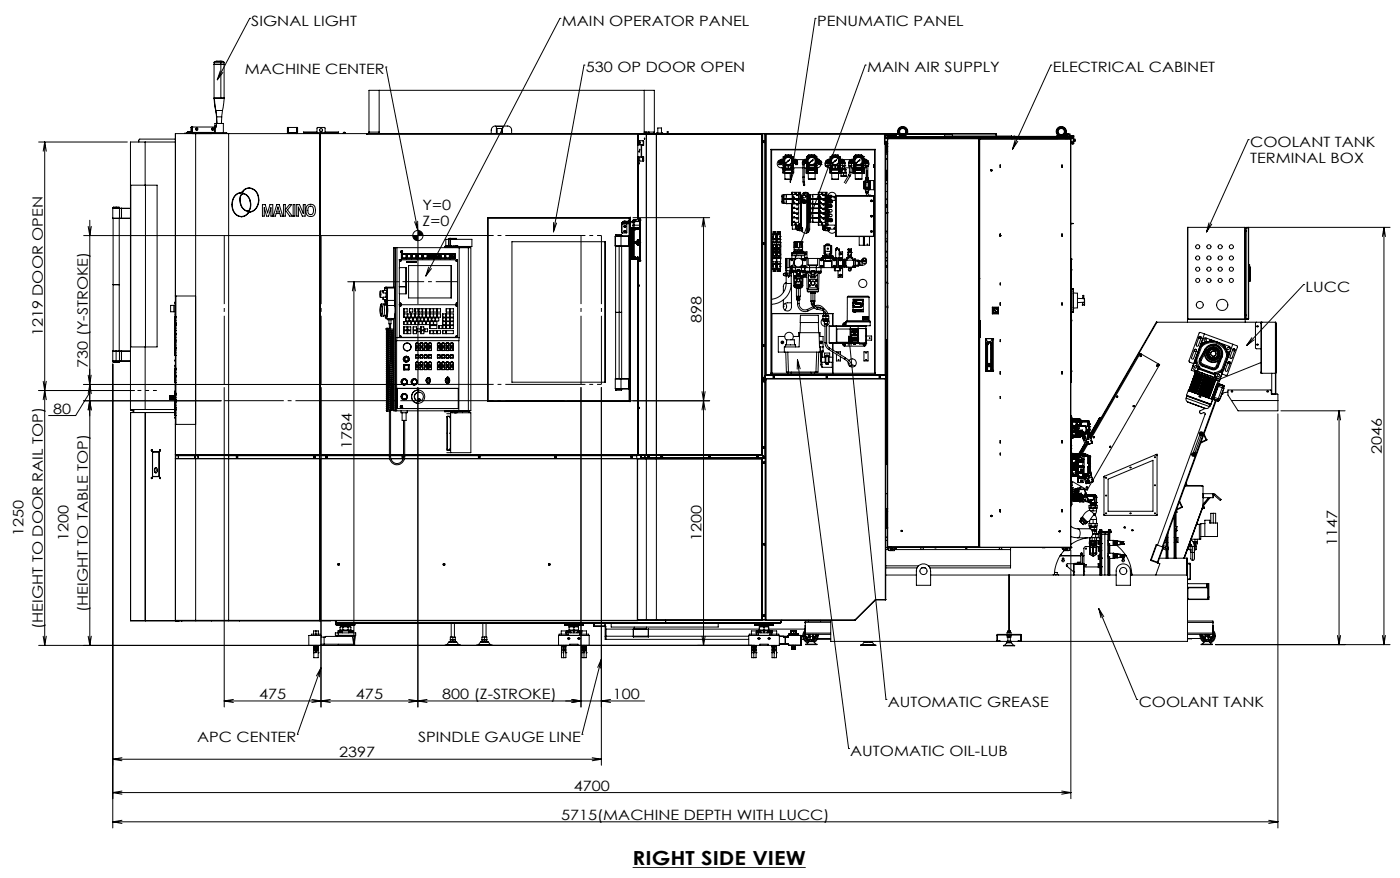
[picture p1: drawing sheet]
<svg xmlns="http://www.w3.org/2000/svg" width="458mm" height="287mm" viewBox="0 0 458 287" stroke-linecap="round" stroke-linejoin="round" font-family="sans-serif">
<defs><g id="words">
<text font-size="6.3" x="206.9" y="282.7">RIGHT SIDE VIEW</text>
<g font-size="4.7">
<text x="82.2" y="8.5">SIGNAL LIGHT</text>
<text x="183.8" y="8.5">MAIN OPERATOR PANEL</text>
<text x="267.2" y="8.5">PENUMATIC PANEL</text>
<text x="191.6" y="23.6">530 OP DOOR OPEN</text>
<text x="283.5" y="23.6">MAIN AIR SUPPLY</text>
<text x="344.2" y="23.6">ELECTRICAL CABINET</text>
<text x="80" y="24.3">MACHINE CENTER</text>
<text x="408.8" y="48.1">COOLANT TANK</text>
<text x="408.8" y="53.3">TERMINAL BOX</text>
<text x="138.2" y="68.8">Y=0</text>
<text x="138.2" y="73.9">Z=0</text>
<text x="427" y="95.4">LUCC</text>
<text x="229.4" y="105.5" transform="rotate(-90 229.4 105.5)">898</text>
<text x="14" y="110" transform="rotate(-90 14 110)">1219 DOOR OPEN</text>
<text x="28.7" y="120.3" transform="rotate(-90 28.7 120.3)">730 (Y-STROKE)</text>
<text x="17.4" y="135.2">80</text>
<text x="115.1" y="146.8" transform="rotate(-90 115.1 146.8)">1784</text>
<text x="451.9" y="148.4" transform="rotate(-90 451.9 148.4)">2046</text>
<text x="7.6" y="175.2" transform="rotate(-90 7.6 175.2)">1250</text>
<text x="22.4" y="176.9" transform="rotate(-90 22.4 176.9)">1200</text>
<text x="229.4" y="176.9" transform="rotate(-90 229.4 176.9)">1200</text>
<text x="437.2" y="178.4" transform="rotate(-90 437.2 178.4)">1147</text>
<text x="28.7" y="200.1" transform="rotate(-90 28.7 200.1)">(HEIGHT TO TABLE TOP)</text>
<text x="14" y="205.5" transform="rotate(-90 14 205.5)">(HEIGHT TO DOOR RAIL TOP)</text>
<text x="84.7" y="228.5">475</text>
<text x="116.4" y="228.5">475</text>
<text x="144.6" y="228.5">800 (Z-STROKE)</text>
<text x="200.4" y="228.5">100</text>
<text x="290.3" y="231">AUTOMATIC GREASE</text>
<text x="372.4" y="231">COOLANT TANK</text>
<text x="64.5" y="242.5">APC CENTER</text>
<text x="136.7" y="242.5">SPINDLE GAUGE LINE</text>
<text x="110.9" y="247.5">2397</text>
<text x="278" y="247.2">AUTOMATIC OIL-LUB</text>
<text x="187.6" y="258.5">4700</text>
<text x="183.5" y="268">5715(MACHINE DEPTH WITH LUCC)</text>
</g>
</g></defs>
<g fill="none" stroke="#000" stroke-width=".33">
<path d="M81.6 6h.1M81.6 6l-10.5 20.1M183.1 6h.1M183.1 6l-43.8 84.2M266.6 6h.1M266.6 6l-8.2 53.6M70 32.1l.5 4M70 32.1h.1M70 21.1h3.3M70 32.1h2.2M70 20.5h2.2M70 20.5v11.6"/>
<path d="M70.1 32.1l.5 4M70.1 32.1h3.2M70.5 36.1l.3 2.1M70.5 36.1h.1M70.6 36.1l.3 2.1M70.6 36.1h2.2M70.7 20.1h.1M70.7 20.1h1.3M70.8 38.2h.1M70.8 38.2l.1 2.2M70.9 38.2h1.6M70.9 38.2l.1 2.2"/>
<path d="M71.9 20l.7 .1M71.9 20l-1.2 .1M71.9 20l.1 .1M72 20.1h.1M72 20.1h.6M72 23.2l-.9 2.9M72.1 20.1a.86 .86 0 0 1 1.2 .4M72.1 20.1h-.7a1.02 1.02 0 0 0-1.4 .4M72.1 20.1l.1 .4M72.2 32.1h1.1M72.2 20.5h1.1M72.2 20.5v11.6"/>
<path d="M72.5 38.2l-.1 2.2M72.6 20.1h.1M72.8 36.1l-.3 2.1M72.9 23.7l-1.8 2.4M73.3 32.1l-.5 4M73.3 20.5v11.6M124 29.5h-3.3v14.2M124 29.5v14.2M124 29.5h86.7M126.2 21.9h.1M126.2 21.9l10.4 53.5M191 21.3h.1"/>
<path d="M191 21.3l-10 54.5M210.7 29.5h3.3v14.2M210.7 29.5v14.2M282.9 21.3h.1M282.9 21.3l-25.1 69.4M343.7 21.3h.1M343.7 21.3l-12.6 27.4M12.6 46.4h29M14.6 46.4v164.6M14.6 46.4l.5 3M14.6 46.4l-.5 3M47.5 46.4h-4.8v87.7l1 .3"/>
<path d="M47.5 46.4h9.8M47.5 46.4v14.1M57.3 45.5h-11.6l-.3 .3v.6M57.4 43.7l-.1 104.9M57.4 43.7v53.1M61.1 43.3h.1M61.1 43.3v.2M61.1 43.3h.2M61.3 43.3l-.2 .2h1M61.5 43.1l-.2 .2M61.7 43.1l-.1 .2 .4-.2M61.7 43.2h.2"/>
<path d="M61.7 43.2v.1M61.8 43.2h-.1M61.8 43.1h.1M61.8 43.2h.1M61.8 43.2h.2M61.9 43.1l-.1 .1M61.9 43.1h.1M62 43.1h.1M62.1 43.5h.1M62.2 43.1v.2M62.2 43.1h.3M62.2 43.1l-1.1 .2"/>
<path d="M62.2 43.3h.1M62.2 43.3l-.1 .2M62.3 43.3h.2M62.3 43.3v.2M62.5 41.7h.4M62.5 41.7l-.1 2M62.7 43.5l-.1 .2M62.7 43.5l-2.3 .2M62.8 41.5l-.1 2M62.9 41.7v2l-.2-.4h7.6v-1.5M62.9 43.3h.1M63 41.5l-.1 .2"/>
<path d="M64.1 43.3v.4M64.1 42.1v.2M64.1 42l.1-.2 .2 .2M64.1 42.4l.1 .2 .2-.2M64.1 42.4h.1M64.1 42h.1M64.1 42v.4M64.2 41.9v.1M64.2 42.4v.1M64.2 42.4h.2M64.2 42h.2M64.2 42v.4"/>
<path d="M64.3 43.3v.4M64.4 42h.1M64.4 42.4h.1M64.4 42v.4M69.3 43.4l-.1 .3h-11.8M69.3 43.4h4.8v.3M69.3 43.4v.3M69.4 42.4h.1M69.4 42h.1M69.4 42.1v.2M69.4 42v-.2l.3 .2M69.4 42.4v.2l.3-.2"/>
<path d="M69.4 42v.4M69.4 41.9v.1M69.4 42.4v.1M69.4 42.4h.3M69.4 42h.3M69.7 42h.1M69.7 42.4h.1M69.7 42v.4M70.3 41.5l-7.8 .2M70.3 41.2v.7M70.3 41.2h.4M70.3 41.9v1.5"/>
<path d="M70.8 41.1l-.1 .3M70.8 40.4l-.1 1.1-.4 .4M70.8 40.4h2.2v3M70.8 40.4h-.5v.8M74.8 43.7h-10.8v104.9M74.8 43.7v104.9M74.8 43.7h136.7M94 43.4l.3 .3v-.3M94 43.4h3.3M94 43.4v-1.7h3.3v1.7M94.3 43.4h2.7M94.3 41.7v1.7"/>
<path d="M97 43.4v.3l.3-.3M97 41.7v1.7M99.9 43.4v.3M103.7 43.5h2.6zM103.7 43.1h-4.5v.3h4.5M103.7 43.7l.1-2h2.3l.2 2M103.8 43.5v.2M104.6 43.7h.1M104.6 43.7v104.9M104.7 42.9h.6M106.1 43.5v.2M106.3 43.1h4.4v.3h-4.4"/>
<path d="M110 43.4v.3M112.3 43.7v-.3h.6v.3M112.3 43.4l.2-.2 .3 .2M112.3 43.4h.1M112.3 43.4h.5M112.4 43.4v.3M112.7 43.4v.3M112.8 43.4h.1M120 43.7v.3l.1-.3M120.1 43.7v.2M120.1 43.9h91.3M120.1 43.9v.1"/>
<path d="M120.1 43.7h.1M120.7 43.2h3.3M120.7 43.2v.5M160.6 43.7l.2-1.9 1-.6 4.7 .1 .8 .9v1.5M162.3 43.7v-2.4h2v2.4M162.6 43.7v-1.7h1.5v1.7M208.6 43.9h.1M208.6 43.9v3.4M208.6 51.3v20.2M208.8 43.7h.1M208.9 43.7h.1M208.9 43.7l-.3 .2"/>
<path d="M208.9 53.1v.6zM209 49.3v.5zM209.2 48.8v.3zM209.2 51.3v1.4l1.3-.2M209.3 46.5v.4zM209.7 47.3v4M210.2 51.8v.4zM210.3 46v.1M210.3 46.1v1.2h-1.8v4h1.8v1.2M210.3 52.5v.2M210.3 46.1h.2M210.3 52.5h.2"/>
<path d="M210.5 46.1l-1.3-.1v1.3M210.5 46.1v1.4h-.7v3.7h.7v1.3M210.7 43.2h3.3M210.8 45.2v.3zM210.9 43.2v.5M211 43.2v.5M211.3 43.2v.5M211.4 43.9h3.2M211.4 43.9v104.7M211.4 43.2v.5M211.5 43.7l-.1 .2M211.5 43.7h3.1"/>
<path d="M212 43.2v.5M212.1 43.2v.5M212.4 43.2v.5M213.9 43.2v.5M214.6 43.7v.2M214.6 43.7h35.7M214.6 43.9v104.7M214.6 43.9h34.5M214.8 43.5l-.3 .2M214.8 43.5v.2M214.8 43.5h1.9M215.1 43.5v-1.7h1.2v1.7"/>
<path d="M216.7 43.5l.2 .2M216.7 43.5v.2M218.2 43.2h.2M218.2 43.7v-.7h.2v.7M249.1 43.9h.2M249.1 43.9v-.2v104.9M249.1 43.8h.1M249.4 43.7v80.3M250.2 43.7v106.1M250.3 43.7h.1M250.3 43.7v79M250.3 43.7h.3"/>
<path d="M250.6 43.7h38.8M250.6 43.9h38.8M250.6 43.7v78.8M252.1 48.8l.2 .2v73.1l-.2-.1M252.1 48.8l.2 .2h33.7l.2-.2M252.1 48.8v73.7M252.1 48.8h34.1M254.7 53.1h.1M254.7 53.1h.7M254.7 53.7h.7M254.7 53.1l.1 .7M254.8 53.7h.1"/>
<path d="M254.8 53.8h.1M254.8 53.7h.6M254.8 53.8h.6M254.8 52.9v.1M254.8 53h.5M254.8 52.7h.3M254.8 52.9h.4M254.8 52.7v.2M254.8 53l-.1 .1M255.1 52.5l-.3 .2M255.1 52.7l.1 .2M255.1 52.5v.2"/>
<path d="M255.1 52.5h.6M255.2 52.9l.1 .1M255.3 53h.1M255.3 52.5v.5M255.3 53.7h.1M255.3 53l.1 .1M255.4 52.5v.5M255.4 53.7h.1M255.4 53.8h.1M255.4 53l.3 .1M255.4 53l.1 .1M255.4 53.1h.1"/>
<path d="M255.4 53.1v.7M255.5 52.4l-.1 .1M255.5 53.3h.1M255.5 52.1h.1M255.5 53.2v.1M255.5 52.4v.3M255.5 52.2v.2M255.5 52.2a1.31 1.31 0 0 0-1.3 1.4 1.31 1.31 0 0 0 1.3 1.3h.6M255.5 52.2v.5M255.5 52.7v.5M255.5 52.7v.3M255.5 53v.1"/>
<path d="M255.5 53.3h.2M255.5 52.1h.2M255.5 52.1v.1M255.5 53.1v.2M255.5 52.4h.2M255.5 53h.2M255.7 52.1h.1M255.7 53.3h.1M255.7 52.5v.2M255.7 52.4v.1M255.7 53v.1M255.7 52.1v.1"/>
<path d="M255.7 53.1v.1M255.7 53.2v.1M255.7 52.2v.2M255.7 52.7v.3M255.7 52.7v.5M255.7 52.2v.5M255.7 52.2h.1M255.7 52.2h.4M256 55.1h.2M256.1 53.4h.2M256.1 52.1h.2M256.1 54.2h.1"/>
<path d="M256.1 52.2h.1M256.1 54.2h.5M256.1 54.7h.5M256.2 55.1h3.2M256.2 55.3h3.2M256.2 55.3l.1 .1M256.2 53.3l.1 .1M256.2 53.3h-.5M256.2 52.2v1.1M256.3 52.1v1.3M256.3 52.1l-.1 .1M256.3 55.4v.3h2.9v-.3"/>
<path d="M256.3 55.4h2.9M256.4 54.7v.1M256.4 51.2v1.1M256.4 53v1.2M256.4 54.8l.1 .1M256.4 56l-.1 .2 .1 .2M256.4 54.8h.5M256.5 54.9h.3M256.6 54.2v.5M256.6 54.9v.1M256.6 54.2h2.3M256.6 54.7h.3"/>
<path d="M256.6 56.4h2.3M256.6 56l-.1 .2 .2 .3M256.6 55.8l-.2 .5 .4 .3M256.6 55.7v.7M256.6 56.4l.2 .2M256.7 51l2.1 .1zM256.7 58.6h2.1M256.8 51v-.4h1.9v.4M256.8 56.6h1M256.8 56.6v.1M256.9 54.8l-.1 .1M256.9 54.7v.1"/>
<path d="M256.9 51.2v.3M256.9 53.7v.5M256.9 55h-.9v1.5l.6 .2M256.9 54.7v.3M256.9 55h1.7M257.6 52.6l.6-.2-1.2 .8zM257.8 51.1l-1.1 .1M257.8 51.1l1.1 .1M257.8 56.7h-1.2l.1 1.9M257.8 56.7h1.1l-.1 1.9M257.8 56.6h.9M258.2 52.3v.1"/>
<path d="M258.4 56.5v3.1M258.6 55h1v1.5l-.7 .2M258.6 54.8l.1 .1M258.6 54.8h.5M258.6 51.2v.3M258.6 53.7v.5M258.6 54.7v.1M258.7 54.9h.3M258.7 56.6v.1M258.9 56l-.1 .5M258.9 55.8l.2 .5-.4 .3M258.9 54.2h.5"/>
<path d="M258.9 54.7h.5M258.9 54.2v.5M258.9 54.9v.1M258.9 55.7v.7M258.9 56.4l-.2 .2M258.9 54.7h-.3v.3M259.1 56l.2 .2-.2 .2M259.1 54.8l-.1 .1M259.1 54.7v.1M259.1 51.2v1.1M259.1 53v1.2M259.2 53.4h.2"/>
<path d="M259.2 52.1h.2M259.2 52.1v1.3M259.2 52.1l.1 .1M259.3 53.3h.5M259.3 52.2h.1M259.3 53.3l-.1 .1M259.3 52.2v1.1M259.4 56.7l-1 2.9M259.4 55.3l-.2 .1M259.4 55.1h.2M259.4 54.2l-.2-.5 .2-.1v-1.8h-.2v-.3h.2v-.3h-3.3l.2 .3-.2 .3v1.8l.2 .1-.2 .3 .1 1.3M259.4 54.9h3.2"/>
<path d="M259.4 54.2v1.1M259.4 52.2h.4M259.8 53.2v.1M259.8 52.2h.1M259.8 52.7v.5M259.8 52.7v.3M259.8 52.2v.5M259.8 53.3h.1M259.8 52.2v.2M259.8 52.1h.1M259.8 52.1v.1M259.8 53.1v.1"/>
<path d="M259.8 52.5v.2M259.8 52.4v.1M259.8 53v.1M259.8 53.3h.2M259.8 52.1h.2M259.8 52.4h.2M259.8 53h.2M260 53.3h.1M260 52.1h.1M260 52.1v.1M260 53v.2M260 52.4v.3"/>
<path d="M260 53.1h.1M260 52.4l.1 .6M260 52.7v.3M260 52.2h.1M260 53.2v.1M260 52.7v.5M260 52.2v.5M260 52.2h3.2M260 52.2v.2M260.1 53.1h.1M260.1 53.1v.6h.7M260.1 53.1h.4"/>
<path d="M260.1 53.8h.1M260.1 53.7h.7M260.1 53.8h.7M260.1 53v.1M260.1 53.7v.1M260.1 53.7h.1M260.2 52.5v.5M260.2 53.8h.6M260.2 53.7h.6M260.2 53l-.4 .1M260.2 52.5h.1M260.2 53h.1"/>
<path d="M260.2 53h.5M260.2 53.7h.1M260.3 52.9h.4M260.3 52.9l-.1 .1M260.4 52.8h.1M260.4 52.8l-.1 .1M260.4 52.7h.1M260.4 52.7v.1M260.5 52.5l.2 .2M260.5 52.7h.1M260.5 52.6l.1 .1M260.5 52.6l-.1 .2"/>
<path d="M260.5 53.1h.3M260.5 52.5v.1M260.5 52.7l-.1 .1M260.5 52.5h-.7M260.6 52.7l-.1 .1M260.6 52.7h.1M260.7 53.7h.1M260.7 52.9v.1M260.7 52.7v.2M260.7 53l.1 .1M260.8 53.8h.1M260.8 53.7h.1"/>
<path d="M260.8 53.1h.1M260.8 53.1v.7M262.4 53.1v.6h.7M262.4 53.1h.7M262.4 53.1h.1M262.4 53.8h.1M262.4 53.7h.1M262.4 53.8h.3M262.4 53.7h.3M262.4 53.7v.1M262.5 52.9v.1M262.5 53h.5"/>
<path d="M262.5 52.7h.2M262.5 52.9h.4M262.5 52.7v.2M262.5 53l-.1 .1M262.5 53.7h.1M262.6 57.9v1.5M262.6 57.9h.4M262.6 53.8v4.1M262.6 59.4l.2 1.1M262.7 52.5l-.2 .2M262.7 52.7l.2 .2M262.7 53.8h.3"/>
<path d="M262.7 53.7h.3M262.7 52.5v.2M262.7 52.5h.7M262.9 52.9l.1 .1M263 57.9v1.5M263 53.7v4.2M263 52.5h.1M263 52.5v.5M263 53h.1M263 59.4l-.1 .2-.3-.2M263 59.4l.2 1.1M263 53.8h.1"/>
<path d="M263 53l.4 .1M263 53.7h.1M263.1 53.1h.1M263.1 53.1v.7M263.1 53l.1 .1M263.1 52.5v.5M263.2 52.4l-.1 .1M263.2 53.2v.1M263.2 52.2h.1M263.2 52.7v.5M263.2 52.2v.5M263.2 52.2v.2"/>
<path d="M263.2 52.7v.3M263.2 53.3h.1M263.2 52.1h.1M263.2 52.4v.3M263.2 53v.1M263.2 53.3h.2M263.2 52.1h.2M263.2 52.1v.1M263.2 52.4h.2M263.2 53h.2M263.2 53.1v.1M263.4 53.3h.1"/>
<path d="M263.4 52.1h.1M263.4 53v.1M263.4 52.5v.2M263.4 52.4v.1M263.4 52.1v.1M263.4 53.1v.1M263.4 53.2v.1M263.4 52.2h.1M263.4 52.7v.3M263.4 52.7v.5M263.4 52.2v.2M263.4 52.2v.5"/>
<path d="M263.4 52.2h.5M263.4 53.3l.6 .1M263.6 55.1h.2M263.6 56.5l.6 .2M263.8 53.4v.2M263.8 52.2h.1M263.8 51.2v.3M263.8 51.8v1.5M263.8 54v1.3M263.8 53.2h.1M263.8 55.1h3.2M263.8 55.3h3.2"/>
<path d="M263.8 55.3l.2 .1M263.9 53.6h.1M263.9 51.5h.1M263.9 52.2v1M263.9 53.2l.1 .2M263.9 54h.1M263.9 54l-.1 .2h.5M263.9 51.5h-.1v-.3h3.3v.3h-.2M263.9 51.5l-.1 .3v1.8h.1M263.9 53.6v.4M264 51.2l.1-.4h2.6l.2 .4M264 53.4h.1"/>
<path d="M264 55.5h2.9M264 55.4v.3h2.9v-.3M264 55.4h2.9M264 52l-.2 .1M264 52v1.4M264 52l-.1 .2M264.1 54.8h.1M264.1 51.2v1M264.1 53v1.2M264.1 56l-.2 .2 .2 .2M264.2 54.9h.1M264.3 55.8v.6h2.2l.1-.6"/>
<path d="M264.3 56.4h2.3M264.3 56v.5M264.3 55.8l-.2 .4 .4 .4M264.3 54.2v.1M264.3 55.7v.7M264.3 56.4l.2 .2M264.3 54.2h2.3M264.3 58.6h2.2M264.5 50.8v-.2h1.9v.2M264.5 56.6h.9M264.5 56.6v.1M264.6 53.7v.6h-.8"/>
<path d="M264.6 51.2v.3M264.6 55h-1v1.7h.7M264.6 54.8v.2M264.6 55h1.7M265.3 52.6l.2 .1-.8 .5zM265.4 56.7h-1.1v1.9M265.4 56.7h1.2l-.1 1.9M265.4 56.6h1M265.9 52.3v.1M265.9 52.3l-.4 .2M265.9 52.4l-.4 .2M266.3 55h.9v1.7h-.6"/>
<path d="M266.3 54.8v.2M266.3 51.2v.3M266.3 53.7v.6h.8M266.4 56.6v.1M266.6 56l-.1 .5M266.6 55.8l.2 .5-.4 .3M266.6 55.7v.7M266.6 56.4l-.2 .2M266.6 54.2h.5M266.6 54.2v.1M266.7 56l.2 .2-.2 .2M266.7 54.8l-.2 .1"/>
<path d="M266.8 51.2v1M266.8 53v1.2M266.9 52h.2M266.9 52v1.4M266.9 52l.1 .2M266.9 51.5h.1M266.9 53.6h.1M266.9 54h.1M266.9 54h.2v1v-.2M266.9 51.5l.2 .3M266.9 53.6v.4M267 52.2h.5"/>
<path d="M267 52.2v1M267 53.2h.1M267 53.2l-.1 .2M267 55.3l-.1 .1M267 55v.3M267 55.1h.2M267.1 54.2h.1M267.1 51.8h.1M267.1 52.1h.1M267.1 53.4h.1M267.1 52.2h.1M267.1 51.8v1.8h-.2"/>
<path d="M267.2 56.5l-.5 .2M267.5 53.3h.1M267.5 52.1h.1M267.5 52.1v.1M267.5 52.4v.1M267.5 52.5v.2M267.5 53.1v.1M267.5 52.7v.3M267.5 53v.1M267.5 53.2l-.6 .2M267.5 52.2v.5M267.5 52.7v.5"/>
<path d="M267.5 53.3h.2M267.5 52.1h.2M267.5 53.1h.2M267.5 52.5h.2M267.5 52.1v.3M267.5 53.2v.1M267.5 52.4h.2M267.5 53h.2M267.7 53.3h.1M267.7 52.1h.1M267.7 52.1v.1M267.7 52.5v.2"/>
<path d="M267.7 52.4v.1M267.7 53.1v.1M267.7 53v.1M267.7 53.1h.1M267.7 52.4l.1 .1M267.7 53.2v.1M267.7 52.2v.5M267.7 52.7v.5M267.7 52.7v.3M267.7 52.3l.3 .2M267.7 52.2v.2M267.8 53.8h.6"/>
<path d="M267.8 53.1h.1M267.8 53.7h.6zM267.8 53.1h.7M267.8 53.7h.7M267.8 52.5v.5M267.8 53h.1M267.8 52.5h.3M267.8 53.1v.7M267.8 52.5h.1M267.9 53.7h.1M267.9 53h.5M267.9 52.9h.5"/>
<path d="M267.9 52.9v.1M268 52.8l-.1 .1M268.1 52.7v.1M268.1 52.7h.1M268.1 52.8h.1M268.1 52.5l.3 .2M268.1 52.6l.1 .1M268.1 52.6l-.1 .2M268.1 52.5v.1M268.2 52.7h.1M268.2 52.7l-.2 .1M268.2 52.7h.2"/>
<path d="M268.4 52.9v.1M268.4 52.7v.2M268.4 53.7h.1M268.4 53l.1 .1M268.4 53.8h.1M268.5 53.1h.1M268.5 53.3l-.2 1-.8 .5-4.5 .1M268.5 53.1l-.1 .7M269.9 54.2h.4M269.9 53.3h.1M269.9 53.3h.9M269.9 53.3v.7h.9v-.7"/>
<path d="M269.9 54.2h.1M269.9 54.1h.4M269.9 54.1v.1M269.9 54l.1 .1M270 53.1h.1M270 53.1h.7M270 52.8l-.1 1.1M270 52.7h.3M270 52.7v.4M270 53.1l-.1 .2M270 54.2l.5 .5 1 .2M270 54v.1"/>
<path d="M270.3 52.4l-.3 .3M270.3 52.7l.4 .4M270.3 54.1h.4M270.3 54.2h.4M270.3 54.2h.5M270.3 52.4v.3M270.3 52.4h.4M270.6 54v.1M270.7 53.1h.1M270.7 52.4v.7M270.7 53.1l.1 .2M270.7 54.2h.1"/>
<path d="M270.7 54.1l.1 .1M270.8 53.3h.1M270.8 54.2h.1M270.8 52.4h-.1M270.8 53.2v.1M270.8 52.7v.5M270.8 52.2v.5M270.8 52.2v.2M270.8 52.7v.3M270.8 52.2l-.3 .2M270.8 52.1h.1M270.8 52.1v.1"/>
<path d="M270.8 53v.1M270.8 52.4v.1M270.8 52.5v.2M270.8 53.3h.3M270.8 52.1h.3M270.8 53.1h.3M270.8 52.5h.3M270.8 52.4h.3M270.8 53h.3M270.8 53.1v.1M271.1 53.3h.1M271.1 52.1h.1"/>
<path d="M271.1 53v.1M271.1 52.4v.1M271.1 52.5v.2M271.1 52.1v.1M271.1 53.1v.1M271.1 53.2v.1M271.1 52.7v.5M271.1 52.2h.1M271.1 52.2v.2M271.1 52.2v.5M271.1 52.7v.3M271.1 52.2h.3"/>
<path d="M271.3 55.1h3.6M271.4 53.4h.3M271.4 52.1h.3M271.4 52.2h.1M271.5 54.7h.4M271.5 54.2h.4M271.5 54.2v1.1M271.5 55.3h3.2M271.5 55.3l.2 .1M271.5 51.8v2.4M271.5 51.5h.1M271.5 51.5l-.1-.3h3.4l-.3 .3 .3 .3v1.8l-.3 .1 .2 .5"/>
<path d="M271.5 53.3h-.4M271.5 52.2v1.1M271.5 53.3l.2 .1M271.6 51.8h.1M271.6 51.5v.3M271.7 52.1v1.3M271.7 52.1l-.2 .1M271.7 55.4v.3h2.8v-.3M271.7 55.4h2.8M271.7 51.2v1.1M271.7 53v1.2M271.8 54.8l.3 .1"/>
<path d="M271.8 54.8l.1 .1M271.8 54.7v.1M271.8 56l-.2 .2 .2 .2M271.9 54.9h.2M271.9 56.4h2.3M271.9 56l.1 .5M271.9 55.8l-.2 .4 .4 .4M271.9 54.2v.5M271.9 54.9v.1M271.9 55.7v.7M271.9 56.4l.2 .2M271.9 54.7h.3l.1 .3"/>
<path d="M271.9 54.2h2.4M272 58.6h2.2M272.1 51v-.4h2v.4M272.1 56.6h1M272.1 56.6v.1M272.2 51.2v.3M272.2 53.7v.5M272.3 55h-1v1.5l.7 .2M272.3 55h1.6M273 52.5l.5-.1-1.1 .8zM273.1 51.1l-1.1-.1h2.2v.2M273.1 51.1h1.1z"/>
<path d="M273.1 51.1l-1.1 .1M273.1 56.7h-1.1v1.9M273.1 56.7h1.1v1.9M273.1 56.6h.9M273.5 52.3v.1M273.9 55h1v1.5l-.7 .2M273.9 54.7l.1 .1M273.9 54.7h.4M273.9 51.2v.3M273.9 53.7v.5M273.9 54.7v.3M274 54.8l.1 .1"/>
<path d="M274 54.8h.4M274 56.6v.1M274.1 54.9h.2M274.1 51.1h.1M274.2 56l.2 .2-.2 .3M274.2 55.8l.3 .4-.4 .4M274.2 55.7v.7M274.2 56.4l-.2 .2M274.3 54.2h.4M274.3 54.7h.4M274.3 54.2v.5M274.3 54.9v.1"/>
<path d="M274.4 54.8l-.1 .1M274.4 56l.2 .1-.2 .3M274.4 54.7v.1M274.4 51.2v1.1M274.4 53v1.2M274.5 53.4h.3M274.5 52.1h.3M274.5 52.1v1.3M274.5 52.1l.2 .1M274.7 52.2v1.1M274.7 53.3h.4M274.7 52.2h.1"/>
<path d="M274.7 53.3l-.2 .1M274.7 55.3l-.2 .1M274.7 54.9h.9M274.7 54.2v1.1M274.8 52.2h.3M275.1 55.5h.3M275.1 55.5v1M275.1 53.2v.1M275.1 52.2h.1M275.1 52.2v.5M275.1 52.7v.5M275.1 52.7v.3"/>
<path d="M275.1 53.3h.1M275.1 52.2v.2M275.1 52.1h.1M275.1 52.1v.1M275.1 52.4v.1M275.1 53.1v.1M275.1 53v.1M275.1 52.5v.2M275.1 53.3h.3M275.1 52.1h.3M275.1 52.5h.3M275.1 52.4h.3"/>
<path d="M275.1 53h.3M275.4 52.1h.1M275.4 53.3h.1M275.4 52.1v.1M275.4 52.4v.1M275.4 52.5v.2M275.4 53v.2M275.4 52.4h.1M275.4 52.2h3.1M275.4 52.2h.1M275.4 53.2v.1M275.4 52.2v.5"/>
<path d="M275.4 52.7v.5M275.4 52.7v.3M275.4 53.3h.5M275.4 53.3v.9M275.4 52.2v.2M275.4 52.7v.4M275.4 54.2h.1M275.4 54.2h.9M275.4 54.1l.9 .1M275.4 55.2l-.3 .3M275.4 55.2v.3M275.4 52.4v.3"/>
<path d="M275.4 52.4h.5M275.4 55.5v1M275.4 55.2h.9M275.4 55.5h.9M275.5 53.1h.1M275.5 53.1h.7M275.5 52.4v.7M275.5 53.1h-.4M275.5 54v.1M275.5 53.1l-.1 .2M275.6 54.2v1M275.7 52.7l.1 .1"/>
<path d="M275.8 52.8h.1M275.8 52.8l-.3 .3M275.8 57.5l-.8 .1v-1.1h1.7v1h-.8M275.8 52.7v.1M275.8 52.7h.1M275.8 56.5v1h-.8M275.9 52.4l.3 .3M275.9 52.7h.1M275.9 52.6l.1 .1M275.9 52.6l-.2 .1M275.9 53.3h.4M275.9 52.4v.2"/>
<path d="M275.9 52.7v.1M275.9 56.5v1.1l.8-.1M276 52.7l-.1 .1M276 52.7h.2M276.1 54.9h1.7M276.1 54.2v1M276.2 53.1h.1M276.2 52.7v.4M276.2 54v.1M276.2 53.1l.1 .2M276.3 54.2h.1M276.3 55.2v.3"/>
<path d="M276.3 55.2l.3 .3M276.3 55.5h.3M276.3 55.5v1M276.3 53.3h.1M276.3 53.3v.7h-.9M276.6 55.5v1M277.5 53.3h.1M277.5 54h1M277.5 53.3h1M277.5 57.2l.1 .3h.4M277.5 53.3l.1 .9M277.5 57.2l-1.4 2.5"/>
<path d="M277.6 54.2h.1M277.6 54.1h.8M277.6 54.2h.8M277.6 53.1h.8M277.6 53.1l-.1 .2M277.7 53.1h-.1M277.7 52.7h.3M277.7 53.1h.6M277.7 52.7v.4M277.7 54v.1M277.8 56.3l-.3 .9M277.8 56.3h.5"/>
<path d="M277.8 54.2v2.1M278 52.4l-.3 .3M278 52.7l.3 .4M278 52.4v.3M278 52.4h.4M278 57.5l-1.5 2.5M278.3 56.3l-.3 1.2M278.3 54.2v2.1M278.3 53.1h.1M278.3 52.4v.7M278.3 54v.1M278.3 53.1h.4"/>
<path d="M278.4 53.1l.1 .2M278.4 52.4l.1 .7M278.4 54.2h.1M278.5 53.3h.1M278.5 53.3l-.1 .9M278.5 52.4h-.1M278.5 52.1h.1M278.5 53.2v.1M278.5 53v.3M278.5 52.7v.5M278.5 52.2v.5M278.5 52.2v.2"/>
<path d="M278.5 52.7v.3M278.5 52.5v.2M278.5 52.4v.1M278.5 53.3h.2M278.5 52.1h.2M278.5 52.1v.1M278.5 52.5h.2M278.5 52.4h.2M278.5 53h.2M278.7 53.3h.1M278.7 52.1h.1M278.7 53v.1"/>
<path d="M278.7 52.5v.2M278.7 52.4v.1M278.7 52.1v.1M278.7 53.1v.1M278.7 53.2v.1M278.7 52.2h.1M278.7 52.7v.5M278.7 52.2v.2M278.7 52.2v.5M278.7 52.7v.3M278.7 53.3l.6 .1M278.7 52.2h.5"/>
<path d="M279 55.1h.2M279 56.5l.5 .2M279.1 51.8h.1M279.1 52.1h.1M279.1 53.4h.1M279.1 52.2h.1M279.1 51.8v1.8h.2M279.1 52h.2M279.1 53.2h.1M279.1 54.2h.1M279.1 54.2h.5M279.2 55.1h3.1"/>
<path d="M279.2 55.3h3.2M279.2 55v.3M279.2 55.3l.1 .1M279.2 53.6h.1M279.2 51.5h.1M279.2 53.2l.1 .2M279.2 52.2v1M279.3 54h.1M279.3 54h-.2v1v-.2M279.3 51.5l-.2 .3M279.3 53.6v.4M279.3 53.4h.1"/>
<path d="M279.3 51.2l.1-.4h2.7l.1 .4M279.3 52v1.4M279.3 52l-.1 .2M279.3 55.5h2.9M279.3 55.4v.3h2.9v-.3M279.3 55.4h2.9M279.4 51.2v1M279.4 53v1.2M279.4 54.8l.1 .1M279.4 56l-.1 .2 .1 .2M279.5 54.9h.1M279.5 54.9h.2"/>
<path d="M279.6 54.2v.1M279.6 54.2h2.3M279.6 55.8l.1 .6h2.1l.1-.6M279.6 56.4h2.3M279.6 56l-.1 .2 .2 .3M279.6 55.8l-.2 .5 .4 .3M279.6 55.7v.7M279.6 56.4l.2 .2M279.7 58.6h2.1M279.8 50.8v-.2h1.9v.2M279.8 56.6h1M279.8 56.6v.1"/>
<path d="M279.9 51.2v.3M279.9 53.7v.6h-.8M279.9 53.7v.5M279.9 55h-.9v1.7h.6M279.9 54.8v.2M279.9 55h1.7M280.6 52.6l.6-.2-1.2 .8zM280.8 56.7h-1.2l.1 1.9M280.8 56.7h1.1l-.1 1.9M280.8 56.6h.9M281.1 52.3h.1M281.6 55h1v1.7h-.7"/>
<path d="M281.6 54.8v.2M281.6 51.2v.3M281.6 53.7v.6h.8M281.7 56.6v.1M281.8 54.9h.2M281.9 56l.1 .3-.2 .2M281.9 55.8l.2 .5-.4 .3M281.9 54.2h.5M281.9 54.2v.1M281.9 55.7v.7M281.9 56.4l-.2 .2M282 54.9h.1"/>
<path d="M282.1 56l.2 .2-.2 .2M282.1 51.2v1M282.1 53v1.2M282.2 53.4h.1M282.2 52v1.4M282.2 52h.2M282.2 52l.1 .2M282.3 51.5h.1M282.3 53.6h.1M282.3 54h.1M282.3 51.5l.1 .3M282.3 53.6v.4"/>
<path d="M282.3 52.2h.5M282.3 52.2v1M282.3 53.2l-.1 .2M282.3 53.2h.1M282.3 55l.1 .3M282.3 55.1h.3M282.4 55.3l-.2 .1M282.4 51.8h.1M282.4 54.2h.1M282.4 54h.1M282.4 53.4h.1M282.4 52.2h.1"/>
<path d="M282.4 52.1h.1M282.4 51.2h.1M282.4 51.2h-3.3v.3h.2M282.4 51.2l-.1 .3M282.4 51.8l-.1 1.8M282.4 54v1M282.6 56.5l-.6 .2M282.8 52.7v.3M282.8 53.2v.1M282.8 52.2h.1M282.8 52.2v.5M282.8 52.7v.5"/>
<path d="M282.8 53.3h.1M282.8 53.3l-.6 .1M282.8 52.2v.2M282.8 52.1h.1M282.8 52.1v.1M282.8 52.4v.1M282.8 52.5v.2M282.8 53.1v.1M282.8 53v.1M282.8 53.3h.2M282.8 52.1h.2M282.8 53.1h.2"/>
<path d="M282.8 52.5h.2M282.8 52.4h.2M282.8 53h.2M282.9 59.7h-.2l.2 .4M282.9 59.7v.5M282.9 59.3h.1M282.9 59.3h-.5v2.4h.5M282.9 58.9h1.2v3.2h-1.2zM283 52.1h.1M283 53.3h.1M283 52.1v.1M283 52.4v.1"/>
<path d="M283 53.1v.1M283 52.5v.2M283 53v.1M283 52.4h.1M283 53.2v.1M283 52.2v.5M283 52.7v.5M283 52.7v.3M283 52.2l.5 .2M283 52.2v.2M283.1 54.2h.1M283.1 53.3h.1"/>
<path d="M283.1 58.4h.1M283.1 54.2h.9M283.1 53.3h.4M283.1 53.3v.7h.9v-.7M283.1 58.6l.1 .3M283.1 53.1h-.1M283.1 58.4l-.1 .5M283.1 54.2h.8M283.1 54.1h.8M283.1 52.4v.7M283.1 52.4h.4M283.1 53.1h.1"/>
<path d="M283.1 54.1v.1M283.1 58.3h.8M283.2 58.2l-.1 .7M283.2 59.6h.7v1.6h-.7zM283.2 58.2h.7M283.2 53.1h.1M283.2 53.1h.7M283.2 52.4v.7M283.2 53.1l-.1 .2M283.2 58.8h.7M283.2 54v.1M283.2 58.2v.2l.6-.1"/>
<path d="M283.3 54.8l-5 .1M283.3 54.2v3.9M283.3 58.2h.1M283.4 52.7v.1M283.4 56h.2v1.8h-.2zM283.4 52.8h.1M283.4 52.8l-.2 .3M283.5 52.8h.1M283.5 57.8l-.3 .4M283.5 52.4l.4 .3M283.5 52.7h-.1M283.5 52.7h.1"/>
<path d="M283.5 52.6l.1 .1M283.5 52.6l-.1 .1M283.5 53.3h.5M283.5 52.4v.2M283.5 52.7v.1M283.6 52.7h.1M283.6 58.2l-.1-.2-.2 .2M283.6 58.2h.1M283.6 59.2h.3v.3h-.3zM283.6 52.7l-.1 .1M283.6 52.7h.3M283.6 58.1v.1"/>
<path d="M283.7 58.2h.1M283.8 54.2v4l-.2-.4M283.8 52.7l.4 .9-.4 .8M283.8 54v.1M283.9 52.7v.4M283.9 53.1l.1 .2M283.9 58.2l.1 .7M283.9 54.2h.1M283.9 58.4h.1M284 58.2h.1M283.9 58.4l.1 .5M283.9 54.1l.1 .1"/>
<path d="M284 53.3h.1M284 58.6l-.1 .3M284 54.2h.1M284.1 59h1.6M284.4 59.8h.2l-.2 .2M284.4 59h.1M284.4 59.4v.3M284.4 59.3h.2v2.4h-.2M284.4 59v3M285.7 53.9h.1M285.7 53.9h.3M285.7 53.9v.8h.3"/>
<path d="M285.7 54.1h.3M285.7 54.5h.3M285.7 59h.3M285.7 59v3M286.2 48.8l-.2 .3v73l.2-.1M286.2 48.8v73.7M289.2 46.8l.2 .2zM289.2 44.4v2.4M289.4 43.7h.2M289.4 45.2l.8 .1M289.4 43.7v.4M289.4 44.3v78.2"/>
<path d="M289.5 44.1l-.3 .3M289.5 44.3l-.3 .1M289.5 44.1v.2M289.5 44.3h2.8M289.5 44.1h2.8M289.6 49.1l.3 .1M289.6 43.7h4.1M289.6 43.7v.4M289.6 44.3v.9h.5M289.6 56h.6M289.6 59h.6M289.6 55.6h.1"/>
<path d="M289.6 47.6h.3M289.6 46.9h.3M289.6 47.2h.3M289.6 49.7h.5M289.6 49.6h.6M289.6 51.9h.6M289.6 50.3h.6M289.6 52h.6M289.8 56l.4 .4h-.6M289.8 56.4h.1M289.8 56h.1M289.8 59h.1"/>
<path d="M289.8 56v3M289.8 58.6h.4M289.9 48.3l-.3 .1M289.9 46.6l-.3-.1v76M289.9 49.3l.1 .2M289.9 46.4v2.9M289.9 47.9l-.3 .1M290 49.5h.1M290 46.4l-.1 2.9M290 47.6h.2M290 46.9l.1 .1M290 47.2h.2"/>
<path d="M290.1 47h.1M290.1 47.9h.1M290.1 45.2h.1M290.1 46.8v.2M290.1 45.2v.1M290.1 49.7h.1M290.1 49.6v.1M290.1 47.9v.2M290.1 49.4v.2M290.1 46.4v.6M290.1 47.9v1.7M290.1 49.6h.1"/>
<path d="M290.1 47.9h-.1M290.2 44.7h.1M290.2 45.3h.1M290.2 45.2h29.9l-.1 133.6M290.2 44.7v.1M290.2 44.9h.1M290.2 45.2l.1 .2M290.2 45.3v1.1M290.2 46.4l-.8 .1M290.2 44.3v1M290.2 46.4v132.5M290.2 45.4h.1"/>
<path d="M290.2 45.3l.1 .1M290.3 45.4h.1M290.3 44.7l-.1 .2M290.3 44.8v.1M290.3 45.4v133.4M290.3 45.4h29.7M290.3 45.1l1.2 .1M290.3 44.9h.1M290.3 44.3v.9M290.3 44.7h60.2M290.3 44.9l.2-.2v.2M290.9 43.8l.7-.1v.4"/>
<path d="M290.9 43.8h.4v.3M290.9 43.8h-.4v.3M290.9 43.8h-1.3M291.2 44.8v.1M291.3 44.8v.1M291.5 44.8h.1M291.5 44.8v.1M291.6 44.8v.4M291.6 43.8h.2M291.7 44.3v.6l-.7-.2M291.7 44.7h.1M291.8 44.1v-.4h.7v.4"/>
<path d="M291.8 44.3v.4M292.3 44.3h.2M292.3 44.1h.2M292.3 44.1v.2M292.5 44.1h.2v.2M292.5 44.3h.5M292.5 44.1v.2M292.5 43.8h1.2M293 44.3h.1M293 44.3v.4M293 44.7h1.3M294.3 44.2v.2a1.66 1.66 0 0 1-.4-2.5 1.66 1.66 0 0 1 2.5 0 1.66 1.66 0 0 1-.3 2.5l-.1-.2"/>
<path d="M294.3 44.2a1.46 1.46 0 0 1-.2-2.2 1.46 1.46 0 0 1 2.2 0 1.46 1.46 0 0 1-.3 2.2M294.3 44.6v.1M294.4 44.6h.1M294.4 44.3v.3M294.4 44.3h1.5M294.4 43.7h1.5M294.5 44.3h-.1M294.5 44a1.21 1.21 0 0 1-.2-1.8 1.21 1.21 0 0 1 1.8 0 1.21 1.21 0 0 1-.2 1.8M294.5 44h.3M294.5 44l-.2 .2M294.5 44l.1 .2M294.5 43.8h1.3"/>
<path d="M294.6 44.2l-.1 .1M294.8 44v.1M294.8 44.1l-.2 .1M294.8 44.1h.8M294.8 44.1h.1M294.8 44.1h.7M294.9 44a1 1 0 0 1-.5-1.6 1 1 0 0 1 1.6 0 1 1 0 0 1-.5 1.6M294.9 44h.6M294.9 44l-.1 .1M295.5 44v.1M295.5 44.1h.1M295.6 44.1l.1 .1"/>
<path d="M295.6 44v.1M295.6 44h.3M295.6 44l-.1 .1M295.7 44.2l.2 .1M295.9 44l.1 .2M295.9 44l-.2 .2M295.9 44.3h.1M295.9 44.3l.1 .3M296 44.6h.1M296 44.2l-.1 .1M296 44.6v.1M296.6 43.8h29.1"/>
<path d="M296.7 43.7h29M306 45.2h.1M308.2 45.1h.1M308.2 45.1v.1M308.2 45.1h22.8M308.4 45.1h.1M308.4 45.1v.1M308.8 44.6h.1M308.8 44.9h.1M308.8 44.9v.2M308.8 44.9h21.1M309 44.5l-.2 .2"/>
<path d="M309 44.5v.2M309 44.5h21.7M309.6 44.6v.1M311.4 43.7v.8M320 45.4h.1M320 45.4v133.5M320.1 55.1h.2M320.1 49.5h.2M320.1 49.7h.2M320.1 57.8h.2M320.4 45.5l-.1 133.4M320.4 45.5h29.7"/>
<path d="M320.4 45.5v133.4M325.7 43.7v.1M325.7 43.7l.2 .1M325.7 43.8h.1M325.7 43.8h.2M325.7 43.7v.8M325.9 43.8v.7M327 53.9l.1 .8zM329.9 44.9h.1M329.9 44.9v.2M330 44.6v.1M330.7 44.5l.1 .2"/>
<path d="M330.7 44.6h.6M330.7 44.5l-34.7 .2M330.8 45.1h.1M330.8 45.1h.2M330.8 45.1v.2M330.8 44.6h.1M331 45.1v.2M331.1 45.1h.1M331.1 45.1v.2M331.2 44.7a.55 .55 0 0 1 .9 0M331.9 44.6h13.4M331.9 45.8l-.8 2.9"/>
<path d="M332.8 46.2l-1.7 2.5M333.3 45.3h.1M333.6 45.2l12.2 .1zM343.8 45.1h.8zM344 45.1h.1M344 45.1h.2M344 44.9v.2M344.2 45.1h.2M344.4 45.1h.1M344.4 44.9v.2M345.5 44.9h.1M345.5 44.9h.3"/>
<path d="M345.7 44.5l-.5 .2M345.7 44.4h1.7M345.7 44.4v.3M345.8 44.9h.1M346.1 44.3h1.5M346.1 44.3h.1M346.4 44h.2M346.4 44l.1 .2M346.5 44.2h-.1M346.6 44l.1 .1M346.7 44.1l-.2 .1M346.7 44.1h.8"/>
<path d="M346.7 44.1h.7M346.7 44.1h.1M346.7 44a1 1 0 0 1-.4-1.6 1 1 0 0 1 1.6 0 1 1 0 0 1-.5 1.6M346.7 44h.7M346.7 44v.1M347.2 53.9l.2 .8zM347.4 44.3h.1M347.4 44.3h1.3M347.4 44v.1M347.4 44.1h.1M347.4 44.3v.4M347.5 44.1l.1 .1"/>
<path d="M347.5 44h.2M347.5 44v.1M347.5 44l-.1 .1M347.6 44.2l-1.5 .1M347.6 44.3l-1.9 .1M347.6 44.1h1M347.6 44.1v.2M347.7 44l.2 .1v-.4h.6v.4M347.7 44l-.1 .1M347.9 43.9l-.2 .1M348 43.7a1.2 1.2 0 0 0-.3-1.6 1.2 1.2 0 0 0-1.7 .2 1.2 1.2 0 0 0 .4 1.7M348.3 43.7a1.46 1.46 0 0 0-.4-1.9 1.46 1.46 0 0 0-2 .4 1.46 1.46 0 0 0 .3 2l.2-.2"/>
<path d="M348.5 43.8a1.66 1.66 0 0 0-.6-2.2 1.66 1.66 0 0 0-2.2 .5 1.66 1.66 0 0 0 .3 2.2M348.5 44.9h.1M348.5 44.9v.4M348.5 44.9h.3M348.6 44.1h.4M348.6 44.1v.6M348.7 44.3v.6h.5h-59M348.7 44.3h1.8M348.8 44.8v.5M348.8 44.8v.1M348.8 45.2h.6M348.9 44.9h.1"/>
<path d="M349 44.8v.1M349 44.3v-.5h.9v.5M349.1 44.8h.1M349.2 44.7v.6M349.4 43.8l-.6-.1v.4M349.7 44.7v.6M349.9 44.9v-.2l.1 .2M349.9 44.9h.1M350 44.9h.1M350.1 45.5h.1M350.1 44.8l-.4 .1M350.1 45.4v133.5"/>
<path d="M350.1 46.4h.1M350.1 45.3v1.1M350.1 45.3l-29.7 .2M350.1 45.4v.1M350.2 45.3h-.1M350.2 46.4l-.2 133M350.2 44.9l-.1-.2v.6M350.2 45.3v1.1M350.2 46.4l.8 .1h-.5M350.2 44.7v.6M350.5 44.3l.5 .4-.5 .1M350.5 44.7v.1"/>
<path d="M350.5 44.3v.4M350.5 46.7h.1M350.5 46.5v.2M350.5 44.8v.5M350.5 46.5h.1M350.7 46.8h-.2l.2 .2M350.7 46.8v.2M350.7 46.8h.4M350.7 47h.2M351 44.6v-.3l.1 .3M351 45.2l-.8 .1M351 44.6l-.1 2.4"/>
<path d="M351 44.6h.1M351.1 46.8l-.2 .2M351.1 45.5h.5v.7h-.5M351.1 44.6v2.2M408.2 45.7h.1M408.2 45.7l-13.6 30.1M27.4 77h110.9M28.8 74l.6 3 .5-3M29.4 72v139M36.9 71.3v.1M36.9 68.2h2.2M36.9 71.3h2.2"/>
<path d="M36.9 68.2v3.1M36.9 68.1v.1M36.9 68.1h2.1M36.9 71.4h2.1M37 67.8h1M37 67.8v.3M37 71.4v43.4M38 67.7l1 .1M38 67.7l-1 .1M38 67.8h.1M38 67.8h1M38 67.8v.3"/>
<path d="M39 67.8v.3M39 71.4v43.4M39 68.1l.1 .1M39 68.1h.6M39.1 71.3l-.1 .1M39.1 68.2v3.1M39.1 68.2h3.6M39.6 68.1l.1 .1M39.6 68.1h.1M39.7 68.2h.1M39.7 71.3l-.1 .1M39.7 68.2v3.1"/>
<path d="M39.7 71.3v.1M39.7 68.1v.1M39.7 68.1h3M42.7 60.5h4.8M42.7 71.3l-3.7 .1M42.8 60.5v52.9M47.5 60.5h3.9v52.9h-3.9M47.6 60.5v52.9M75.9 66.9a3.4 3.4 0 0 0 3.1 4M75.9 66.9h.1M76 66.9a3.4 3.4 0 0 0 3 3.9M78.6 66.7a2.92 2.92 0 0 0 2.6 2.3"/>
<path d="M78.6 66.7h.1M78.7 63a3.7 3.7 0 0 0-2.8 3.9M78.7 63v.1M78.7 66.7a2.81 2.81 0 0 0 2.4 2.2M78.7 63.1a3.3 3.3 0 0 0-2.7 3.8M79 70.8v.1M79.2 62.8l-.5 .2M79.2 62.8h.1M79.3 62.8l-.6 .3M79.3 62.8h.1M79.3 63.3a2.55 2.55 0 0 1 2.6 2.4M79.3 63.3a2.56 2.56 0 0 0-.7 3.4"/>
<path d="M79.3 63.3l.1 .1M79.4 63.4a2.73 2.73 0 0 1 2.4 2.3M79.4 63.4h-.1a2.33 2.33 0 0 0-.7 2.7l.1 .6M81.1 68.9l.1 .1M81.2 69.5l.1 .1M81.2 69.5l-.9 .8-1.3 .5M81.3 69.6l-.9 .9-1.4 .4M81.5 61.5h.1a3.4 3.4 0 0 1 3 3.9M81.5 61.6a3.3 3.3 0 0 1 3 3.8M81.5 61.6l-1.4 .4-.8 .8M81.5 61.5l-1.5 .4-.8 .9M81.5 61.5v.1"/>
<path d="M81.8 65.7a2.88 2.88 0 0 1-.6 3.2h-.1M81.8 69.2v.1M81.8 69.3l-.5 .3M81.8 69.2l-.6 .3M81.9 65.7a2.77 2.77 0 0 1-.7 3.3M81.9 65.7h-.1M84.5 65.4a3.5 3.5 0 0 1-2.7 3.8M84.5 65.4h.1M84.6 65.4a3.6 3.6 0 0 1-2.8 3.9M85.8 66.9h.9l.8 2.7 .8-2.7h.9v3.8h-.6v-2.8l-.8 2.8h-.6l-.8-2.8v2.8h-.6zM90.5 66.9h.8l1.1 3.8h-.7l-.2-.9h-1.2l-.3 .9h-.6zM90.9 67.7l.5 1.6h-1z"/>
<path d="M92.7 66.9h.6v3.8h-.6zM94.6 66.9h.8l-1.4 1.7 1.5 2.1h-.8l-1.4-2.1zM95.9 66.9h.5v3.8h-.5zM97 66.9h.9l1.3 2.9v-2.9h.6v3.8h-.9l-1.3-3v3h-.6zM100.5 67.2a1.62 1.62 0 0 1 1.9-.2 1.62 1.62 0 0 1 .8 1.8 1.62 1.62 0 0 1-1.6 2 1.62 1.62 0 0 1-1.6-2zM100.9 67.6a1 1 0 0 1 1.3 0 1 1 0 0 1 .3 1.2 1.02 1.02 0 0 1-.9 1.4 1.02 1.02 0 0 1-.9-1.4zM135.6 72.5l1 2.9M136.6 72.3v3.1M136.6 75.4v3.3M147.3 78.2v-.3l-.2 .2v2.4l.2 .2 .1-.3M147.3 78.2h7v2.4h-4.9M147.3 78.2v2.2"/>
<path d="M159.5 71.2l.1 .2M159.5 71.2h46.5v1.1M159.5 71.2l.2 .1M159.5 71.2v60M159.6 71.4l-.1 59.8M159.6 71.3h46.5v-.2l-.1 1.2M167.4 79h30.5v46h-30.5zM181 72.7v3.1M182 72.9l-1 2.9M197.9 79v46M201.2 77.2h1.3M201.2 77.2h.1"/>
<path d="M201.2 77.2v3.2M201.3 77.2h-.1M201.3 77.2h1.2M201.3 76.9h.1M201.3 76.9h2M201.3 76.9v.3M201.3 76.8v.1M201.3 76.8h.1M201.4 76.8l1.9 .1M201.4 76.8l-.1 .1M202.5 77.2h.5M202.5 77.2h.1"/>
<path d="M202.5 77.2h.6M203 77.2h2.7M203 77.2h.1M203.1 77.2v3.2M203.1 77.2h2.6M203.3 76.9v.3M203.3 76h.1M203.4 72.9l-.1 .3M203.4 73.1v.1M203.4 72.9l-.1 3.1M203.4 76l.1 .2M203.4 72.9h2.8v.2l-2.9 .1"/>
<path d="M203.6 72.6h.1M203.6 72.4h.1M203.6 72.4v.2M203.7 72.6h.3M203.7 72.4h.3M203.7 72.4v.2M203.9 72.6l.3 .3-.1 .2M203.9 72.9v.2M204 72.4h5.2M204 72.6h3.3M204 72.4v.2M204.2 75.5v.3"/>
<path d="M204.2 73.9v.3M204.3 73.8l.1 .2-.1 .2M204.3 75.4l.1 .2-.1 .3M204.3 74v.1M204.4 72.3l-.5 .1M204.4 75.4l.2 .1-.2 .4M204.4 73.8l.2 .1-.2 .3M204.5 73.8l.2 .2-.2 .2M204.5 73.8l-.5 .2 .5 .2M204.5 75.4l.2 .2-.2 .3M204.5 75.4l-.5 .2 .5 .3M204.6 72.3l.2 .1"/>
<path d="M204.8 72.6l-.2 .3M205 73.1v.1M205 73.2v2.8h-1.7M205.2 72.6l.3 .3M205.7 77.2h.1M205.7 77.2v3.2M205.7 72.3l-.5 .1M205.8 71.3v1.1M205.8 73.1v57.9M205.9 72.3l.2 .1M206 73.1v58.1h-46.5M206 72.8v.1"/>
<path d="M206 73.1v58.2l.1-.3M206.1 72.9v.2M206.1 72.6l-.2 .3M206.7 74.4v10.3M207 71.2h25.1M207 73.6h2.2M207 72.4h.1M207 72.6h.1M207.1 72h.1M207.1 72.6h.1M207.1 72.4h.1M207.1 72v.1"/>
<path d="M207.1 72.1l-.1 2.3-.3 .3h.4M207.1 72.4v.2M207.1 74.7v9.8M207.1 75h.4M207.1 72.4l.2 .3M207.1 72.6v.1M207.2 75h.1M207.2 75v9M207.2 75l.2 .2M207.2 72.6l-.1 .1M207.3 74.8l.1-.2 .2 .2M207.3 74.8l.1 .1 .2-.1"/>
<path d="M207.3 74.8h.3M207.3 72.6h.1M207.3 72.4h.1M207.3 71.9v.2h.5v-.2M207.4 72h.2M207.4 72h.1M207.4 72v2.4M207.4 75.2v8.7M207.4 75.2h.2M207.4 74.4h-.7v10.3h2.5M207.4 74.4l-.3 .3M207.4 71.9l.3 .1"/>
<path d="M207.4 71.9v.1M207.4 71.9h.1M207.4 79.2l.2 .2M207.4 79.2l.2-.1 .2 .1M207.4 79.2l.2 .2 .2-.2M207.4 79.2h.1M207.5 71.9h.3M207.5 79.4h.2M207.5 71.9h-.4v.2M207.5 75l.1 .2M207.5 71.9h.1M207.6 71.9h.1"/>
<path d="M207.6 71.9v.1M207.6 72h.1M207.6 79.1l.2 .1M207.6 79.1l-.2 .1M207.6 79.1h.1M207.6 79.1l.1 .3M207.6 79.2l.1 .1M207.7 79.1h.1M207.7 79.1h-.2M207.7 79.4h-.1M207.7 79.3h.1M207.7 79.2h.1"/>
<path d="M207.7 79.1v.3M207.7 79.1l-.2 .1 .2 .2M207.7 79.3v.1M207.7 72h.1M207.7 74.8l-.3 .2M207.7 72v.1M207.7 79.2v.1M207.7 74.8h.6M207.8 71.9h.1M207.8 74.6l-.3 .4M207.8 74.6l.2 .3-.4 .3M207.8 79.2l-.2 .2"/>
<path d="M207.8 74.4v.2M207.8 71.9h1.2M207.8 79.2h-.2l.1 .1M208.2 79.2l.3 .4 .3-.2M208.2 79.2h.1M208.3 74.9l.2 .1M208.3 74.9l.1 .1 .3-.1M208.3 74.9h.1M208.3 74.8l.4-.2v.3M208.3 74.8v.1M208.4 79.8h.1M208.4 79.8v.1"/>
<path d="M208.4 75h.1M208.4 79.2h.1M208.4 79.9l.1 .2 .1-.1M208.4 78.5h.2M208.4 78.6h.1M208.4 78.5l.1 .3 .1-.2M208.4 79.9h.1M208.4 74.8h.1M208.4 79.9l.2 .1M208.4 78.6h.2M208.5 79.7h.1M208.5 79.1h.1"/>
<path d="M208.5 78.7h.1M208.5 79.7l-.1 .1M208.5 79.1l.1 .3M208.5 74.7l.2 .2M208.5 80h.1M208.5 74.7l-.2 .2M208.5 74.7h.1M208.6 79.6h.1M208.5 78.9h.1M208.5 75h.1M208.5 78.6h.1M208.5 79.9h.1"/>
<path d="M208.5 78.4h.1M208.5 74.7l-.2 .1M208.5 79h.1M208.5 78.6v.1M208.5 78.4l-.1 .1M208.5 79.9v.1M208.5 78.4l.1 .1M208.5 74.9h.1M208.5 74.8h.1M208.5 79.8h.1M208.5 74.7v.3M208.5 79l-.1 .2"/>
<path d="M208.5 79.8h-.1M208.5 74.8v.1M208.5 79l.1 .2M208.6 79.1h.1M208.6 79.4h-.1M208.6 80v.1M208.6 79.7h.1M208.6 79.7l-.2 .1M208.6 79.2h.1M208.6 79.4h.1M208.6 79.1v.3M208.6 79.7l-.1 .1"/>
<path d="M208.6 78.5v.1M208.6 79.2v.2M208.6 78.6h.1M208.6 80h.1M208.6 80l-.1 .1M208.6 78.6l-.1 .2M208.6 71.5h.1M208.6 71.5h.6v13.8M208.7 74.9l-.2 .1M208.7 74.9h.1M208.7 74.8h.5M208.8 78.6l.2 .1z"/>
<path d="M208.8 79.2v.2M208.8 79.2h.1M208.8 79.2h.3M208.8 79.2l.2 .2 .1-.2M208.8 79.1l-.3-.2-.3 .3M208.8 79.1v.1M208.8 79.4h.1M208.8 79.1h.1M208.8 79.3l.2 .1M208.9 79.4h.1M208.9 79.2h.1M208.9 79.1h.2"/>
<path d="M208.9 79.1h-.1M208.9 79.1h.1M208.9 79.2h.2M208.9 79.2l.2 .1M208.9 78.7l.2 .1zM209 79.4h.1M209 79.1h-.1M209 79.1h.1M209 79.2h.1M209 79.1l.2 .1M209 78.7h.1M209 79.1l-.2 .1"/>
<path d="M209 79.1v.2zM209 79.2v.1M209 72h.2M209 71.9h.1M209 79l.1 .1M209 72h.1M209 71.9l.2 .2M209.1 71.9h.1M209.1 79.3h.1M209.1 79.2h.1M209.1 79.1l.1 .1M209.1 79.1h.1"/>
<path d="M209.1 79.1v.1M209.1 79.2v.2M209.2 74.8v.1M209.2 79.2l-.2 .2M209.2 79.2h.1M209.2 79.2l-.4 .2M209.2 71.9h.1M209.2 71.9v.1M209.2 72h.1M209.2 74.6v.2M209.2 74.6v.5M209.2 74.6v-.2h-1.5v.4"/>
<path d="M209.2 74.8h.1M230.1 71.2v139.8M230.1 71.2l.5 3M230.1 71.2l-.5 3M252.3 79.3h3M252.7 79.3v-.4h1.2v.4M252.7 79.2l-.1 .1M252.7 77.3h.1M252.7 78.3h.1M252.7 78.2l.1 .1M252.8 78.9v-2.4h1v2.4M252.8 76.6h1"/>
<path d="M252.8 76.8h1M252.8 78.2h.3M252.8 75.8h.3M252.8 75.8l.1 .7M253 78.1h.1M253 78.1v.1M253.1 75.8h.4M253.1 75.8h-.3M253.1 75.8h.2M253.1 78.2h.7M253.3 75.8v.4M253.4 78.1h.2"/>
<path d="M253.4 78.1v.1M253.5 75.8h.2M253.5 75.8h-.2M253.6 78.1v.1M253.6 76.2v.3M253.7 75.8v.4h-.9M253.8 77.3h.1M253.8 78.3h.1M253.8 77.3v1M253.8 78.2h.3M253.9 79.3v5.1M254 79.3v-.4h1.2v.4"/>
<path d="M254.1 77.3h.1M254.1 77.3v.9M254.2 78.9v-2.4h.9v2.4M254.2 76.6h.9M254.2 76.8h.9M254.2 78.2h.3M254.2 75.8h.2M254.2 75.8l.1 .7M254.3 78.1h.2M254.3 78.1v.1M254.4 75.8h.5M254.4 75.8h-.2"/>
<path d="M254.4 75.8h.2M254.5 78.2h.6M254.6 75.8v.4M254.8 78.1h.1M254.8 78.1v.1M254.9 75.8h.2M254.9 75.8h-.3M254.9 78.1v.1M255 76.2v.3M255.1 75.8v.4h-.9M255.2 77.3h.1M255.1 77.3h.1"/>
<path d="M255.1 78.3h.1M255.2 78.2l-.1 .1M255.2 79.1l.1 .2M255.3 79.3l-.1 5.6M255.3 79.3h-2.7v5.1M255.7 63.8h.3v1h-.3zM255.7 65.3h.3v1.1h-.3zM255.7 64.3h.3M255.7 65.8h.3M256 63.9h.2M256 64.7h.2M256 65.4h.2"/>
<path d="M256 66.3h.2M256.3 65.3h-.1v1h.1M256.3 63.8h-.1v1h.1M257.1 63.7h-.8v1.2h.8M257.1 65.2h-.8v1.2h.8M257.2 63.6h.1M257.2 65h.1M257.2 65.1h.1M257.2 66.6h.1M257.2 65v.1M257.2 65.1h4.2M258.9 63.6v-.7h2.9v11.5"/>
<path d="M258.9 65v.1M258.9 66.6v7h2.9M259.1 62.9v12h1.3M259.1 63.6h.1M259.1 65h.1M259.1 65.1h.1M259.1 66.6h.1M259.1 63.6v3M259.2 68.2h1.9l.1 1.4h-2zM259.2 66.6h1.9l.1 1.5h-2zM259.2 69.7h1.9l.1 1.4-2 .1zM259.2 71.3l1.9-.1 .1 1.4-2 .1z"/>
<path d="M259.4 65l.2-.4 .3 .4M259.4 66.6l.2-.5 .3 .5M259.7 79.1h2.7M259.7 79.1h.1M259.7 79.1v2.4h2.7v-2.4M259.7 79.1v1.8h.5v-1.8M259.9 79.1h.3M259.9 79.1v1.8M259.9 79.1h-.2M260.2 79.1h.4M260.3 73.8h.2M260.3 74.1h.2"/>
<path d="M260.3 73.8v.9M260.3 74.1h.1M260.3 73.8h.9M260.3 74.1h.9M260.3 74.7h.8M260.3 73.8h.1M260.3 74.7l.1 .1M260.4 73.6v.2M260.4 74.9l.4 .4M260.4 63.6l.2 .4 .2-.4M260.4 65.1l.1 .4 .3-.1v-.3M260.4 74.8h.4"/>
<path d="M260.4 74.9h.4M260.4 74.8v.1M260.5 73.8h.6M260.5 74.1h.6M260.5 73.8v.3M260.6 79.1v1.8h.9v-1.8M260.7 79.1h.7M260.7 79.1v1.8M260.7 79.1h-.1M260.8 74.9v.4M260.8 74.8v.1M260.8 75.3h.5"/>
<path d="M260.8 74.9h.3M261.1 73.8h.3M261.1 74.1h.3M261.1 73.8v.3M261.1 74.7l-.3 .1M261.1 74.7v.2M261.1 63.6v3M261.2 73.6v.2M261.2 73.8h.2M261.2 74.1l.1 .1M261.2 74.1h.2M261.3 74.6h.1"/>
<path d="M261.3 74.6v.7M261.3 74.6l-.2 .3M261.3 74.2v.4M261.3 75.3l.1 .1M261.3 74.3l.1 .1M261.4 65h-4.3v-1.4h4.3v3l-4.3-.1v-1.4h2M261.4 73.8v.3M261.4 74.4v1M261.4 74.4l.9 .1M261.4 75.4h.5M261.4 74.4l-.1 .2M261.4 79.1v1.8"/>
<path d="M261.4 79.1h.1M261.5 79.1h.5M261.8 71.7v.6M261.8 67.1v.6M261.8 70.1v.6M261.8 68.6v.6M261.8 66.1h.1M261.8 64h.1M261.8 64.6h.1M261.9 65.4v.8h.4M261.9 65.5h-.1M261.9 64.3h.3"/>
<path d="M261.9 74.4v1M262 79.1v1.8h.4v-1.8M262 65.8v.4M262 65.4v.4M262 65.4h.2M262 65.4h-.1M262 65.8h.2M262.1 74.5h.1M262.1 75.4h.1M262.1 75.4h.2M262.1 75.4h-.2M262.1 64.7v.7"/>
<path d="M262.1 66.2v8.3M262.1 74.5v.9M262.2 74.6h.1M262.2 75.3h.1M262.2 79.1h-.2M262.2 65.8v.4M262.2 65.4v.4M262.2 74.6v.7M262.2 79.1v1.8M262.2 79.1h.2M262.2 65.4h.1M262.2 74.5v.9"/>
<path d="M262.2 64.7h.1M262.2 63.9v.7M262.2 63.9h.1M262.2 65.4v.8M262.2 66.2h.1M262.3 74.5h.1M262.3 66.2h.1M262.3 65.4v.8M262.3 74.5v.9M262.3 66.2l.1 .1M262.4 75.4h-.1M262.4 74.5v.9"/>
<path d="M262.4 65.4v.9M262.4 65.4h.6M262.4 66.3h.3M262.4 65.4h-.1M262.4 79.1h.1M262.6 63.9h.6l.2 .3M262.6 63.9v.8M262.6 63.9h-.7v.8h.7M262.7 65.4a.59 .59 0 0 1 .8 .1 .59 .59 0 0 1-.1 .8 .59 .59 0 0 1-.8 0l.6 .1 .4-.5M262.7 65.4v.9M262.7 65.4l.1 .1M262.7 66.3h.1"/>
<path d="M262.8 63.9h.5l.1 .3M262.8 65.5v.7M262.8 65.5h.3M262.8 63.3v.5l.5 .1 .1 .3M262.8 63.3h.4M262.8 63v.3M263 66.3h.1M263 65.4l.5 .4M263 65.4v.1M263.1 65.5l.3 .2v.2M263.1 65.5v.7M263.1 66.2l-.4 .1"/>
<path d="M263.2 60.5l-.4 .1M263.2 63.3v.5M263.2 62.9v.4M263.4 64.2h.1M263.4 64.2l-.2 .4-.6 .1M263.4 64.2v.1M263.5 65.8l-.2 .4-.4 .1M263.5 65.8l-.5 .5M263.5 65.8l-.4 .4M263.6 65.9h.1M263.8 62.9v13.3M264.2 63.1v12.9"/>
<path d="M264.3 63.8h.4v1h-.4zM264.3 69.9h.4v1h-.4zM264.3 68.4h.4v1h-.4zM264.3 66.9h.4v1h-.4zM264.3 65.3h.4v1.1h-.4zM264.3 72h.4M264.3 64.3h.4M264.3 70.4h.4M264.3 68.9h.4M264.3 67.3h.4M264.3 65.8h.4M264.7 64.7v.7"/>
<path d="M264.7 69.3v.7M264.7 70.9h.3M264.7 67.8v.7M264.7 66.3v.6M264.7 72.5v-1.1h-.4v1.1h.7M264.8 63.9a1.4 1.4 0 0 0-1.3-1 1.4 1.4 0 0 0-1.4 1M265 63.8h-.2v1h.2M265 69.9h-.2l-.1 1.6M265 68.4h-.2v1h.2M265 66.9h-.2v1h.2M265 71.5h-.2v3.4a1.33 1.33 0 0 1-1.6 1.3 1.33 1.33 0 0 1-1-1.7M265 65.3h-.2v1h.2"/>
<path d="M265.8 63.7h-.8v1.2h.8M265.8 69.8h-.8v1.2h.8M265.8 68.3h-.8v1.2h.8M265.8 71.4h-.8v1.2h.8M265.8 65.2h-.8v1.2h.8M265.8 66.7v1.4h2M265.8 63.6h.1M265.8 65h.1M265.8 69.7h.1M265.8 71.2h.1M265.8 68.2h.1M265.8 69.6h.1"/>
<path d="M265.8 66.6h.1M265.8 68.1h.1M265.8 72.7h.1M265.8 65.1h.1M265.8 68.1h4.2M265.8 65v.1M265.8 66.5v.2M265.8 68.1v.1M265.8 71.1v.2M265.8 69.6h4.2M265.8 66.6h4.2M265.8 71.2h4.2"/>
<path d="M265.8 65.1h4.2M267.6 72.7v.9h5.5v1.3h-2M267.6 63.6v-.7h2.8v11.5M267.6 65v.1M267.6 66.6h.1M267.6 68.1v.1M267.6 69.6v.1M267.6 71.2h.1M267.7 62.9v10.7M267.8 66.7h-2.8v1.2h.8M267.8 65.1h-2v1.4l4.2 .1M267.8 63.6h.1"/>
<path d="M267.8 65h.1M267.8 71.2h.1M267.8 69.7h.1M267.8 68.2h.1M267.8 69.6h.1M267.8 66.6h.1M267.8 68.1h.1M267.8 72.7h.1M267.8 65.1h.1M267.8 63.6v9.1M268.1 65l.2-.4 .2 .4M268.1 71.2l.1-.4h.2l.1 .4"/>
<path d="M268.1 69.6l.2-.4 .2 .4M268.1 68.1l.1-.4h.2l.1 .4M268.1 72.7l.2-.4 .2 .4M268.1 66.6l.2-.5 .2 .5M268.9 73.8h.3M268.9 74.1h.3M268.9 73.8l.1 .9M269 74.2h1M269 74.7h.8M269 74.7l.1 .1M269 73.8h.9M269 73.6v.2"/>
<path d="M269 73.8h-.1M269.1 63.6l.2 .4 .2-.4M269.1 69.7l.2 .4 .2-.4M269.1 68.2l.1 .3 .3-.1v-.2M269.1 66.6l.2 .4 .2-.4M269.1 71.2l.1 .4 .3-.1v-.3M269.1 65.1l.1 .4 .3-.1v-.3M269.1 74.9l.4 .4M269.1 74.8h.4M269.1 74.9h.4M269.1 74.8v.1M269.2 73.8h.5"/>
<path d="M269.2 74.1h.5M269.2 73.8v.3M269.5 74.9v.4M269.5 75.3h.5M269.5 74.9h.3M269.5 74.8v.1M269.7 73.8h.3M269.7 74.1h.3M269.7 73.8v.3M269.8 74.7l-.3 .1M269.8 63.6v9.1M269.8 74.7v.2"/>
<path d="M269.9 73.6v.2M269.9 74.1l-.9 .1M269.9 73.8h.1M269.9 74.1l.1 .1M269.9 74.1h.1M270 74.6h.1M270 74.6v.7M270 74.6l-.2 .3M270 74.2v.4M270 75.3l.1 .1M270 74.3l.1 .1M270 73.8v.3"/>
<path d="M270 65h-4.2v-1.4h4.2v9.1h-4.2v-1.4h2M270 68.2h-4.2v1.4h2M270 69.7h-4.2v1.4l4.2 .1M270.1 74.4v1M270.1 74.4h.1M270.1 74.4l.9 .1M270.1 75.4h.5M270.1 74.4l-.1 .2M270.3 79.8h.4M270.3 79.8v.1M270.4 70.7h.2M270.4 68.6h.2"/>
<path d="M270.4 69.2h.2M270.4 67h.2M270.4 67.7h.2M270.4 71.6h.2M270.4 72.3h.2M270.4 64.6l1.2 .1M270.4 66.1h.2M270.6 67h.1M270.6 63.9h.1M270.6 67v.3M270.6 63.9v.4M270.6 72.4h.1"/>
<path d="M270.6 71.6v.8M270.6 66.2h.1M270.6 65.4v.8M270.6 65.4h.1M270.6 70v.8h.6M270.6 71.5v.1M270.6 66.2h.4M270.6 70.1h-.2M270.6 65.5h-.2M270.6 72.4h.4M270.6 65.4h.4M270.6 70.4h.3"/>
<path d="M270.6 68.9h.3M270.6 70h.3M270.6 67.3v.5l1-.1M270.6 64.3v.4M270.6 74.4v1M270.6 72v.4M270.6 71.5v.5M270.6 65.8v.4M270.6 65.4v.4M270.6 67h.8M270.6 72h.3M270.6 64.3h.3"/>
<path d="M270.6 67.3h.3M270.6 65.8h.3M270.7 79.8h.4M270.7 79.9v.3M270.7 74.5h.1M270.7 75.4h.1M270.7 74.5v.9M270.7 75.4h.3M270.7 75.4h-.1M270.8 66.2v.8M270.8 67.8v.7M270.8 69.3v.7"/>
<path d="M270.8 70.8v.7M270.8 72.4v1.2M270.8 63.9a1.32 1.32 0 0 1 1.4-1 1.32 1.32 0 0 1 1.2 1.2M270.8 75.4h.1M270.8 74.5h.1M270.8 74.5v.9M270.8 75.4a1.32 1.32 0 0 0 1.3 .9 1.32 1.32 0 0 0 1.2-.8M270.8 74.6h.1M270.8 75.3h.1M270.9 75.3h.1M270.9 67v.3M270.9 67.3v.5"/>
<path d="M270.9 67.8h.1M270.9 67h.1M270.9 63.9v.4M270.9 64.3v.4M270.9 64.7h.1M270.9 63.9h.1M270.9 71.5h.1M270.9 72.4h.1M270.9 71.5v.5M270.9 72v.4M270.9 65.4h.1M270.9 66.2h.1"/>
<path d="M270.9 65.8v.4M270.9 65.4v.4M270.9 74.6v.7M270.9 71.5v.1M270.9 74.6h.1M270.9 70.8h.1M270.9 69.3h.1M270.9 68.5v.8M270.9 68.5h.1M270.9 74.5v.9M270.9 67v.8M270.9 63.9v.8"/>
<path d="M270.9 71.5v.9M270.9 65.4v.8M271 71.5v.9M271 65.4v.8M271 72.4h.1M271 66.2v.1M271 74.5v.9M271 65.4v.9M271 65.4h.7M271 66.3h.4M271 71.5h.1M271 65.4h.1"/>
<path d="M271.1 79.8v.1M271.2 70a.54 .54 0 0 1 .8 0 .54 .54 0 0 1 0 .8 .54 .54 0 0 1-.8 0M271.2 68.5a.54 .54 0 0 1 .8 0 .54 .54 0 0 1 0 .8 .54 .54 0 0 1-.8 0M271.2 70h-.3v.8M271.2 70v.8M271.2 68.5v.8M271.2 68.5h-.6v.8h.6M271.3 71.5a.59 .59 0 0 1 .8 .1 .59 .59 0 0 1 0 .8 .59 .59 0 0 1-.8 0M271.3 65.4a.59 .59 0 0 1 .8 0 .59 .59 0 0 1 0 .8 .59 .59 0 0 1-.8 .1M271.4 71.5h.1M271.4 67a.48 .48 0 0 1 .7 .4 .48 .48 0 0 1-.7 .4M271.4 63.9a.48 .48 0 0 1 .7 .4 .48 .48 0 0 1-.7 .4"/>
<path d="M271.4 71.5v.9M271.4 65.4v.9M271.4 65.4h.1M271.4 66.3h.1M271.4 72.4h.1M271.4 71.5v.1M271.4 65.4v.1M271.4 67v.8M271.4 63.9v.8M271.4 67h.1M271.4 63.9h.1M271.4 67v.7"/>
<path d="M271.4 71.6v.7M271.4 65.5v.8M271.4 67h.2M271.4 67.7v.1M271.4 71.6h.4M271.4 64.7h.1M271.4 72.3h.4M271.4 65.5h.4M271.4 72.3v.1M271.6 67l.4 .3-.4 .4M271.6 67v.7M271.6 63.9l.4 .4-.4 .4"/>
<path d="M271.6 63.9v.8M271.6 63.9l-1.2 .1M271.7 71.5l.4 .5M271.7 65.4l.4 .4M271.7 65.4v.1M271.7 66.2v.1M271.7 71.5v.1M271.7 72.3v.1M271.7 71.5h-1.1M271.7 72.4h-.7M271.8 71.6l.3 .4M271.8 71.6v.7"/>
<path d="M271.8 65.5l.3 .3M271.8 65.5v.7M271.8 66.2l-.4 .1M272.1 64.2h1v1.3h-.9M272.1 72l-.4 .4M272.1 72l-.3 .3M272.1 65.8l-.4 .5M272.1 65.8l-.3 .4M273.3 64.1h.1M273.4 64.1v13.1M273.4 77.2h12.3M273.4 64.1h12.3"/>
<path d="M281 77.3v2.9h1.3M282.3 77.3v2.9M282.7 77.3v2.9M282.9 60.9l-.2 .4 .2 .1M282.9 61.3v.1M282.9 60.2h.1M282.9 60.9v.4M282.9 61.7h.1M283 62.1v.5h1v-.5M283.1 62.7l.9 .1zM283.1 61.5h.3v.3h-.3zM283.2 62.6v.1"/>
<path d="M283.3 63.1l.3 .9M283.3 63.1h.5M283.3 62.8v.3M283.6 61.5h.3v.3h-.3zM283.8 63.1l.2 .5 .5 .3M283.8 62.8v.3M283.8 62.6v.1M284.1 62h1.6M284.3 77.3v2.9h-1.6M284.4 61h.2l-.2 .2M284.4 62h.1M284.4 61.3v.3"/>
<path d="M284.5 63.9l-.1 .1M284.5 63.9h.1M284.6 63.9l.6 .1M284.6 63.9l-.1 .1M285.7 64.1l-12.4-.1 .1 13.2M285.7 64.4h.1M285.7 77h.1M285.7 64.1v13.1M285.7 62h.3M285.7 77h.3M285.7 64.4h.3M285.7 64.4v12.6"/>
<path d="M289.6 78.7l.3 .2-.3 .2M289.6 77.9v.3M289.6 76v.3M289.6 62.6h.6M289.6 60h.6M289.6 67l.6 .1M289.6 69.6h.6M289.6 67.6h.6M289.6 75.6h.6M290.2 64.9l-.6 .4M290.2 69.6h.1M320.1 79.3h.2"/>
<path d="M320.1 78.4h.2M320.1 78.3h.2M320.1 78.8h.2M327 76.5l.1 .7zM327 76.7h.1M327.1 77h.1M327.1 77.1v.1M327.1 77.1h.1M327.1 77l-.1 .1M347.2 76.5l.2 .7zM350.2 73.1h.3M350.2 73h.3"/>
<path d="M350.5 73h.4l-.4 .1M350.5 73v.1M388.4 74.3h18.7M395.3 72.9l-.7 2.9M396.3 73.3l-1.7 2.5M407.1 74.3l.1 31M407.1 74.3l.1 30.1h-18.9v-30.1v31M407.2 75.5h.1M407.2 75.6h.1M407.2 75.6h.3M407.2 75.5h.3M407.5 74.4h.7"/>
<path d="M408.2 74.4v.1M408.2 74.5h.1M408.3 74.5l-.1-.2v30.1M408.3 74.5v29.7M452.6 74.3v136.5M452.6 74.3l.5 3M452.6 74.3l-.5 3M454.6 74.3h-47.1v30.1h.7M37 93.1h2zM55.8 99.8h1v2.1h-1zM56.8 99.9h.5M57.3 99.2v3.7"/>
<path d="M57.3 98.6l-.1 .3 .1 .4M57.3 96.8h.2M57.5 96.8v42M57.5 96.8h6.5M113.7 92.1h16.9M115.7 92.1v118.9M115.7 92.1l.5 3M115.7 92.1l-.5 3M124.3 95.1l.2 .8-.1 1.4-.2-.9zM124.4 95.1h.8M124.4 97.3h.8M124.6 99.5l.3 .6 .1 1.3a1.69 1.69 0 0 1-.4 1.8l-.3-2.2z"/>
<path d="M124.6 99.4l.4 2a2.17 2.17 0 0 1-.4 2l-.3-2zM124.6 99.4l.9 .1 .2 1.7-.2 2-.1 .2h-.8M124.7 99.5l-.3 1.5 .3 2.2M125.2 97.2l.1 .7zM125.3 95v.8zM125.3 95l1.2 .1v.7h-1.2M125.3 97.2h1.2v.7h-1.2M125.6 99.7h.6l.3 1.5-.2 1.8-.7 .1M125.7 97.9l.4 .6 .5-.3M125.8 94.3l.3-.3 .5 .3v3.8l-.4 .3-.4-.3M125.8 94.3h.1M125.8 98.1l.4 .3"/>
<path d="M125.8 94.3v.7M125.8 97.9v.2M125.8 98.4l.1 1.3 .2-.7a1.69 1.69 0 0 1 .5 1.9v1a1.69 1.69 0 0 1-.5 1.9l-.2-.7M126.2 93.9h2.6l.4 .3h-2.6M126.2 98.5l.5-.3v1.7M126.2 99a4.5 4.5 0 0 1 .5 3.7l-.3 1-.2 .1M126.2 94l-.4 .3M126.2 95.8v1.4M126.6 94.2l-.6-.3-.3 .3v.8l.1-.7M126.6 94.2v4M126.6 98.2h2.6M126.7 99.9l.1 2.3a1.83 1.83 0 0 1-.6 2l-.2-.6"/>
<path d="M126.7 99.9h2.5l-.2 3.7-.2 .6h-.5M128.7 93.9v-12.9h25.3v53.3h-25.3v-30.1M129.2 81v19.2M129.3 81v53.3M129.8 81v29.4M130.5 99.6h19.1M130.5 85h19.1v25.3h-19.1M130.6 87.5h2.2v6.2h-2.2zM130.6 93.8h2.2v2.3h-2.2zM130.6 85v2.5M130.6 93.7v.1M130.6 96.1v14.2"/>
<path d="M130.8 99.8l.2 .2M130.8 85.1l.2 .2M130.8 99.1l.2 .2M130.9 99.7l.1 .2M130.9 99.1l.1 .2M130.9 85.1l.1 .2M131 85.3l-.2 .1M131 99.3l-.2 .2M131 100l-.2 .2M131 99.9l-.1 .3M131 99.3l-.1 .2M131 85.3l-.1 .2"/>
<path d="M131 82.1v.4M131.4 82.9v1.7zM131.5 83h1.4M131.5 84.4h1.4M131.5 83.1h1.4M131.5 83.1v1.3M131.5 83.1l.1 .1M131.6 82.3l-.3-.3 .3 .2-.3 .5M131.6 84.4h1.2M131.6 83.2h1.2M131.6 83.2v1.2M131.6 84.4h-.1"/>
<path d="M132.8 83.2v1.2M132.8 84.4h.1M132.9 83.1v1.3M132.9 83.1l-.1 .1M133 82.9v.1M133 82.9v1.7zM133.1 85.6h.1M133.1 85.5v.2M133.2 83.1v1.3M133.2 84.4h1.3M133.2 83.1h1.3M133.2 83.1v.1"/>
<path d="M133.2 85.8l.3-.2 .1 .2M133.2 84.4h1.2M133.2 83.2h1.2M133.2 83.2v1.2M133.2 85.7v.1M133.2 84.4h.1M133.3 85.5h.1M133.3 85.5l-.1 .2M133.3 85.5l.1 .3v-.3M133.4 85.5h.1M133.4 85.5l.2 .2M133.6 85.7h.3"/>
<path d="M133.6 85.5h.1M133.6 85.8h.1M133.6 86.8h14v10.6h-14zM133.6 85.5v.3M133.7 85.5l.1 .3zM133.8 85.7v.1M133.8 85.7h.1M133.8 85.5h.1M133.8 85.5v.2M133.9 85.7h.1M133.9 85.7l.1 .1M134 85.5l-.1 .2"/>
<path d="M134 85.5l.1 .1M134 85.6v.2M134 85.7h.1M134.1 85.6h.1M134.1 85.7l-.1 .1M134.2 85.7l.1 .1M134.2 85.7h.3M134.2 85.6l.1 .1M134.2 85.6h.1M134.3 85.5l-.1 .1M134.3 85.5h.1M134.3 85.6h.1"/>
<path d="M134.3 85.6h-.1M134.3 85.6l.1 .1M134.3 85.7h.1M134.4 85.7l-.1 .1M134.4 85.6h-.1M134.4 85.7l.1 .1M134.4 84.4h.1M134.4 83.2v1.2M134.4 85.7h.2M134.5 83.1l-.1 .1M134.5 83.1v1.3M134.5 85.7v.1"/>
<path d="M134.5 85.6l-.1 .1M134.5 85.6l.1 .1M134.6 84.5v.1M134.6 85.7h.1M134.6 85.6h.1M134.6 82.9v1.7M134.6 85.6v.2M134.6 82.9l-1.6 .1M134.6 82.9l.1 .1M134.6 85.6v.1M134.7 85.6h.1M134.7 83h1.5"/>
<path d="M134.7 83l-.1 1.6M134.7 85.6v.2zM134.7 85.5v.1M134.8 85.7h.1M134.8 85.6v.2M134.8 84.4h1.3M134.8 83.1h1.3M134.8 83.1l1.2 .1M134.8 83.1v1.3M134.8 83.8v.2M134.8 83.7h.1M134.8 83.8h.1"/>
<path d="M134.8 85.6h.1M134.8 85.6l.1 .1M134.8 83.5v.2M134.9 85.7l-.1 .1M134.9 85.7h.2M135 85.7h.1M135 85.7v.1M135 85.6v.1M135 85.6h.1M135 85.6v.2M135 85.7l-.2 .1M135.1 85.7l-.1 .1"/>
<path d="M135.2 85.6h.1M135.2 85.5v.1M135.2 85.5v.3l.2-.2M135.2 85.5v.3M135.3 85.7h.1M135.4 85.5l.2 .2M135.4 85.5h.1M135.5 85.5h.1M135.5 85.5l.1 .3M135.5 85.5l.1 .2M135.6 85.8h.1M135.6 85.8l.1-.2v.2"/>
<path d="M135.7 85.7h.1M135.7 85.5h.1M135.7 85.5v.3M135.7 85.5l-.1 .2M135.8 85.7h.1M135.8 85.5h.1M135.8 85.5v.3M136 83.2v1.2M136 84.4h-1.2M136 84.4h.1M136.1 83.1v1.3M136.1 83.1l-.1 .1"/>
<path d="M136.2 83l.1 1.6M136.3 82.9h-5.1v1.7h5.1M136.3 82.9l-.1 .1M136.3 82.9v1.7M136.5 82.9v1.7zM136.6 83h1.5M136.7 83.9l.1 .1M136.7 84.4h1.3M136.7 83.1h1.3M136.7 83.1l.1 .1M136.7 83.1v1.3M136.7 83.7h.1"/>
<path d="M136.7 83.8h.1M136.8 83.5l-.1 .1M136.8 83.2v1.2M136.8 84.4h1.1M136.8 83.2h1.1M136.8 84.4h-.1M137.9 83.2v1.2M137.9 84.4h.1M138 83.1v1.3M138 83.1l-.1 .1M138.1 82.9v1.7zM138.3 82.9v1.7z"/>
<path d="M138.4 84.4h1.3M138.4 83.1h1.3M138.4 83.1l.1 .1M138.4 83.1v1.3M138.5 84.4h1.2M138.5 83.2v1.2M138.5 84.4h-.1M139.7 83.1v1.3M139.7 83.1l-1.2 .1M139.9 84.5v.1M139.9 82.9h-3.5v1.7h3.5M139.9 82.9l-1.6 .1"/>
<path d="M139.9 82.9v1.7M140.2 87.3l-.9 2.9M140.2 82.9v1.7zM140.3 83l1.6-.1v1.7M140.4 83.9l.1 .1M140.4 84.4h1.3M140.4 83.7h.1M140.4 83.8h.1M140.5 83.5l-.1 .1M140.5 83.2h1.2M140.9 83.5l.4 .5zM141.1 87.8l-1.8 2.4"/>
<path d="M141.1 84.3h.1M141.1 83.2h.1M141.1 83.2a.53 .53 0 0 0-.6 .6 .53 .53 0 0 0 .6 .5M141.7 83.2v1.2M141.7 84.4h-1.3M141.7 84.4h.1M141.7 83.1v1.3M141.7 83.1h-1.3v1.3M141.7 83.1v.1M141.8 84.5l.1 .1M141.9 82.9v1.7zM142.1 83.9l.1 .1"/>
<path d="M142.1 84.4h1.3M142.1 83.7h.1M142.1 83.8h.1M142.2 83.5l-.1 .1M142.2 84.4h1.2M142.2 84.4h-.1M142.6 83.5l.4 .5zM142.8 84.3h.1M142.8 83.2h.1M142.8 83.2a.53 .53 0 0 0-.5 .6 .53 .53 0 0 0 .5 .5M143.1 83.9h.1M143.4 83.1h-1.3v1.3"/>
<path d="M143.4 83.1l-1.2 .1v1.2M143.4 83.1v1.3M143.5 84.5l.1 .1M143.6 82.9v1.7M143.6 82.9h-3.5v1.7h3.5M143.6 82.9l-1.6 .1M143.9 82.9v1.7zM144 83h3.1M144.1 83.9l.1 .1M144.1 84.4h1.3M144.1 83.1h1.3M144.1 83.1v1.3"/>
<path d="M144.1 83.7h.1M144.1 83.8h.1M144.2 83.5l-.1 .1M145.4 80.7h.1M145.4 80.7v.2M145.4 80.7h.4M145.4 83.1v1.3M145.5 84.5v.1M145.6 84.5l-.1-1.6v1.7M145.7 84.4h1.3M145.7 83.1h1.3M145.7 83.1v1.3"/>
<path d="M145.7 83.1v.1M145.7 83.8v.2M145.7 83.5v.2M145.7 83.2v1.2M145.7 84.4h1.2M145.7 83.2h1.2M145.7 84.4h.1M145.8 80.3v-2.1h3.4v-.3l-2.4 .1-.1 2.4M145.8 80.7h.8M145.8 80.7v.2h.8v-.2M146.3 80.3h.1M146.3 80.3h-.7v.4"/>
<path d="M146.3 80.3v.4M146.3 80.6h.4M146.6 80.7h2.9M146.7 80.4l.2 .3M146.7 80.4h1.6v.3M146.8 80.6v.1M146.9 83.2v1.2M146.9 84.4h.1M147 83.1v1.3M147 83.1l-.1 .1M147.1 83l.1 1.6M147.2 82.9l-.1 .1"/>
<path d="M147.2 82.9v1.7M147.2 82.9l.1 .1M147.3 83l-.1 1.6M147.3 80.3h.1M147.3 80.4h.1M147.4 83.1v1.3M147.4 84.4h1.3M147.4 83.1h1.3M147.4 83.1v.1M147.4 80.3v.1M147.4 83.2v1.2M147.4 84.4h1.2"/>
<path d="M147.4 83.2h1.2M147.4 84.4h.1M147.5 86.8v10.6M147.9 83.5l.4 .5zM148 80.9v.1M148 84.3h.1M148 83.2h.1M148 83.2a.53 .53 0 0 0-.5 .6 .53 .53 0 0 0 .5 .5M148.3 80.6h.4M148.3 83.9h.1M148.6 80.6v.1M148.6 83.2v1.2"/>
<path d="M148.6 84.4h.1M148.7 83.1v1.3M148.7 83.1l-.1 .1M148.8 84.5v.1M148.8 82.9h-5v1.7h5M148.8 82.9l-1.5 .1M148.8 82.9v1.7M149.1 99.8l.2 .2-.1 .2M149.2 99.1l.1 .2-.1 .2M149.2 85.1l.1 .2-.1 .1M149.2 99.7l.2 .2-.2 .3M149.2 99.1l.2 .2-.2 .2"/>
<path d="M149.2 85.1l.2 .2-.2 .2M149.4 80.7h.1M149.4 80.3h.1M149.4 80.3h-.7v.4M149.4 80.3v.4M149.5 80.7h.3M149.5 80.9h.1M149.5 80.9h.3M149.5 80.7v.2M149.6 80.6h-.2M149.8 80.7v.2M149.8 80.7h3.5v.3l-3.5-.1"/>
<path d="M149.8 80.7h.1M150.2 81v29.4M150.5 80.6h-1.1M151 80.6h.9M151 80.7h.9M151 80.6v.1M151.5 80.7h.1M151.7 80.6h.2M151.9 80.6v.1M152.3 80.6v.1M152.4 80.6v.1M152.9 80.6v.1"/>
<path d="M153.2 81v53.3M201.2 80.4l.1 .1M201.2 80.4h1.9M201.2 80.4h.1M201.3 80.5h.1M201.3 80.5h1.7M201.3 80.5v43.3M202.5 80.5v43.3M203.1 80.4l-.1 .1M203.1 80.4h2.6M203.3 80.5v43.3M205.7 80.4l-2.7 .1"/>
<path d="M205.7 80.4h.1M206.9 82.6v1.3M206.9 82.6h.1M207 82.6v1.2M207 83.9h-.1M207.1 84.5h-.4l.2 .2h2.3M207.1 84.5l.2 .2M207.1 84h.4M207.2 84h.1M207.3 84.4l.1-.2 .2 .2M207.3 84.4l.1 .1 .2-.1M207.3 84.4h.3"/>
<path d="M207.4 83.9h.2M207.4 83.9l-.2 .1M207.4 84l.3 .4M207.5 84l.3 .5M207.6 83.9l.4 .5M207.6 83.9l-.1 .1M207.7 84.4v.3M207.7 84.4h.6M207.8 84.5v.2M208 84.4l-.2 .1M208 84.4h.1M208.3 84.4l.2 .1"/>
<path d="M208.3 84.3l.2 .2M208.3 84.3l.2-.2 .2 .2M208.3 84.3h.1M208.3 84.3v.1M208.4 84.1h.1M208.4 84.3h.1M208.4 84.3h.2M208.5 80.1h.1M208.5 84.1l.2 .2M208.5 84.1l-.2 .2M208.5 84.1h.1M208.5 80v.1"/>
<path d="M208.5 84.5h.1M208.5 84.4v.1M208.5 84.3h.1M208.5 84.4h.1M208.5 84.2h.1M208.5 84.1v.3M208.5 84.1v.1M208.5 84.2v.2M208.6 84.3h.1M208.6 85.3h.1M208.6 85.3v63.3M208.6 85.3h.6"/>
<path d="M208.7 84.3l-.2 .2M208.7 84.3h.1M208.7 84.3v.2l-.4-.1M208.8 85.1h.1M208.8 85.1h.4M208.9 85.1l-.3 .2M208.9 93.1v.5zM209.1 84.4l.1 .1M209.1 84.4h.1M209.2 84.4v.1M209.2 84.4h-.5M209.2 84.5v.2"/>
<path d="M209.2 84.2v.2M209.2 84l-.1 .4M209.2 85.2h.1M209.2 85.3h.1M209.2 84.3v.1M252.3 84.4h3M252.6 84.4h.1M252.6 84.3h2.7M252.6 84.4l.1 .4M252.7 84.4v1.2h1.2v-1.2M252.7 87.1h.1M252.7 87.2h.1"/>
<path d="M252.7 86.2h.1M252.8 85.6v2.4h1v-2.4M252.8 86.2h-.1M252.8 87.9h1M252.8 87.7h1M252.8 86.3h.3M252.8 88.3h.9v.4h-.2M252.8 88.7h.3M252.9 88l-.1 .7h.3M252.9 80.2l.4-.2 .4 .3v.5l-.5 .2-.4-.3zM253 86.3h.1M253 82.7h.5l.3 .5-.3 .4h-.5l-.2-.4z"/>
<path d="M253.1 88.7h.4M253.1 86.3h.7M253.3 88.7h-.2M253.3 88.7h.2M253.3 88.3v.4M253.4 86.3h.2M253.4 86.3h.1M253.6 86.3h.1M253.6 88v.3M253.7 88.7h-.2M253.8 86.2v.9M253.8 86.2h.1"/>
<path d="M253.8 87.2h.1M253.8 85.8h.4M253.8 87.1h.1M254 84.4v1.2h1.2v-1.2M254.1 87.1h.1M254.1 86.2v1M254.1 87.2h.1M254.2 85.6v2.4h.9v-2.4M254.2 87.9h.9M254.2 87.7h.9M254.2 86.3h.3M254.2 88.3h.9v.4h-.2"/>
<path d="M254.2 88.7h.2M254.2 80.2l.5-.2 .4 .3-.1 .5-.4 .2-.4-.3zM254.3 88l-.1 .7h.2M254.3 86.3h.2M254.3 86.3h.1M254.4 82.7h.5l.2 .5-.2 .4h-.5l-.2-.4zM254.4 88.7h.5M254.5 86.3h.6M254.6 88.3v.4M254.6 88.7h-.2M254.6 88.7h.3M254.8 86.3h.1"/>
<path d="M254.9 86.3v.1M254.9 86.3h.1M255 88v.3M255.1 88.7h-.2M255.2 87.1h.1M255.1 86.2h.1M255.1 87.2h.1M256.2 99.9v.6M256.4 90.1h.1M256.4 89.4h.1M256.4 89.4l-.3 .3 .3 .4M256.8 99.2l.4 1.2-.6 .9"/>
<path d="M256.9 86.5h.1M256.9 85.3h.2M256.9 85.5h.1M256.9 86.7h.2M256.9 90h-.5l1 .2M256.9 90l.3 .2M256.9 90l.2 .1M256.9 87.5v1h2v-1M257 85.5v1M257 86.5l.1 .2M257.1 92.7a5.2 5.2 0 0 1-4.8 5.1M257.1 92.4l-.7 .4-.2 .5v2.3"/>
<path d="M257.1 92.7h1.6M257.1 85.3v1.4M257.1 88.5v.8M257.1 90.2v2.5M257.1 85.3l-.1 .2M257.1 89.4l-.2 .1M257.1 89.4h.1M257.1 90.1h.1M257.1 90.1h.2M257.1 89.4h.2M257.2 89.4l-.3 .2 .3 .5M257.2 84.5v3"/>
<path d="M257.2 89.4v.7M257.2 89.3l-.3 .2M257.3 87.5v1M257.3 89.4l.2 .2-.2 .5M257.3 89.4v.7M257.4 90.2h1.4M257.4 89.3h1.4M257.4 89.3l-1 .2h.5M257.4 89.3v.2M257.4 90v.2M257.6 84.5v3M258.2 84.5v3"/>
<path d="M258.4 87.7l-.6 3M258.6 87.5v1M258.6 84.5h.1M258.6 87.5h.1M258.7 92.7a6.8 6.8 0 0 1-6.4 6.8M258.7 93.2l.1 7.1a1.32 1.32 0 0 1-1.3 1.4 1.32 1.32 0 0 1-1.3-1.4v-2.3M258.7 88.5v4.2M258.8 85l.1-.2 .2 .2M258.8 87.1l.2-.2 .1 .2M258.8 99l-1.9 .1-.4 .3-.3 .7M259 87.5v1.5h1.4M259 88.7h1.4"/>
<path d="M259 84.5v-1.9h4.2v1.9M259 83.6h4.2M259 88.4h4.2M259 82.9v.1M259.1 88.7h-.1M259.2 84.5h.1M259.2 87.5h.1M259.3 88l-1.5 2.7M259.5 89l.1 4.3M259.6 93.3h2.9M259.6 82.2h2.9M259.6 82.2h.1"/>
<path d="M259.6 93.3l.1 .4M259.6 82.2v.4M259.6 82.2v.3h.2v-.3M259.7 84.5v1.1M259.7 86v1.5M259.7 93.7l.1 .2h2.5l.1-.2M259.7 82.1l.1 .1M259.7 93.7h2.7M259.7 82.1v.4M259.7 82.1l-.1 .1M259.8 82.2h.5M259.9 81.5v.6"/>
<path d="M259.9 92.9h2.3M259.9 90.6h2.3M260 90.9h.3zM260 92.3l.3 .1zM260.1 83.6v1.2M260.1 86.9v1.5M260.2 91v-.2v.2M260.2 92.2v.3zM260.3 93.9l.1 .3M260.3 82.1h.5M260.3 82.1v.4h.5v-.4M260.3 82.1v.1"/>
<path d="M260.4 94.2h.1M260.4 94.2h1.3M260.4 88.7h.2M260.4 90.2l-.5-.1v3.1h2.3v-3.1l-.5 .1M260.4 88.7v1.7h1.3v-1.7M260.4 89.2h.2M260.4 90.2h1.3M260.4 96.9h.4M260.4 94.2v2.7M260.6 84.5h-3.7v3h18.6M260.6 96.9v.2M260.6 98h.9"/>
<path d="M260.6 89.5h.9M260.6 89.6h.9M260.7 97.1v.8M260.8 96.9h.6M260.8 82.2h.6M260.8 98v1.3M260.8 99.3a2.44 2.44 0 0 0 3.4 2.3M260.8 98.2h.5M260.8 99.3h.5M261.1 94.2v2.7M261.1 96.9h-.3M261.1 96.9h.3"/>
<path d="M261.2 97.1v.8M261.3 99.3a1.98 1.98 0 0 0 2.7 1.9M261.3 98.1v1.2M261.4 98h.1M261.4 96.9h.3M261.4 82.1h.4M261.4 82.1v.4h.5l-.1-.3M261.4 82.1v.1M261.5 88.4l-.3-.2-.2 .4h.2l-.2-.4h-.4v1.9h.9v-1.7M261.5 89.2h.2M261.6 88.7h.1M261.5 96.9v1.2h-.9v-.2"/>
<path d="M261.5 84.5h14.1v3h-.7M261.6 97.1h-1.1v.8h1.1M261.7 94.2v2.7M261.7 96.9h-.3M261.7 94.2h.1M261.7 88.7h1.4M261.7 88.7h1.5M261.8 82.1v.4M261.8 90.9h.3zM261.8 92.3l.3 .1zM261.8 82.1v.1M261.8 82.2h.5"/>
<path d="M261.8 93.9l-.1 .3M261.9 91v-.2l.1 .2M261.9 92.2l.1 .3zM262.1 83.6v1.2M262.1 86.9v1.5M262.3 81.5v.6M262.3 82.2v.3h.2v-.3M262.4 82.1l-.1 .1M262.4 82.1v.4M262.4 84.5v1.1M262.4 86v1.5M262.4 82.1l.1 .1"/>
<path d="M262.5 82.2h.1M262.5 93.3l-.1 .4M262.5 82.2l.1 .4M262.6 82.3h1.3v5.2M262.6 90.7h1.3M262.6 89l-.1 4.3M262.9 89.8l-.2 .2 .2 .2M262.9 84.5h.1M262.9 87.5h.1M263 84.8h.4v.3h-.4zM263 87l.2-.2 .2 .4-.2 .1zM263 88.7h.1"/>
<path d="M263.1 88.7v.3h-1.4M263.1 82.9l-4.1 .1M263.2 82.7l.3 .3-.3 .3M263.2 82.8l.1 .2-.1 .2M263.2 87.5v1.4h2M263.2 84.2h.7M263.2 87.8h.1M263.2 88.7h5.3M263.3 89v.3h1.9M263.3 89h1.9M263.3 88.9v.1M263.4 82.8l.2 .1-.2 .3"/>
<path d="M263.4 89.8l.2 .1-.2 .3M263.4 84.5h.1M263.4 87.5h.1M263.8 89.3l.1 5.1M263.9 94.4h.5M263.9 94.4l.1 .8M264 95.2l.2 .2h3.2l.2-.2M264 95.2h3.6M264.3 84.5v2.1M264.3 86.6h3M264.3 86.6l.4 .3M264.4 94.1h2.9"/>
<path d="M264.4 91.3h2.9M264.6 91.8h.3zM264.6 93.4h.3zM264.7 86.9h2.3M264.7 93.3l.1 .2zM264.7 91.7l.1 .2zM264.7 86.9v1.8M265.1 95.4v.3M265.1 95.7h.1M265.1 95.7h1.4M265.2 95.7h1.3M265.2 95.7v.1"/>
<path d="M265.2 90.5l-.8-.7v4.8h2.9v-4.8l-.8 .7M265.2 88.9h.2M265.2 88.9v1.9h1.3v-1.9M265.2 89.4h.2M265.2 90.5h1.3M265.2 98.5h.3M265.2 95.8h1.3M265.2 95.8v2.7M265.2 98.4l.3 .1M265.3 98.6h1.1v.8h-1.1zM265.4 98.5v.1M265.4 99.5h.9"/>
<path d="M265.4 99.6h.9M265.4 89.7h.9M265.4 89.9h.9M265.4 98.6v1.1h.3M265.5 98.5h.6M265.5 99.5v.1M265.7 99.7l.5 .8 1 .6M265.8 98.4l-.3 .1M265.8 98.4l.3 .1M265.8 95.8v2.6M266 98.6v.8M266.1 98.5h.4"/>
<path d="M266.1 88.7l-.2-.3-.2 .5h.2l-.2-.5h-.2l-.1 2h.9v-1.7M266.2 99.5v.1M266.2 99.7l.5 .6 .6 .2M266.3 88.9h.2M266.3 99.4v.3h-.6M266.3 89.4h.2M266.3 98.5v.1M266.5 95.8v2.7M266.5 98.4l-.4 .1M266.5 95.7h.1M266.5 95.7v.1M266.5 89h1.9"/>
<path d="M266.6 95.4l-.1 .3M266.8 91.8h.3zM266.8 93.4h.3zM266.9 91.7l.1 .2zM266.9 93.3l.1 .2zM266.9 87.5v1.2M267 86.9v.6M267.3 94.4h.4M267.3 86.6l-.3 .3M267.3 84.5v2.1M267.7 94.4l-.1 .8M267.8 89.3l-.1 5.1"/>
<path d="M267.9 84.5v3M268.3 84.5h.1M268.3 87.5h.1M268.4 88.9v.1M268.4 89v.3h-1.9M268.4 84.8h.4v.3h-.4zM268.4 87l.2-.2 .2 .4-.2 .1zM268.5 87.5v1.4h-2M268.5 84.5h.1M268.6 84.5v-.3h4.2v.3M268.6 87.5h.1M269 87.5h.1"/>
<path d="M269 83.8h1M269 83.8h.7M269.2 83.5v.3M269.3 84.5v3M269.3 83.8v.4M269.5 83.5v.3M269.5 85.5v2M269.5 85.5h2.4M269.6 85.3l-.1 .2M269.6 85.3h2.2M269.7 83.3h.4zM269.7 80.2v3.6"/>
<path d="M269.7 80.2h2M269.7 80.2l-.3 .2v2.4h.5M269.7 82.2h.2M269.8 80.3h1.8v1.9h-1.8zM269.9 84.2v1M269.9 85.2l-.3 .1M269.9 85.2h1.6M269.9 82.2v.9h1.6v-.9M270 80.2h.1M270 83.6h1.3M270.1 83.5h-1.1v1M270.1 83.1l-.1 .8h1.3v-.8"/>
<path d="M270.1 80.2h.6M270.1 80.2v-.3h1.2v.3M270.7 80.2h.6M270.7 83.6v.6M271.3 80.2h.1M271.3 83.3h.4M271.3 83.5h.4M271.3 83.8h.7M271.4 80.2h.1M271.5 84.2v1M271.5 82.2h.2M271.5 85.2l.3 .1"/>
<path d="M271.7 83.8h.7v.7M271.7 80.2v3.3M271.7 83.5h.1M271.7 80.2l.3 .2v2.4h-.5M271.7 83.8v-.3h.6v.3M271.8 85.3l.1 .2M271.9 83.5v.3M271.9 85.5v2M272 83.8h.4M272.1 83.8v.4M272.1 84.5v3M272.2 83.5v.3"/>
<path d="M272.4 87.5h.1M272.6 84.8h.4v.3h-.4zM272.6 87l.2-.2 .2 .4-.2 .1zM272.8 87.5h.1M272.9 87.5v1h.3M273.1 87.5l.1 1M273.2 88.5h1.3M273.3 84.3h1.1M273.3 81.5l.3 .1-.3 .2M273.3 84.5v-3.1h1.1v3.1M273.5 84.5v3M273.5 81.3v-.3h.3v.4"/>
<path d="M273.6 84.5v3M273.8 81.3l-.3 .1M274.1 84.5v3M274.4 83.2h.1M274.4 81.5l-.2 .1 .2 .2M274.4 82.3h1.1v8.4h-1.4v-2.2M274.4 84.2h1.1M274.5 89.8l-.2 .2 .2 .2M274.5 82.8h-.1M274.5 87.5v1M274.6 84.8h.4v.3h-.4zM274.6 87l.2-.2 .2 .4-.2 .1z"/>
<path d="M274.9 87.5v1h-.4M274.9 87.8h.6M275 89.8l.3 .2-.3 .2M275 82.8l.3 .2-.3 .2M275.1 84.5h.1M275.2 87.5h.1M275.6 87.2h.6M275.6 84.8h.6M275.6 84.8v2.4M275.7 85.6v.9M275.7 86.5h.4M275.7 85.6h.4"/>
<path d="M275.7 85.6h.1M275.8 86.9h.2M275.8 85.6v.9M275.8 86.9h.1M275.8 85.6h.2M275.8 86.5h.2M275.8 86.5h-.1M276 85.6v.9M276 86.9h.1M276 86.5h.1M276.1 85.6h-.1M276.1 85.6v.9"/>
<path d="M276.2 85.1v1.9M276.2 87h.6l.1 .4M276.2 85.1v-.4h.7l-.1 .4M276.6 85.1v1.9M276.9 84.2v.9M276.9 84.3h1.9M277 84.2h.4M277.1 97.2l.2-.4h6.5l.4 .4M277.1 97.2h7.1M277.1 97.2l-.1 7.8M277.4 82.5v.1M277.4 82.6h.1"/>
<path d="M277.4 82.5h.1M277.4 81.6h.1M277.4 83.7h.1M277.4 81.5h1M277.4 84.1l-.5 .1M277.4 81.6v.9M277.4 83.9l.3 .1M277.4 82.6h.2M277.4 82.5h.2M277.4 81.6h1M277.5 87.7h.8M277.5 87.7l.1 .1"/>
<path d="M277.5 87.4v.3M277.5 83.4v.1M277.6 82.5v.1M277.6 82.5l.3 .1M277.6 82.6h.3M277.7 84h.4M278 82.1h.1M277.9 82v.1M277.9 82.1h.1M277.9 82.6h.2M277.9 83.9l.2 .1M277.9 83.5v.4"/>
<path d="M277.9 83.9l-.2 .1M278.1 82.5v.1M278.1 82.5l-.2 .1M278.1 82.5h.3M278.2 83.4l.1 .6h-.2M278.3 87.7l-.1 .1M278.3 87.4v.3M278.3 83.5h-.9v.5h.3M278.3 83.7h.1M278.3 83.9l-.2 .1M278.4 81.5v.1M278.4 82.5h.1"/>
<path d="M278.4 82.5v.1M278.4 84.2h.4M278.4 81.5v2.8M278.4 84.1l.4 .1M278.4 82.6h.1M278.4 82.6v.8h-1M278.4 82.5v-1.1h-1v2.9M278.4 82.6h-.3M278.8 84.2v.9M278.9 87.4v-.4h.6l.1 .4M278.9 85.1v-.4h.9v2.7h-3.6v-.4M279 97.8h3.3v4.2h-3.3z"/>
<path d="M279 98.8l.3 .2M279 99.1l1 .2M279 99.7v.1M279 99.8l1.2 .5M279 99.8h.1M279.2 85.1v1.9M279.3 99h.1M279.3 99l.1 .1M279.4 98.8l2.9 .8M279.4 99.1h.1M279.4 99.1l1 .1a1.79 1.79 0 0 1 1.7 .7l-.6 .5-1.1 .1M279.6 84.7l-.1 .4h-3.3"/>
<path d="M279.6 98.1h-.1a.34 .34 0 0 0-.3 .4 .34 .34 0 0 0 .2 .3M279.6 98.1l-.4 .4 .2 .3M279.8 86.7h.8M279.8 85.4h.8M279.8 85h.8v2h-.8M280 99.3h.1M280 99.3l1.3 .3M280.6 98.9h.1M280.6 98.9l1.5 .3M280.6 85.5l.6 .1M280.6 86.6h.3M280.9 85.2h.3v1.6h-.3z"/>
<path d="M280.9 86.4h.3M281.2 86.8h.7M281.2 85.3h.7M281.3 99.6l.3 .2-.3 .4M281.5 98.2l-1-.1a.52 .52 0 0 0-.8 .5l.9 .3M281.5 98.2l.8 .3zM281.9 85.3h.1M281.9 85.3v1.5M282 85a.72 .72 0 0 0 .7 .6 .72 .72 0 0 0 .7-.6M282 85a.72 .72 0 0 0 .7 .5 .72 .72 0 0 0 .7-.5M282 84.9v.7a.72 .72 0 0 0 .7 .6 .72 .72 0 0 0 .7-.6M282.1 99.2h.1"/>
<path d="M282.1 99.2h.2M282.3 98l-2.7 .1M282.3 80.2h.1M282.4 80.2h.3M283.4 85.6l-.5 .8-1 .4M283.4 84.9v.7M284.2 97.2v7.8M289.6 82.1l.3 .1-.3 .3M289.6 84.3h.6M289.6 87.4h.6M289.9 87h.3l-.6 .1M290.1 92.6h.1"/>
<path d="M290.1 92.4v.2M290.1 92.4h.1M290.1 92.1h.1M290.2 85.2l-.6 .1M320.1 90.9l.1 .2M320.1 89.6h.2M320.1 90.5h.2M320.1 90.7h.2M320.1 80.5h.2M320.1 80.8h.2M320.2 91.1h.1M327 99l.1 .7z"/>
<path d="M327 92.5l.1 .6zM347.2 99l.2 .7zM350.2 84.8h.1M350.3 84.8h.1M350.3 84.7h.1M350.3 84.7l.1 40M350.4 87.9v.6M350.4 95.7v5.1M350.4 94.5h.5M350.9 94.5h.1M350.9 95.3h.1M350.9 96h.1"/>
<path d="M350.9 94.5v7.5M351 94.5h.1M351 95.8l1.3 .1v4.8h-1.3M352.3 97.5l2.3 .2v1.1M353.8 99.7h.2M354 98.9v.8M354 99.7h.5M354.1 97.5l.1-.9 .2 .1v.8M354.1 97.5h.3M354.1 97.5v.1M354.4 97.5v.2M354.5 98.8v.9"/>
<path d="M354.6 98l-.1 1.7M354.6 98.8l-2.3 .1M408.3 92h.3M408.3 86.5h.3M408.3 87h.3M408.3 91.4h.3M408.6 86.5v.5M408.6 91.4h.1M408.6 87h.1M408.6 91.4v.6M408.6 87v4.4M408.6 91.9v.1"/>
<path d="M408.6 87.3h.1M408.6 91.5l.2 .3M408.6 91.4v.5M408.6 87.3l.1 .6M408.6 90.1h.1M408.6 87.9h.1M408.6 91.2h.1M408.7 87.3l.1 .6M408.7 87.9h.1M408.7 90.1h.1M408.7 91.2h.1M408.7 91.3l.1 .5"/>
<path d="M408.7 87.9v3.4M408.8 91.2v.6M408.8 91.8h.1M426.3 93h.1M426.3 93l-18.6 19.9M36.9 119v151.7M36.9 118v.1M36.9 118h2.2M36.9 114.8h1.1M36.9 114.8v3.2M36.9 114.8h.1M36.9 118.1h2.1"/>
<path d="M37 118.4h1M37 118.1v.3M38 118.4h.1M38 114.8h1M38 114.8h.1M38 118.4h1M38 114.8h1.1M38 114.8v3.6M39 118.4h-1M39 118.1v.3M39 114.8h.1M39 114.8h.6"/>
<path d="M39 118.1h.6M39.1 118l-.1 .1M39.1 114.8v3.2M39.1 118h3.6M39.1 114.8h3.6M39.6 114.8h.1M39.6 118.1h.1M39.7 114.8h.1M39.7 118h.1M39.7 118l-.1 .1M39.7 114.8v3.2M39.7 118v.1"/>
<path d="M39.7 114.8h3M39.7 118.1h3M42.7 113.4h4.8M47.5 113.4v20.5M56.8 101.9h.5M57.1 106.4h.1M57.1 106.9v1.2h.1M57.1 106.5v.4M57.1 106.9h.1M57.1 106.4v.5M57.1 104.2h.1M57.1 105.3h.1"/>
<path d="M57.1 112.3h.1M57.1 113.4h.1M57.1 113.4l.1 .2M57.1 114.8h.1M57.1 109.7h.1M57.1 110.8h.1M57.1 104.2v1.1M57.1 112.3v1.1M57.1 114.8v1.1M57.1 109.7v1.1M57.1 115.9h.1M57.2 106.4v.1"/>
<path d="M57.2 103.9v1.7M57.2 105.6h.1M57.2 112l-.1 1.4M57.2 113.6h.1M57.2 114.6v1.5M57.2 116.1v.1M57.2 108.1h.1M57.2 109.5v1.6M57.2 111.1h.1M57.2 106.9h.1M57.2 105.2v.4M57.2 103.9v1.3"/>
<path d="M57.2 113.5v.1M57.2 112v1.5M57.2 106.9v1.2M57.2 106.5h.1M57.2 103.9h.1M57.2 112h.1M57.2 114.5v.1M57.2 114.5h.1M57.2 116.2h.1M57.2 114.5l.1 .1M57.2 109.5h.1M57.2 106.3h.1"/>
<path d="M57.2 106.2v.1M57.2 106.1h.1M57.2 103.6l.1 .2M57.2 103.5h.1M57.2 106.5v.4M57.2 106.9l.1 .4M57.2 109.1h.1M57.2 109.2v.1M57.2 109.3h.1M57.2 112v1.6M57.2 114.5v1.7M57.2 106.1v.1"/>
<path d="M57.2 109.1v.1M57.2 106.2h.1M57.2 109.2h.1M57.3 116.1l-.1 .1M57.3 108.1h.1M57.3 105.6h.1M57.3 116.2h.1M57.3 113.6h.1M57.3 111.1h.1M57.3 111.4v.2M57.3 111.4h.1M57.3 111.6h.1"/>
<path d="M57.3 105.9v.1M57.3 105.9h.1M57.3 106h.1M57.3 107.3v.8M57.3 107.3h.1M57.3 103.4v.1M57.3 103.3v.1M57.3 104.7v.9M57.3 104.7h.1M57.3 103.5h.1M57.3 114v.1M57.3 114.1h.1"/>
<path d="M57.3 114h.1M57.3 115.4v.8M57.3 115.4h.1M57.3 112.8v.8M57.3 112.8h.1M57.3 108.9v.1M57.3 108.9h.1M57.3 109h.1M57.3 110.3v.8M57.3 110.3h.1M57.3 102.9h.1M57.3 103.3h.1"/>
<path d="M57.3 103.3v.2M57.3 117.6l-.1 .2 .1 .4M57.3 108.1l-.1 .2 .1 .4M57.3 119.3l-.1 .2 .1 .4M57.3 103.4h.1M126.3 104.2h2M126.4 107.4l-.2 .1 .2 .2M126.4 107.4h.5M126.4 107.4h.1M126.4 107.7h.1M126.4 107.4l-.1 .1 .1 .2M126.4 107.7h.2"/>
<path d="M126.6 107.7l1.8 .3M126.6 107.7h-.2a.92 .92 0 0 1 1.4-.2l.9 .2-.1 .4-.8 .1M126.6 108.7h.1M126.6 108l.6 .1a1.19 1.19 0 0 1 1.5 .5l-.9 .2M126.6 109.4h.1M126.6 108.7l.6 .1a1.19 1.19 0 0 1 1.5 .5l-.9 .2M126.6 110h.1M126.6 109.4h.6a1.19 1.19 0 0 1 1.5 .6l-.9 .2M126.6 110.7h.1M126.6 110l.6 .1a1.25 1.25 0 0 1 1.5 .5l-.9 .2M126.6 111.3h.1M126.6 110.7l.6 .1a1.25 1.25 0 0 1 1.5 .5l-.9 .2"/>
<path d="M126.6 112h.1M126.6 111.3l.6 .1a1.14 1.14 0 0 1 1.5 .5l-.9 .3M126.6 112.7h.1M126.6 112l.6 .1a1.14 1.14 0 0 1 1.5 .5l-.9 .2M126.6 113.4h.1M126.6 112.7l.6 .1a1.14 1.14 0 0 1 1.5 .5l-.9 .2M126.6 114h.1M126.6 113.4l.6 .1a1.14 1.14 0 0 1 1.5 .5l-.9 .2M126.6 114.7h.1M126.6 114l.6 .1a1.19 1.19 0 0 1 1.5 .5l-.9 .2M126.6 115.4h.1M126.6 114.7l.6 .1a1.19 1.19 0 0 1 1.5 .5l-.9 .2"/>
<path d="M126.6 116h.1M126.6 115.4h.6a1.19 1.19 0 0 1 1.5 .6l-.9 .2M126.6 116.7h.1M126.6 116l.6 .1a1.19 1.19 0 0 1 1.5 .5l-.9 .2M126.6 117.3h.1M126.6 116.7l.6 .1a1.25 1.25 0 0 1 1.5 .5l-.9 .2M126.6 118h.1M126.6 117.3l.6 .1a1.14 1.14 0 0 1 1.5 .5l-.9 .3M126.6 118.7h.1M126.6 118l.6 .1a1.14 1.14 0 0 1 1.5 .5l-.9 .3M126.6 119.3h.1M126.6 118.7l.6 .1a1.14 1.14 0 0 1 1.5 .5l-.9 .2"/>
<path d="M126.6 119.3l.6 .2a1.14 1.14 0 0 1 1.5 .4l-.9 .3M126.6 108h.1M126.7 104.2v.3h1.6v-.3M126.8 107.4h.1M127.2 107.8l-.9 .4 2.1 .5M127.2 108.5l-.3 .1a.35 .35 0 0 0-.5-.1 .35 .35 0 0 0 0 .5 .35 .35 0 0 0 .4 .1l1.6 .2M127.2 109.2h-.3a.36 .36 0 0 0-.6 .2 .36 .36 0 0 0 .5 .4l1.6 .2M127.2 109.8l-.3 .1a.36 .36 0 0 0-.6 .2 .36 .36 0 0 0 .5 .4l1.6 .1M127.2 110.5h-.3a.36 .36 0 0 0-.6 .3 .36 .36 0 0 0 .5 .3l1.6 .2M127.2 111.2h-.3a.36 .36 0 0 0-.6 .2 .36 .36 0 0 0 .5 .4l1.6 .2M127.2 111.8l-.3 .1a.36 .36 0 0 0-.6 .2 .36 .36 0 0 0 .5 .4l1.6 .1M127.2 112.5h-.3a.36 .36 0 0 0-.6 .3 .36 .36 0 0 0 .5 .3l1.6 .2"/>
<path d="M127.2 113.2h-.3a.36 .36 0 0 0-.6 .2 .36 .36 0 0 0 .5 .4l1.6 .2M127.2 113.8l-.9 .3a1.34 1.34 0 0 0 1.6 .5l.5 .1M127.2 114.5l-.8 .1-.1 .3 2.1 .4M127.2 115.2h-.3a.35 .35 0 0 0-.5 0 .35 .35 0 0 0 0 .5 .35 .35 0 0 0 .4 .1l1.6 .2M127.2 115.8l-.3 .1a.36 .36 0 0 0-.6 .2 .36 .36 0 0 0 .5 .4l1.6 .2M127.2 116.5h-.3a.36 .36 0 0 0-.6 .3 .36 .36 0 0 0 .5 .3l1.6 .2M127.2 117.2h-.3a.36 .36 0 0 0-.6 .2 .36 .36 0 0 0 .5 .4l1.6 .2M127.2 117.8l-.3 .1a.36 .36 0 0 0-.6 .2 .36 .36 0 0 0 .5 .4l1.6 .1M127.2 118.5h-.3a.36 .36 0 0 0-.6 .3 .36 .36 0 0 0 .5 .3l1.6 .2M127.2 119.2h-.3a.36 .36 0 0 0-.6 .2 .36 .36 0 0 0 .5 .4l1.6 .2M127.2 119.8l-.3 .1a.36 .36 0 0 0-.6 .2 .36 .36 0 0 0 .5 .4l1.6 .2M127.2 104.5v1.4h.7v-1.4"/>
<path d="M127.3 107.2l-.1 .2M127.3 107.2h.4M127.3 105.9v1.3M127.7 107.2l-.1 .3M127.7 105.9v1.3M129.2 102.6v31.7M129.7 111.4h20.3M129.7 111.4v22.9M129.8 110.4l-.1 1M129.8 110.4h20.4M130.8 109.8l.2 .2M130.9 109.8l.1 .2"/>
<path d="M131 110l-.2 .1M131 110l-.1 .1M132.1 100.9h1.1v1.1h-1.1zM132.1 102.6h1.1v1.1h-1.1zM132.1 105.1h1v1h-1zM132.1 106.9h1v.9h-1zM132.1 108.1h1v1h-1zM132.1 100.9v1.1M132.1 102.6v1.1M132.1 105.1v1M132.1 106.9v.9M132.1 108.1v1"/>
<path d="M132.1 119.2l.1 1.7M132.2 119.3v1.6M132.3 119.4v1.4M132.3 119.4v.1M132.3 119.4h1.3M132.3 119.5v1.2M132.3 119.5h1.2M132.5 116.5a.95 .95 0 0 0-.6 .9 .95 .95 0 0 0 .6 .9M132.7 103.9h1.1v1h-1.1zM132.7 103.9v1M132.9 116.5a.95 .95 0 0 0-1 .9 .95 .95 0 0 0 1 1M133.3 105.1h1v1h-1z"/>
<path d="M133.3 106.9h1v.9h-1zM133.3 108.1h1v1h-1zM133.3 102.6h1v1.1h-1zM133.3 102.6v1.1M133.3 105.1v1M133.3 106.9v.9M133.3 108.1v1M133.4 116.8l.1 .1M133.5 117.9l-.1 .1M133.5 119.5v1.2M133.6 116.9v.2M133.6 119.4v1.4"/>
<path d="M133.6 119.4l-.1 .1M133.6 119.2v.1M133.6 117.8v.1M133.8 119.2h-1.8v1.7h1.8M133.8 119.2v1.7M133.8 119.2l-.1 1.7M133.9 102h.1M133.9 100.9h.1M133.9 104.9h.1M133.9 103.9h.1M133.9 103.9h1.1v1h-1.1M133.9 100.9h1.1v1.1h-1.1"/>
<path d="M133.9 100.9v1.1M133.9 103.9v1M134.5 105.1h1.1v1h-1.1zM134.5 102.6h1.1v1.1h-1.1zM135.1 103.9h1.1v1h-1.1zM135.1 106.9h1.1v.9h-1.1zM135.1 108.1h1.1v1h-1.1zM135.7 102.6h1.1v1.1h-1.1zM135.7 100.9h1.1v1.1h-1.1zM135.8 105.1h1v1h-1zM135.9 116.1h.9M135.9 113.7l.3-.2 .7 .2v.9h-1z"/>
<path d="M135.9 119.9l.3-.2 .7 .2v1l-1-.1zM135.9 112.2l.3-.2 .7 .2v1h-1zM135.9 116.1l.3-.2 .6 .2 .1 1h-1zM135.9 118.5l.3-.2 .7 .2v1h-1zM135.9 113.7h.9M135.9 112.3h.9M135.9 113.1h.9M135.9 114.6h.9M135.9 118.5h.9M135.9 119.3h.9M135.9 120h.9M135.9 116.9h.9"/>
<path d="M136 112.3v.8M136 113.7v.9M136 116.1v.8M136 118.5v.8M136 120v.8M136.3 103.9h1.1v1h-1.1zM136.3 103.9v1M136.4 107.5h1v.9h-1zM136.4 107.5v.9M136.9 105.1h1.1v1h-1.1zM136.9 102.6h1.1v1.1h-1.1zM136.9 100.9h1.1v1.1h-1.1z"/>
<path d="M137.3 116.1h.9M137.3 119.9l.3-.2 .7 .2v1l-1-.1zM137.3 116.1l.3-.2 .7 .2v1h-1zM137.3 118.5l.3-.2 .7 .2v1h-1zM137.3 113.7h.9M137.3 112.3h.9M137.3 113.1h.9M137.3 114.6h.9M137.3 118.5h.9M137.3 119.3h.9M137.3 120h.9M137.3 116.9h.9"/>
<path d="M137.4 112.3v.8M137.4 113.7v.9M137.4 116.1v.8M137.4 118.5v.8M137.4 120v.8M137.5 103.9h1.1v1h-1.1zM137.6 103.9v1M137.6 106.9h1v.9h-1zM137.6 108.1h1v1h-1zM137.9 113.5l.3 .2 .1 .9h-1v-.9l.3-.2 .4 .2M137.9 112l.4 .2v1h-1v-1l.3-.2 .4 .2M138.2 105.1h1v1h-1z"/>
<path d="M138.2 102.6h1v1.1h-1zM138.2 100.9h1v1.1h-1zM138.2 103h.1M138.8 103.9h1v1h-1zM138.8 116.1h.8v.8h-.8M138.8 113.7l.2-.2 .7 .2v.9h-.9zM138.8 119.9l.2-.2 .7 .2v1l-.9-.1zM138.8 112.2l.2-.2 .7 .2v1h-.9zM138.8 116.1l.2-.2 .7 .2v1h-.9zM138.8 118.5l.2-.2 .7 .2v1h-.9zM138.8 113.7h.8v.9h-.8M138.8 112.3h.8v.8h-.8"/>
<path d="M138.8 118.5h.8v.8h-.8M138.8 120h.8v.8M138.8 103.9v1M138.8 112.3v.8M138.8 113.7v.9M138.8 116.1v.8M138.8 118.5v.8M138.8 120v.8M138.9 107.5h.9v.9h-.9zM139.3 105.1h1.2v1h-1.2zM139.3 102.6h1.2v1.1h-1.2zM139.3 100.9h1.2v1.1h-1.2z"/>
<path d="M139.3 103h.1M139.4 100.9v1.1M139.4 102.6v1.1M139.4 105.1v1M139.5 119.3h.1M140 103.9h1v1h-1zM140 103.9v1M140.2 116.1h.9v.8h-.9M140.2 113.7l.2-.2 .7 .2v.9h-.9zM140.2 119.9l.2-.2 .7 .2v1l-.9-.1zM140.2 112.2l.2-.2 .7 .2v1h-.9zM140.2 116.1l.2-.2 .7 .2v1h-.9z"/>
<path d="M140.2 118.5l.2-.2 .7 .2v1h-.9zM140.2 112.3h.9v.8h-.9M140.2 113.7h.9v.9h-.9M140.2 118.5h.9v.8h-.9M140.2 120h.9v.8M140.6 106.4h2.3v1h-2.3zM140.6 100.9h2.3v1.1h-2.3zM140.6 102.6h2.3v1.1h-2.3zM140.6 105.1h2.3v1h-2.3zM140.6 108.1h1v1h-1zM140.6 100.9v1.1M140.6 102.6v1.1"/>
<path d="M140.6 105.1v1M140.6 106.4v1M140.6 108.1v1M141.2 103.9h1.1v1h-1.1zM141.7 100.9v1.1M141.7 102.6v1.1M141.7 105.1v1M141.8 108.1h1.1v1h-1.1zM141.8 100.9v1.1M141.8 102.6v1.1M141.8 105.1v1M142.4 103.9h1.1v1h-1.1z"/>
<path d="M143 108.1h1.1v1h-1.1zM143 102.6h1.1v1.1h-1.1zM143 100.9h1.1v1.1h-1.1zM143 116.1h.9v.8h-.9M143 113.7l.3-.2 .6 .2v.9h-.9zM143 119.9h.9v1l-.9-.1zM143 100.9v1.1M143 102.6v1.1M143 108.1v1M143 116.1l.3-.2 .6 .2v1h-.9zM143 118.5l.3-.2 .6 .2v1h-.9zM143 113.7h.9v.9h-.9"/>
<path d="M143 112.3h.9v.8h-.9M143 118.5h.9v.8h-.9M143 120h.9v.8M143.1 112.3v.8M143.1 113.7v.9M143.1 116.1v.8M143.1 118.5v.8M143.1 120v.8M143.5 106.4h1v1h-1zM143.7 112.2h.2v1h-.9v-1l.3-.2 .4 .2M144.4 116.1h.9M144.4 113.7l.3-.2 .7 .2v.9h-1z"/>
<path d="M144.4 119.9h1v1l-1-.1zM144.4 112.2l.3-.2 .7 .2v1h-1zM144.4 116.1l.3-.2 .7 .2v1h-1zM144.4 118.5l.3-.2 .7 .2v1h-1zM144.4 113.7h.9M144.4 112.3h.9M144.4 113.1h.9M144.4 114.6h.9M144.4 118.5h.9M144.4 119.3h.9M144.4 120h.9M144.4 116.9h.9"/>
<path d="M144.5 112.3v.8M144.5 113.7v.9M144.5 116.1v.8M144.5 118.5v.8M144.5 120v.8M144.6 112.2v.1M144.6 113.1v.1M144.6 113.7h.1M144.6 114.6h.1M144.6 116.1h.1M144.6 116.9v.2M144.6 118.5h.1"/>
<path d="M144.6 119.3v.2M144.6 119.9v.1M144.8 103.9h1v1h-1zM144.8 106.4h1v1h-1zM144.8 102.6h1v1.1h-1zM144.8 105.1h1v1h-1zM144.8 108.1h1v1h-1zM145.9 116.1h.8v.8h-.8M145.9 113.7h.9v.9h-.9zM145.9 119.9l.2-.2 .7 .2v1l-.9-.1zM145.9 112.2l.2-.2 .7 .2v1h-.9zM145.9 116.1l.2-.2 .7 .2v1h-.9z"/>
<path d="M145.9 118.5l.2-.2 .7 .2v1h-.9zM145.9 112.3h.8v.8h-.8M145.9 113.7h.8v.9h-.8M145.9 118.5h.8v.8h-.8M145.9 120h.9v.8M145.9 103.9h2.4v1h-2.4zM145.9 106.4h1.2v1h-1.2zM145.9 105.1h2.4v1.1h-2.4zM145.9 108.1h2.4v1h-2.4zM145.9 100.9h2.4v1.1h-2.4zM145.9 102.6h2.4v1.1h-2.4zM146 112.3v.8"/>
<path d="M146 113.7v.9M146 116.1v.8M146 118.5v.8M146 120v.8M146 101.4h-.1M146.2 112v.3M146.2 113.1v.1M146.2 113.7h.1M146.2 114.6h.1M146.2 115.9v.2M146.2 116.9v.2M146.2 118.3v.2"/>
<path d="M146.2 119.3v.2M146.2 119.7v.3M146.3 112v.3M146.3 113.1v.1M146.3 113.7h.1M146.3 114.6h.1M146.3 115.9v.2M146.3 116.9v.2M146.3 118.3v.2M146.3 119.3v.2M146.3 119.7v.3M147.1 100.9v1.1"/>
<path d="M147.1 102.6v1.1M147.1 103.9v1M147.1 105.1v1.1M147.2 106.4h1.1v1h-1.1zM147.2 106.4v1M147.3 116.1h.8v.8h-.8M147.3 113.7h.9v.9h-.9zM147.3 119.9l.2-.2 .7 .2v1l-.9-.1zM147.3 112.2l.2-.2 .7 .2v1h-.9zM147.3 116.1l.2-.2 .7 .2v1h-.9zM147.3 118.5l.2-.2 .7 .2v1h-.9zM147.3 113.7h.8v.9h-.8"/>
<path d="M147.3 112.3h.8v.8h-.8M147.3 118.5h.8v.8h-.8M147.3 120h.8v.8M147.4 112.3v.8M147.4 113.7v.9M147.4 116.1v.8M147.4 118.5v.8M147.4 120v.8M149.1 109.9l.1 .2M149.2 110.1h.1M149.2 109.8l.2 .2-.2 .1M150 111.4v22.9"/>
<path d="M150.2 110.4l-.2 1M201.3 102.1h1.2zM202.5 102.1h.8zM252.3 102.5l.1 .1M252.3 102.5h17M252.4 102.6v19.4M256.2 100v.4M256.6 110h-2.1v5.1h14l-.1 4.1M256.8 113.4v-.6h3.4v.6M256.9 115.1l.3 6.5h10.3l.2-6.5M257.2 112.8l.1-1.7h2.4l.1 1.7M257.6 115.1l.2 6.5"/>
<path d="M259 111.1a1.4 1.4 0 0 0 0-2.1 1.4 1.4 0 0 0-2.1 .1 1.4 1.4 0 0 0 .4 2.1M259.4 110h1.8v-1.2h7v1.2h.9v5.1h-.2M260.8 117.7l16.7 127M260.8 117.7l.9 2.9M260.8 117.7l-.1 3M261.5 108.8l-.2 4.6h-4.8v1.7M261.7 103.1h5.9l.1 2.3h-6zM261.7 105.4l-.1 3.4M264 101.2l.2 .4M266 100.3l-2 .9M266.3 100.7l-2.1 .9M266.6 100.2l-.2-.2a2.36 2.36 0 0 1 3.1 1.1"/>
<path d="M266.9 100.4h1l.8 .4M267.1 115.1l-.3 6.5M267.2 101.1l1.8 .4M267.3 100.5l.1 .4-.2 .2M267.3 100.5l1.8 .4M267.6 105.4l.1 3.4M267.8 108.8l.2 4.6h1.1M268.2 113.4v1.7M268.3 113.4v1.5h.4v3.5h1.1M268.3 114.8h.8M268.4 119.2l.4 .7M268.4 119.2h.4"/>
<path d="M268.4 114.8v.1M268.5 118.1h.2M268.7 116.8h1.1M268.8 118.4v1.7h3.3v-1.7M268.9 114.8v2M269 101.5l.6 .3 .6 1.4M269.1 100.9l1.2 .9 .5 1.4M269.1 100.9l-.1 .6M269.1 104.3h.8M269.1 104.2a1.35 1.35 0 0 0-.5 1.5 1.35 1.35 0 0 0 1.2 1M269.1 104.9l.5 .2M269.1 101.5l.2 .9"/>
<path d="M269.1 103.3h.9zM269.1 104.9h.5M269.3 103.3v.1M269.3 102.4h.6M269.3 102.4v.8M269.6 105.8h1M269.6 105.1v.9h1v-.9M269.6 104.9v.2M269.6 105.1h.1M269.6 104.9h.2M269.6 104.3v.6M269.6 116.8v-1.4h1.7v1.4"/>
<path d="M269.7 105.8v.1M269.8 112l.3 1.3 .9 1M269.8 112h.5M269.8 106v6M269.8 104.9l-.2 .2M269.8 104.9h.5M269.8 116.8v1.6M269.8 118.4h.3M269.8 116.8h.3M269.9 102v.4M269.9 104.3h.1M269.9 102.4v.8"/>
<path d="M269.9 102.5l.2 .1M269.9 103.3v.1M270.1 104.1l-.1-.9h-.9v1.7M270.1 103.4h.9v.9h-.7M270.1 116.6h.8v2h-.8zM270.1 103.2l.8 .1zM270.1 116.1h.7v.4h-.7zM270.1 118.7h.7v.4h-.7zM270.2 116.5v.1M270.2 118.6v.1M270.2 103.3v.1M270.3 104.3h.1"/>
<path d="M270.3 116.1v.4M270.3 118.7v.4M270.3 112l.3 1 .7 .8M270.3 104.9l.2 .2M270.3 106v6M270.3 104.9h.2M270.4 105.8v.1M270.5 104.9v.2M270.5 105.1h.1M270.5 104.9h.4M270.5 104.3v.6M270.7 116.1v.4"/>
<path d="M270.7 118.7v.4M270.7 102.5h1.7M270.8 116.5v.1M270.8 118.6v.1M270.9 103.3v.1M270.9 118.4h.2M270.9 116.8h.2M270.9 104.9l-.4 .2M270.9 104.6l.2 1.2-.8 .8M270.9 104.3v.6M271 114.3l5.2 3.1M271.1 118.4h1.2"/>
<path d="M271.1 116.8h1.2M271.1 116.8v1.6M271.2 112.1l2.3 .1M271.2 112.1h2.3M271.2 106.7h2.3M271.2 106.7v5.4M271.3 113.8l-.3 .5M271.3 113.8l5.2 3.2M272.3 102.6v3.9M272.3 112.2v2.2M272.3 115v7M272.3 102.5h.1"/>
<path d="M272.4 102.5l-.1 .1M272.4 102.5v4M272.4 112.2v2.2M272.4 115.1v6.9M273.5 106.5l-2.3 .2M273.5 112.1v.1M273.5 106.5v.2M273.5 106.7v5.4M273.5 112.1h4.6M273.5 106.7h4.6M273.5 112.2h7.1M273.5 106.5h7.1"/>
<path d="M273.5 115.2v-.2h1.3v1M273.5 115.8v2.2h1.3v-1.4M275.6 112.3l.1 .7 .4 .2h6.6l.4-.3 .1-.6M275.6 112.2v.1M275.6 106.4v.1M275.6 106.5h.1M275.6 106.4h1.1M275.6 112.3h3.5M276.2 117.4l1.3 1.1 .4 .6M276.5 117l1.5 1.3 .4 .8M276.5 117l-.3 .4M276.7 105.1v.1"/>
<path d="M276.7 105.1h.1M276.7 105.1h7.9M276.7 105.5l-.8 .1-.3 .8M276.7 105.2h7.9M276.7 105.1v1.4h7.9v-1.4M276.7 105.2h.1M276.7 105l7.9 .1M276.8 105.2h7.7M277 105h.1M277 105h7.2M277.6 109.9l12.1 118.8M277.6 109.9l.8 3"/>
<path d="M277.6 109.9l-.2 3.1M277.6 117.9a1.33 1.33 0 0 1 2.2 .1 1.33 1.33 0 0 1-.9 2 1.33 1.33 0 0 1-1.5-1.6M277.8 119.7l.7-.4 1.1 .4M277.9 119.6h.3M278 107.6h-4.3v4.3h4.3M278.1 119.8h-.1M278.1 106.5v5.7M278.1 106.6h2.5M278.1 106.5v5.6M278.1 112.1l.1 .1M278.1 107.4h2.5M278.2 112.2h.1"/>
<path d="M278.2 107.6v4.3h2.4M278.2 111.8l.1 .1M278.2 107.6h2.3M278.2 108.4h2.3M278.3 107.6l-.1 4.2M278.3 106.5h.1M278.3 110.3h.1M278.3 111.1h.1M278.3 110.8h.1M278.3 110.6h.1M278.3 111.1h2.2M278.3 110.3h2.2"/>
<path d="M278.3 111.3h2.2M278.3 110.8h2.2M278.3 110.6h2.2M278.4 119.4l-.3 .4M278.4 111.5l.1 .3zM278.5 111.7v.1M278.6 111.6l.2-.2-.2 .1 .2 .3M278.6 111.6l.2 .1M278.6 111.6h.1M278.7 109.5h.1M278.7 109.4h.1M278.7 108.6h.1"/>
<path d="M278.7 108.5v.1M278.7 108.5h.1M278.7 108.6l.2 .1M278.7 108l.1 .1M278.7 108.5l.1 .2M278.7 111.6h.1M278.7 109.3l-.1 .4 .1-.3M278.7 108.6h.3M278.8 108h.1M278.8 109.3h.1M278.8 109.5h-.1M278.8 111.7v.1"/>
<path d="M278.8 108.7h.1M278.8 107.9l-.1 .1M278.8 107.9l.1 .1M278.8 107.9v.1M278.8 109.3v.1M278.8 109.4h.1M278.8 108.4l-.1 .1M278.8 108.4h.1M278.8 109.4v.1M278.9 108.4v.1M278.9 108l-.1 .1M278.9 109.5h.3z"/>
<path d="M278.9 108.4l-.2 .1M278.9 108.4h.1M278.9 108.1h.1M278.9 107.9v.2M278.9 108.5h.2M278.9 108h.1M278.9 107.9h.1M279 108.7h.1M279 108.4h.1M279 107.9v.1M279 100.4l1 .1M279 101.2h3.3"/>
<path d="M279 108.4l.3 .2-.2-.1M279 101.6h.1M279 101.6l.4 .1M279 101.7h.1M279 108.6h.1M279 108h.1M279 101.7l.1 .1M279 108.6v.1M279.1 108.5h.1M279.1 108.6h.1M279.1 101.8h.1M279.1 101.8v.1"/>
<path d="M279.1 101.4l-.1 .3M279.1 108.6l-.2 .1M279.1 108.6h-.4M279.1 108.5l-.4 .1M279.1 108h.1M279.1 112.2h.1M279.1 101.9h.1M279.1 112.5h.1M279.1 101.4h.1M279.1 112.2v.3M279.2 107.9h.1M279.2 112.2h.1"/>
<path d="M279.2 112.5h.1M279.2 112.5h.2M279.2 112.2v.3M279.2 101.3l-.2 .2M279.2 101.3h.6M279.2 108.1h.1M279.2 108.9h.1M279.2 109h.1M279.2 112.4h.2M279.2 107.9v.2M279.2 108.9l.1 .2zM279.2 108l.1 .1"/>
<path d="M279.2 107.9l.1 .1M279.2 101.3h.1M279.3 108h.1M279.3 109v.1M279.3 109.4h.1M279.3 108.5l.5 .1zM279.3 109h.1M279.3 108.9v.1M279.3 108.9l.1 .1M279.3 101.9v.1M279.3 108.1h.1M279.3 109.7h.1"/>
<path d="M279.4 101.7l.1 .3M279.4 108h.1M279.4 109l-.1 .1M279.4 109.3l-.1 .1M279.4 109.3h.1M279.4 112.5h.1M279.4 112.5h.2M279.4 108l-.1 .1M279.4 108.9v.2M279.4 109.3v.4M279.4 108.9l.1 .2M279.4 108.9h.1"/>
<path d="M279.4 101.3h-.1M279.4 112.4l.3 .1M279.4 112.4v.1M279.4 108.5l-.1 .1M279.4 108.9v.1M279.4 112.2v.2M279.4 108v.1M279.4 107.9v.2M279.4 101.3l-.4 .3M279.4 101.3l.5 .3M279.4 101.3h.1M279.4 108.1h.1"/>
<path d="M279.4 109h.1M279.5 102h.1M279.5 108.6h-.1M279.5 107.9h.1M279.5 108.5v.1M279.5 107.9l.1 .2M279.6 108.5h.1M279.6 108.9h.1M279.6 107.9v.2M279.6 108.6h.1M279.6 108.9l-.2 .1M279.6 107.9h.1"/>
<path d="M279.6 109.7l.1-.4v.4M279.6 109.7h.1M279.6 101.9v.1M279.6 101.3h.1M279.6 107.9l-.3 .2M279.6 112.5h.1M279.6 108.5l.1 .1M279.6 108.1h.1M279.6 109.7v-.3l.1 .3M279.7 108.6h.1M279.7 108.6h-.1M279.7 108v.1"/>
<path d="M279.7 109.7h.1M279.7 112.2v.3M279.7 112.2h.1M279.7 108h.1M279.7 112.3h1.2M279.7 101.3l.2 .1M279.7 107.9v.1M279.7 107.9l.1 .1M279.7 101.9h.1M279.8 108.5h.1M279.8 108h.1M279.8 108h-.1"/>
<path d="M279.8 108.6h.1M279.8 101.9h.1M279.8 108l-.1 .1M279.8 101.4h.1M279.8 107.9v.2M279.8 108.1h.1M279.8 107.9h.1M279.9 109.3l.2 .1zM279.9 107.9v.2M279.9 101.4v.4M279.9 101.5h.1M279.9 101.7h.1"/>
<path d="M279.9 101.6h-.9M279.9 101.6l-.4 .4M279.9 101.6h.1M279.9 108.1h.1M279.9 107.9h.1M279.9 101.7l-.2 .2h-.6M280 108h.1M280 108l.3 .1M280 100.5h.1M280.1 109.4l-.1 .3M280.1 100.5h.2M280.2 101.3h.1v.4h.4l-.5 .1z"/>
<path d="M280.2 100.3h.1M280.3 108.1h.1M280.4 100.5h.1M280.5 110.3h.1M280.5 111.1h.1M280.5 110.8h.1M280.5 110.6h.1M280.5 111.3v.1M280.5 107.6h.1M280.5 111.8l-2.2 .1M280.6 107.6v4.3M280.6 107.4h2.6"/>
<path d="M280.6 106.5l2.6 .1M280.6 106.6h2.6M280.6 106.5v.1M280.6 112.2h2.6M280.6 112.2h.1M280.6 106.6v5.6M280.7 101.7v.1M280.8 101.3l.2 .2 .5-.2v.5l-.2-.2-.5 .2zM280.9 112.3l.1 .1M280.9 112.3h1.7M280.9 112.2v.1M281.1 112.5h1.4"/>
<path d="M281.3 100.2l-1.1 .1M281.6 101.3h.2v.4h.4l-.6 .1zM282.1 104.5h.1M282.1 103.5h.1M282.1 103.5h1.8v1h-1.8M282.1 103.5v1M282.2 101.7v.1M282.3 104l.6 .4M282.3 104h.1M282.5 112.5h.1M282.5 115h1.4v3h-1.4zM282.6 112.3l-.1 .2"/>
<path d="M282.6 112.3h.1M282.7 112.3v.1M282.7 112.4a.33 .33 0 0 1 .2 .4 .33 .33 0 0 1-.5 .1 .33 .33 0 0 1 0-.5M282.7 112.2v.1M282.7 112.3h.5M282.9 104.1h.1M282.9 103.9h.1M282.9 104v.1M282.9 103.9v.1M282.9 104h.1M282.9 104.4h.1M282.9 103.6h.1"/>
<path d="M282.9 103.6l-.6 .4M282.9 103.8h1v.4h-1M282.9 103.9v.2M282.9 104.2h.4M282.9 103.6v.2M282.9 104.2v.2M282.9 103.8h.4M283 103.9v.1M283 106.5h.1M283 103.9h.1M283 104.1h-.1M283 104.1h.1"/>
<path d="M283 104h.1M283 104v.1M283.1 103.9h.1M283.1 104.1h.1M283.1 103.9v.2M283.1 107.4h.1M283.2 107.4v4.8M283.2 112.2h.1M283.2 112.2v.1M283.2 106.5v.1M283.2 106.6v5.6M283.3 104h.1"/>
<path d="M283.3 104v.1M283.3 103.9v.1M283.3 104.1h.1M283.3 109.9h1.7v1.3h-1.7M283.3 103.9h.1M283.4 104.1h-.1M283.4 103.9v.2M283.4 103.9v.1M283.4 103.9h.1M283.4 104.1h.1M283.4 104v.1M283.4 104h.1"/>
<path d="M283.4 103.9l.1 .1M283.5 104.1h.1M283.5 104h.1M283.5 103.9h.1M283.5 103.9v.1M283.5 103.9v.2M283.5 103.9h-.1M283.5 104l.1 .1M283.6 104.1h-.1M283.6 104v.1M283.6 103.9h.1M283.6 104.1h.1"/>
<path d="M283.6 104h.1M283.7 104l-.1 .1M284.2 105h.1M284.5 105.1v.1M284.6 105.1l-.1 .1M289.6 114.9h.2M289.6 115.4h.2M289.6 114h.2M289.6 113.6h.2M289.6 111h.6M289.8 111v40.9M290.1 100.6h.1"/>
<path d="M290.1 100.1h.1M290.1 100.4h.1M320.1 108.5h.1M320.1 107.9h.1M320.1 107.8h.1M320.1 109.7h.1M320.1 106.7h.1M320.1 108.6l.1 .1M320.1 106.3h.1M320.1 110h.1M320.1 110.1h.1M320.1 109.1h.1"/>
<path d="M320.1 107.2v.1M320.1 106.4h.1M320.1 105.6h.2M320.1 104.8l.2 .1M320.1 110.2l.2 .1M320.1 108.9h.1M320.1 105.1h.2M320.1 105h.2M320.1 106.2h.2M320.1 111.6h.2M320.1 106.6h.2M320.1 106.6l.2 .1"/>
<path d="M320.1 106.5h.2M320.1 110l.1 .1M320.1 108.6h.1M320.1 105.4l.2 .1M320.1 108.7h.1M320.1 110.2h.2M320.1 104.8h.1M320.1 115.5h.2M320.1 115.6h.2M320.1 111.7h.2M320.2 110h.1M320.2 107.7h.1"/>
<path d="M320.2 108.2h.1M320.2 109.4h.1M320.2 106.2h.1M320.2 109.1h.1M320.2 109h.1M320.2 108.3h.1M320.2 108.4h.1M320.2 107.7v.1M320.2 107.2h.1M320.2 106.5h.1M320.2 106.5v.1M320.2 106.6h.1"/>
<path d="M320.2 106.7h.1M320.2 109.6h.1M320.2 109.5v.1M320.2 105.6h.1M320.2 105.8h.1M320.2 105.1h.1M320.2 105.4h.1M320.2 110.2v.1M320.2 110.2h.1M320.2 107.3h.1M320.2 108.8h.1M320.2 110.1h-.1"/>
<path d="M320.2 107.9h.1M320.2 109.8h.1M320.2 109.7h.1M320.2 109.9h.1M320.2 104.8h.1M320.2 109.3h.1M320.2 108.7v.1M320.2 106.9h.1M320.2 106.9v.1M320.2 109.2h.1M320.2 109.9v.1M320.2 105h.1"/>
<path d="M320.2 107.4h.1M320.2 108.1h.1M320.2 108.1v.1M320.2 104.9v.1M320.2 104.8v1M320.2 105.9v.1M320.2 106.2v4.1M320.2 105.5l-.1 .1M320.2 108.8h-.1M320.2 105.9h.1M320.2 106.8h.1M320.3 105.4h-.1"/>
<path d="M322.3 111v10.1M322.3 111l.3 1.7M322.4 110.7h2.1M322.4 110.7l2.2 .1M322.4 110.7h.1M322.4 110.7l-.1 .3M322.4 110.7l.6 1.2M322.6 119.5l.1 .4M322.6 119.5l-.3 1.6M322.6 112.7v6.8M322.7 112.6h.1M322.7 112.7a.79 .79 0 0 1 .8-.8 .79 .79 0 0 1 .8 .8l-.1 7.1"/>
<path d="M322.7 119.5v.3M322.7 112.7v8l.2 .4M322.7 114.3h.1M322.7 117.7h.1M322.7 112.7h.1M322.7 112.7h.2M322.7 112.7v.1M322.9 112.2l.5-.3 .6 .3M322.9 112.2h.1M322.9 112.2l-.2 .7M322.9 112.7h.1M322.9 119.6a.55 .55 0 0 0 .6 .3 .55 .55 0 0 0 .5-.3"/>
<path d="M322.9 119.1v.5M322.9 119.1a.55 .55 0 0 1 .6-.3 .55 .55 0 0 1 .5 .3M322.9 112.5v.2M322.9 112.5a.55 .55 0 0 1 .6-.4 .55 .55 0 0 1 .5 .4M322.9 112.5v6.6M322.9 119.6v1.5M323 112h.1M323 111.9l-.4 .8M323 111.9h.9M323.1 112h.1M323.2 119.6l.1 .1M323.2 111.9h.1"/>
<path d="M323.2 119.7h.1M323.2 119l-.1 .2 .1 .5M323.3 119h.1M323.3 119h.3M323.3 119.7h.3M323.3 119l-.1 .1M323.6 119a.38 .38 0 0 1 .3 .3 .38 .38 0 0 1-.3 .4M323.6 111.9h.1M323.6 119.7l.1 .2M323.6 119l.1 .1M323.7 118.8l-.1 .2M323.7 119.6l-.1 .1"/>
<path d="M323.9 111.9l.4 .8M323.9 112h.1M324 119.1v.5M324 112.5v.2M324 112.5v6.6M324 119.6v1.5M324 112.2h.1M324 112.2l.2 .7M324 112.7h.1M324 112.7h.2M324 112.7l.2 .1M324.2 112.6a.75 .75 0 0 0-.8-.7 .75 .75 0 0 0-.7 .9"/>
<path d="M324.2 112.7h.1M324.2 113.6h.1M324.2 112.8h.1M324.2 112.8v8l.3 .5M324.2 112.7l-.1 .1M324.2 114.3h.1M324.2 114.1h.1M324.2 113.8h.1M324.2 117.7h.1M324.3 112.8h.1M324.3 113.8h.1M324.3 113.6h.1"/>
<path d="M324.3 119.5l-.1 .4M324.3 119.5l.3 1.6M324.3 112.7v6.8M324.5 110.7h.1M324.5 100.4h2M324.5 102.6h2M324.5 110.7l-.6 1.2M324.5 100.4v2.2M324.5 100.4l.1 2.1M324.6 102.5h1.8M324.6 102.5l-.1 .1M324.6 110.8l-.3 1.9"/>
<path d="M324.6 110.8h.1M324.6 110.8v10.4M324.7 100.6l.1 .3zM325.1 101.3l.7 .9zM326.4 102.5l.1 .1M326.5 100.4l-.1 2.1M326.5 100.4v2.2M327 111.1l.1 .6zM350.2 104.5v.5M350.3 105h.1M350.3 104.6h.1M350.4 104.5v.6"/>
<path d="M350.4 102h.5M350.9 102h.1M350.9 100.5h.1M350.9 101.2h.1M351 102h.1M351 102h-.1M372.7 115.8l-15.9 27.6M373 115.6l-.3 .2M373 115.6l.1 .1M373 115.6l-.1 .1M373.1 115.7l-.4 .1M373.1 115.7l5.8 3.3"/>
<path d="M378.3 105.3h38.8M378.3 105.3l-.1-.1-21.6 37.5M378.3 105.3l-21.7 37.6M378.9 119l.1 .5M378.9 119.1h.2M379 119.5l-21.6 37.5M379.1 119.1l-.1 .4M379.1 119.1l-.1 .1M390.6 118.4l-.5 1.3a1.03 1.03 0 0 0 .6 1.3l.8 .3M390.6 118.4l.6 .5M390.6 118.2l.2 .3M390.6 118.2l.1 .1"/>
<path d="M390.6 118.3v.1M390.7 118.3l.1 .2M390.7 118.3h.1M390.8 118.5h.1M390.8 118.3v.1M390.8 114.2l.5 .3-1 2.7a.36 .36 0 0 1-.4 .2 .36 .36 0 0 1-.2-.5zM390.8 118.5l.2 .1M390.8 118.4l.2 .2M390.8 118.4l.3 .1M390.8 117.8v.5M390.8 117.8l.1 .1M390.8 118.4v.1"/>
<path d="M390.9 117.9h.1M391 117.9v.3l-.2 .1M391 117.6h.1M391 117.9l.8 2.1M391 117.6v.3M391 117.6l.3 .2M391 117.6l-.2 .2M391 117.6l-.1 .3M391 118.6l.2 .2M391.3 117.8l1 2.3M391.3 117.8l-.3 .1M391.8 120l.5 .1"/>
<path d="M391.8 120v.3M392.3 117.4a1.7 1.7 0 0 0 .8 2.3M392.3 117.4h.1M392.3 110l.4 .1 .1 .4-.9 2.5a.37 .37 0 0 1-.5 .2 .37 .37 0 0 1-.2-.5zM392.4 117.4a1.46 1.46 0 0 0 .8 2.1M392.4 117.4l.1 .1M392.5 117.5a1.35 1.35 0 0 0 .8 2M392.5 117.5l.4 .2M392.6 113.2l-.2 .3M392.6 113.2l.4 .1M392.6 113.2l-1.6 4.4M392.6 113.1l-.2 .4"/>
<path d="M392.7 112.9l-.3 .6M392.7 112.9v.1M392.7 113h.1M392.7 112.8l.1 .1M392.7 112.8v.1M392.8 112.9a5.3 5.3 0 0 1 8.7 3.2M392.8 112.9l-.2 .3M392.8 112.9l.2 .4M392.8 112.3h.1M392.8 112.3l-2.2 5.9M392.8 112.2v.1M392.9 117.7a.95 .95 0 0 0 .5 1.4"/>
<path d="M392.9 112.2h.1M392.9 112.5l.1 .2-.2 .2M392.9 112.3h.1M392.9 112.5l-.2 .3M393 113.3a4.9 4.9 0 0 1 8.2 3M393 113.3l-1.7 4.5M393 112.3l.1 .1M393 112.3l-.1 .2M393 112.3h.1M393 112.3h-.1M393.1 112.2h-.3M393.1 112.2l-.1 .1"/>
<path d="M393.1 112.2l.3 .1M393.1 112.4l.2 .1M393.1 112.4l-.2 .1M393.1 119.7l3.2 1.1M393.2 112.6h.1M393.2 112.5v.1M393.2 119.5l-.1 .2M393.2 112.1l-.3 .1M393.2 119.5l3.2 1.2M393.2 112.1h.1M393.3 112.5h.1M393.3 112.1h.6"/>
<path d="M393.3 119.5h-.1M393.3 119.5l3.1 1.1M393.4 112.3l-.3 .1M393.4 112.3l.1 .1M393.4 119.1l-.1 .4M393.4 119.1l3.1 1.1M393.4 112.3h.1M393.5 115.7l.4 .2M393.5 115.7l-1 1.8M393.5 112.3h.1M393.6 112.3h-.2M393.6 112.3h.1"/>
<path d="M393.6 112.2l-.2 .1M393.6 112.2h.1M393.6 112.2v.1M393.9 115.9a2.9 2.9 0 0 0 4.5 2.1M393.9 109.2l-1.5-.5-.3 .2-3.3 9.1 .2 .4 1.3 .5M393.9 115.9l-1 1.8M393.9 109.2l-4.3 11.8 1.2 .5M393.9 109.2l9.2 3.3M394.1 114.1l.1 .1M394.1 114.1l-1.8 3.3M394.2 114.2l-1.8 3.2M394.2 114.2l.2 .1"/>
<path d="M394.3 114.3l-.4 1.6M394.3 114.3l-.8 1.4M394.3 114.3a2.72 2.72 0 0 0 1.3 3.8 2.72 2.72 0 0 0 3.7-1.4M394.3 114.3l.4 .2M394.3 114.3h.1M394.4 114.3a2.72 2.72 0 0 1 3.5-1.2 2.72 2.72 0 0 1 1.4 3.5M394.4 114.3l.3 .2M394.4 114.3h-.1M394.7 114.5a2.33 2.33 0 0 0 1 3.2 2.33 2.33 0 0 0 3.2-1.2M394.7 114.5a2.32 2.32 0 0 1 3.1-1 2.32 2.32 0 0 1 1.1 3M394.7 114.5h.1M395.3 115.1a1.56 1.56 0 0 0 .9 2 1.56 1.56 0 0 0 2-1"/>
<path d="M395.3 115.1a1.56 1.56 0 0 1 2-1 1.56 1.56 0 0 1 .9 2M395.3 115.1h.1M395.4 115.1a1.47 1.47 0 0 0 .9 1.9M395.4 111.6l-1.8 .6M395.4 111.6h.1M395.5 111.6l-1.9 .7M395.5 111.6h-.1M395.5 111.6v.1M395.6 111.4l-.1 .2M395.6 111.4h.1M395.6 111.4l.1 .1M395.6 111.4l-.2 .2"/>
<path d="M395.7 111.2h.1M395.7 111.5l-.2 .1M395.7 111.5l-.1 .1M395.7 111.2l-.1 .2M395.7 111.3v.1M395.8 111.1l-.1 .1M395.8 111.1v.1M395.8 111.2h.1M395.8 111.2l.1 .1M395.8 111.4l-.1 .1M395.8 111.4l.1 .2M395.8 111.4h.5"/>
<path d="M395.9 111.6h.1M395.9 111.3l.4 .1M395.9 111.3l-.1 .1M396 111.2l-.1 .1M396 111.2h-.2M396 111.1l-2.1-.6-.5 .3-.5 1.4M396 111.1h-.2M396 111.1v.1M396 111.1l4.2 1.5M396.3 111.4v.2M396.3 111.4l1.6 .4 2 .9M396.3 116.9v.1"/>
<path d="M396.8 114.7a.89 .89 0 0 0-.9 1.2 .89 .89 0 0 0 1.4 .5 .89 .89 0 0 0 0-1.5M396.8 114.7a.85 .85 0 0 0-.9 1 .85 .85 0 0 0 1.2 .7l.5-.7-.3-.7M396.8 114.7l.1-.2 .5 .2-.1 .2M397.2 114.3a1.42 1.42 0 0 1 .9 1.8 1.42 1.42 0 0 1-1.8 .8M397.2 114.3a1.42 1.42 0 0 0-1.8 .8 1.42 1.42 0 0 0 .9 1.8M397.3 114.2a1.49 1.49 0 0 1 .9 1.9M397.3 114.2a1.52 1.52 0 0 0-1.9 .9M397.3 114.2l-.1 .1M397.3 114.9h.1M397.7 119.7a.97 .97 0 0 1-1.2 .5M397.7 112.9a2.86 2.86 0 0 0-3.5 1.3M397.7 112.9a2.82 2.82 0 0 1 1.7 3.8"/>
<path d="M397.7 119.7l.4 .1M397.8 112.7a3.2 3.2 0 0 0-3.7 1.4M397.8 112.7l-.1 .2M397.8 112.7a3 3 0 0 1 1.8 4M398.1 119.8a1.37 1.37 0 0 1-1.7 .8M398.1 119.8h.1M398.2 116.1a1.47 1.47 0 0 1-1.9 .9M398.2 116.1h.1M398.2 119.8a1.44 1.44 0 0 1-1.8 .9M398.2 119.8l.2 .1M398.4 119.9a1.62 1.62 0 0 1-2.1 .9M398.4 118l.4 .2"/>
<path d="M398.4 118l-.7 1.7M398.8 118.2l-.7 1.6M398.9 116.5l.4 .2M398.9 116.5l.4 .1M398.9 116.5h.1M399.3 116.7l-.9 1.3M399.3 116.7h.1M399.3 116.7l-.5 1.5M399.3 116.6l.1 .1M399.4 116.7h.2M399.4 116.7l-1.2 3.1M399.6 116.7l-1.2 3.2"/>
<path d="M399.9 112.7l-.2 .2M399.9 112.7l.3 .1M399.9 112.7l.3 .3M400 113.1h.1M400.2 113v.1M400.2 113l-.2 .1M400.2 112.6l.1 .1M400.2 112.6v.1M400.2 112.7v.1M400.2 112.8l.1 .1M400.2 112.7h.1M400.2 112.7l.1 .2"/>
<path d="M400.2 113.1l.1 .3M400.2 113.1v.2M400.2 113.1h.1M400.2 112.8v.2M400.3 113.4l1 1.8M400.3 113.4h.1M400.3 112.6l2 .9 .1 .6-.4 1.4M400.3 113.1v.3M400.3 113.1h.1M400.3 112.9l.1 .1M400.3 113.3v.1M400.3 112.7l.1 .3"/>
<path d="M400.4 113.4l.9 1.6M400.4 113.4h.1M400.4 113l-.1 .1M401.2 116.3l.3 .2M401.2 116.3l-1.7 4.5M401.2 114.8l.8 .7M401.3 115.2h.1M401.3 115h.1M401.3 115l.2 .2M401.3 115.2l.2 .1M401.3 116v.4M401.3 115v.2"/>
<path d="M401.3 115l.1 .1M401.4 115.5h.1M401.4 116.8l-1.5 4.3M401.5 115.3l.1 .2M401.5 115.2h.1M401.5 115.2v.1M401.5 116.5l-.1 .3M401.5 115.2l.3 .1M401.5 116.5l-1.6 4.3M401.5 116.1l-.3 .2M401.5 116.1v.4M401.5 116.3l-.1 .5"/>
<path d="M401.6 116.2h.1M401.6 115.5h-.2M401.6 115.5h.2M401.6 115.5l.1 .2M401.7 116.2l-.3 .6M401.7 116.1h-.2M401.7 118.3l.4-.1 .2 .5-.9 2.5a.37 .37 0 0 1-.5 .2 .37 .37 0 0 1-.2-.5zM401.7 116.2h-.1M401.7 116.1v.1M401.7 115.7l-.2 .4M401.7 115.7v.4M401.8 115.3l.1 .1"/>
<path d="M401.8 115.3v.1M401.8 115.4v.1M401.8 115.5v.1M401.8 115.4h.1M401.8 115.4v.2M401.8 115.5l-.1 .2M401.8 115.6h.1M401.9 115.4v.2M401.9 115.6l-2.1 5.9M402 115.5h-.1M403.1 112.5l1.4 .6 .1 .4-3.3 9-.4 .2-1.3-.5M403.1 112.5l-4.3 11.9"/>
<path d="M403.2 114.1l.4-.1 .2 .3-.9 2.7a.36 .36 0 0 1-.5 .2 .36 .36 0 0 1-.2-.5zM407.2 103h.1M407.2 103h.3M407.2 103.2h.1M407.2 103.2h.3M407.5 104.2h.7M408.2 104.2h.1M408.3 104.2l-.1 .2M409.4 110.4l-1.7 2.5M410.1 111.1l-2.4 1.8M410.9 105.3l-.4 .3v8.2l.4 .2h1.4M412.3 105.3v.4"/>
<path d="M412.3 118.5l-13 5.3-.4 .4M412.3 105.7v16M412.5 105.3l-.2 .4M412.7 105.3l-.2 16.6 4.7 .1M417.1 105.3l.1 23.5zM417.2 105.7l.1 .1M417.2 105.8h.1M417.3 105.8v15.7M12.6 127.7h31.3M14.1 124.7l.5 3M14.6 127.7l.5 3M14.6 127.7l-.5 3"/>
<path d="M15.1 124.7l-.5 3M27.3 131h45M27.3 125.7h108.4M28.8 122.7l1.1 6M28.8 134l.5-3 .5 3M29.3 128.3l-4.6 7.6h-8.8M29.8 122.7l-1 6M42.7 133.9h4.8M42.7 134h.1M42.7 133.9v.1M42.7 134l1 .4M42.9 133.9l.8 .4"/>
<path d="M42.9 133.9l.8 .3M43.7 133.9v1M47.5 133.9h9.8M47.5 134.9h-4.8v68.1h4.8M47.5 134.9v68.1M47.5 134.9h9.6M55.5 130.4l.1 .1M55.5 130.4h.1M55.5 129.6h.1M55.5 130.4l.2 .1M55.5 129.6v.8M55.6 129.6l.1 .7"/>
<path d="M55.6 129.5l-.1 .1M55.6 129.7l.1 .1M55.7 129.4h.7M55.7 130.5h.7M55.7 129.4h.1M55.7 129.8h.1M55.7 130.2v.1M55.7 129.5l-.1 .1M55.7 129.4l-.2 .2M55.7 130.3l-.2-.1 .2 .2M55.7 130.3v.1M55.7 130.5h.1"/>
<path d="M55.7 130.4h.7M55.7 129.5h.1M55.7 130.2v.3M55.7 129.5h.7M55.7 130.2h.7M55.7 130.3h.7M55.7 129.6l-.1 .2M55.7 129.5l-.1 .2M55.7 129.5v.3M55.7 129.5h.2M55.9 129.6h.1M55.9 129.5v.1"/>
<path d="M55.9 129.6l-.2 .2M56.1 129.6h.1M56.1 130.1h.1M56.1 129.6h.2M56.1 129.6v.5M56.1 130.1h.2M56.3 129.6h.1M56.3 130.1h.1M56.3 129.6v.5M56.4 129.4h.1M56.4 129.4l.2 .1M56.4 130.2h.1"/>
<path d="M56.4 129.5h.1M56.4 130.3v.1M56.4 130.5h.1M56.4 130.2v.3M56.5 130.2h.1M56.5 129.5l.3 .2M56.5 130.2l-.1 .1M56.5 129.5h.1M56.6 129.5h.1M56.6 130.5h.1M56.6 130.5h-.2M56.6 129.5l.3 .2"/>
<path d="M56.6 130.3h-.2M56.6 130.3h.1M56.6 130.4h.1M56.6 130.3l-.2 .1M56.6 130.3v.2M56.8 130.1h.1M56.8 130.1l-.3 .1M56.8 129.7v.4M56.9 129.7h.1M56.9 130.2v.1M56.9 130.2h.1M56.9 130.1h.1"/>
<path d="M56.9 130.3h.1M56.9 130.3l-.3 .2M56.9 130.2l-.3 .2M56.9 130.1l-.3 .2M56.9 129.7v.6M56.9 130.1h.2M56.9 130.2h.2M56.9 129.7h.2M57 130h.1zM57 130l.1 .1M57.1 130.2v.6M57.1 120.9h.1"/>
<path d="M57.1 120.9v1.7M57.1 129.6v.1M57.1 129.6h.1M57.1 129.1v.5M57.1 129.1h.1M57.1 130.8h.1M57.1 122.6h.1M57.1 130.2h.1M57.1 129.8h.1M57.1 130.1h.1M57.1 130.1v.1M57.1 131.9h.1"/>
<path d="M57.1 131.9v1.2M57.1 134.4h.1M57.1 135.6h.1M57.1 130.4h.1M57.1 123.7h.1M57.1 124.9h.1M57.1 123.7l.1 1.4M57.1 134.4v1.2M57.1 129.6v.8M57.1 129.4v.2M57.1 123.7v1.2M57.2 131.7v1.6"/>
<path d="M57.2 133.3h.1M57.2 130.8h.1M57.2 134.2v1.6M57.2 135.8h.1M57.2 129.1h.1M57.2 121h.1M57.2 120.9h.1M57.2 123.5l-.1 .2M57.2 125.1h.1M57.2 123.5h.1M57.2 129.1v.8M57.2 120.9v.1"/>
<path d="M57.2 130.7v.1M57.2 135.5v.3M57.2 134.2v1.3M57.2 120.9v1.7M57.2 123.5v1.6M57.2 129.2h.1M57.2 131.7h.1M57.2 130.7h.1M57.2 134.2h.1M57.2 129.1v1.7M57.2 122.6h.1M57.2 128.6h.1"/>
<path d="M57.2 128.8h.1M57.2 129.2l.1 1.5M57.2 129.9v.9M57.2 133.7h.1M57.2 131.3h.1M57.2 131.4h.1M57.2 133.7v.1M57.2 133.8v.1M57.2 134h.1M57.2 121v1.5M57.2 123h.1M57.2 123.1h.1"/>
<path d="M57.2 123.3h.1M57.2 128.7h.1M57.2 123.3v.1M57.2 128.6v.5M57.2 131.3l.1 .2M57.2 134l.1 .2M57.2 128.9h.1M57.3 130.8h.1M57.3 125.1h.1M57.3 135.9h.1M57.3 133.3h.1M57.3 121.7l-.1 .9"/>
<path d="M57.3 128.6v.1M57.3 128.6h.1M57.3 128.7h.1M57.3 129.9v.9M57.3 129.9h.1M57.3 133.7h-.1M57.3 131.2h.1M57.3 131.1v.1M57.3 131.1h.1M57.3 135v.9M57.3 135h.1M57.3 132.5v.8"/>
<path d="M57.3 132.5h.1M57.3 133.6v.1M57.3 133.7h.1M57.3 133.6h.1M57.3 120.4h.1M57.3 120.6h.1M57.3 120.7h.1M57.3 120.9h.1M57.3 121v.7M57.3 120.5h.1M57.3 120.4v.1M57.3 121.7h.1"/>
<path d="M57.3 120.3v.1M57.3 120.3v.2M57.3 123.2l-.1 .1M57.3 122.9v.1M57.3 122.9h.1M57.3 124.3v.8M57.3 124.3h.1M57.3 123h.1M57.3 121.7v.9M57.3 122.6v.1M57.3 120.3h.1M57.3 125.9v1.8"/>
<path d="M57.3 120.8v1.9M57.3 125.9h.1M57.3 127.7h.1M57.3 128.6h-.1M57.3 122.9l-.1 .3M57.3 123l-.1 .1M57.3 136.2l-.1 .3 .1 .3M57.3 127.8l-.1 .2 .1 .4M57.3 138.8h.2M57.4 138.8v9.9l.2 .1M57.5 138.8h6.5M73.3 126.7v104.4"/>
<path d="M105 126.7v104.4M126.6 134.4h.1M126.6 120h.1M126.6 120.7h.1M126.6 120l.6 .1a1.19 1.19 0 0 1 1.5 .5l-.9 .2M126.6 121.4h.1M126.6 120.7l.6 .1a1.19 1.19 0 0 1 1.5 .5l-.9 .2M126.6 122h.1M126.6 121.4h.6a1.19 1.19 0 0 1 1.5 .6l-.9 .2M126.6 122.7h.1M126.6 122l.6 .1a1.19 1.19 0 0 1 1.5 .5l-.9 .2M126.6 123.4h.1"/>
<path d="M126.6 122.7l.6 .1a1.19 1.19 0 0 1 1.5 .5l-.9 .2M126.6 124h.1M126.6 123.4h.6a1.25 1.25 0 0 1 1.5 .5l-.9 .3M126.6 124.7h.1M126.6 124l.6 .1a1.14 1.14 0 0 1 1.5 .5l-.9 .3M126.6 125.3h.1M126.6 124.7l.6 .1a1.14 1.14 0 0 1 1.5 .5l-.9 .2M126.6 126h.1M126.6 125.3l.6 .2a1.14 1.14 0 0 1 1.5 .4l-.9 .3M126.6 126.7h.1M126.6 126l.6 .1a1.14 1.14 0 0 1 1.5 .5l-.9 .2M126.6 127.4h.1"/>
<path d="M126.6 126.7l.6 .1a1.19 1.19 0 0 1 1.5 .5l-.9 .2M126.6 128h.1M126.6 127.4h.6a1.19 1.19 0 0 1 1.5 .6l-.9 .2M126.6 128.7h.1M126.6 128l.6 .1a1.19 1.19 0 0 1 1.5 .5l-.9 .2M126.6 129.4h.1M126.6 128.7l.6 .1a1.19 1.19 0 0 1 1.5 .5l-.9 .2M126.6 130h.1M126.6 129.4h.6a1.19 1.19 0 0 1 1.5 .6l-.9 .2M126.6 130.7h.1M126.6 130l.6 .1a1.25 1.25 0 0 1 1.5 .5l-.9 .2M126.6 131.3h.1"/>
<path d="M126.6 130.7l.6 .1a1.14 1.14 0 0 1 1.5 .5l-.9 .2M126.6 132h.1M126.6 131.3l.6 .1a1.14 1.14 0 0 1 1.5 .5l-.9 .3M126.6 132.7h.1M126.6 132l.6 .1a1.14 1.14 0 0 1 1.5 .5l-.9 .2M126.6 133.4h.1M126.6 132.7l.6 .1a1.14 1.14 0 0 1 1.5 .5l-.9 .2M126.6 133.4h.6a1.19 1.19 0 0 1 1.5 .6l-1 .2M126.7 134.4h.7M126.7 134h.7M126.7 134l-.3 .1 .2 .3M126.7 134l-.1 .1 .1 .3"/>
<path d="M127.2 120.5l-.8 .2-.1 .3 2.1 .3M127.2 121.2h-.3a.35 .35 0 0 0-.5 0 .35 .35 0 0 0 0 .5 .35 .35 0 0 0 .4 .1l1.6 .2M127.2 121.9h-.3a.35 .35 0 0 0-.5 0 .35 .35 0 0 0 0 .4 .35 .35 0 0 0 .4 .2l1.6 .2M127.2 122.5h-.3a.36 .36 0 0 0-.6 .3 .36 .36 0 0 0 .5 .3l1.6 .2M127.2 123.2h-.3a.36 .36 0 0 0-.6 .2 .36 .36 0 0 0 .5 .4l1.6 .2M127.2 123.8l-.3 .1a.36 .36 0 0 0-.6 .2 .36 .36 0 0 0 .5 .4l1.6 .1M127.2 124.5h-.3a.36 .36 0 0 0-.6 .3 .36 .36 0 0 0 .5 .3l1.6 .2M127.2 125.2h-.3a.36 .36 0 0 0-.6 .2 .36 .36 0 0 0 .5 .4l1.6 .2M127.2 125.8l-.3 .1a.36 .36 0 0 0-.6 .2 .36 .36 0 0 0 .5 .4l1.6 .2M127.2 126.5l-.9 .3a1.87 1.87 0 0 0 2 .5h.1M127.2 127.2l-.8 .2-.1 .2 2.1 .4M127.2 127.9h-.3a.35 .35 0 0 0-.5 0 .35 .35 0 0 0 0 .4 .35 .35 0 0 0 .4 .1l1.6 .3"/>
<path d="M127.2 128.5l-.3 .1a.35 .35 0 0 0-.5-.1 .35 .35 0 0 0 0 .5 .35 .35 0 0 0 .4 .1l1.6 .2M127.2 129.2h-.3a.36 .36 0 0 0-.6 .2 .36 .36 0 0 0 .5 .4l1.6 .2M127.2 129.8l-.3 .1a.36 .36 0 0 0-.6 .2 .36 .36 0 0 0 .5 .4l1.6 .1M127.2 130.5h-.3a.36 .36 0 0 0-.6 .3 .36 .36 0 0 0 .5 .3l1.6 .2M127.2 131.2h-.3a.36 .36 0 0 0-.6 .2 .36 .36 0 0 0 .5 .4l1.6 .2M127.2 131.8l-.3 .1a.36 .36 0 0 0-.6 .2 .36 .36 0 0 0 .5 .4l1.6 .1M127.2 132.5h-.3a.36 .36 0 0 0-.6 .3 .36 .36 0 0 0 .5 .3l1.6 .2M127.2 133.2l-.9 .2a1.87 1.87 0 0 0 2 .6h.1M127.2 133.8l-.8 .2 .2 .4M127.3 134.4v.2M127.3 134.6h.4M127.3 134.6v14.6"/>
<path d="M127.4 134l.2 .2-.2 .2M127.4 134h.1M127.4 134l.3 .6M127.4 134l.2 .3-.2 .1M127.7 134.6v14.6M129.8 127h20.1v6.6h-20.1zM129.8 132.9h.1M129.8 127h20.1v6.6M129.9 127h.1M130.9 132.8v.3M131 132.7v.5M131.1 134.3v.6h2.1v-.6"/>
<path d="M131.2 132.6l.3 .3-.3 .4 .3-.3M131.2 132.6l.3 .4M131.2 132.6h.1M131.3 129.7l.2 .7 .7 .3M131.3 124.9l.3 .7 .7 .2M131.4 132.8l.1 .2M131.4 133.6h.1M131.4 133.2h.1M131.5 134.9v2.5h1.3v-2.5M131.5 133l-.1 .2M131.5 133l-.2 .3M132 137.4v11.8"/>
<path d="M132.2 120.9h1.5M132.2 128.7a1 1 0 0 0-1.1 1 1 1 0 0 0 1.1 1M132.2 128.7l-.7 .3-.2 .7M132.2 128.7a.99 .99 0 0 1 1 1 .99 .99 0 0 1-1 1M132.3 123.9l-.6 .1-.4 .9M132.3 123.9a1 1 0 0 0-1.2 1 1 1 0 0 0 1.2 .9M132.3 123.9a.99 .99 0 0 1 .9 1 .99 .99 0 0 1-.9 .9M132.3 120.8h1.3M132.3 137.4v11.8M132.3 120.7h1.2M132.3 120.7v.1M132.4 125.6l-.2 .1"/>
<path d="M133.5 120.7l.1 .1M133.7 120.9h.1M134.6 124.9l.2 .7 .8 .2M135.5 124l.2 .1M135.6 123.9l-.8 .2-.2 .8M135.6 123.9a1 1 0 0 0-1.2 1 1 1 0 0 0 1.2 .9M135.6 123.9a.99 .99 0 0 1 .9 1 .99 .99 0 0 1-.9 .9M135.7 125.6l-.2 .1M136.6 126.7v104.4M136.8 127.5a2.15 2.15 0 0 0-2.2 2.2 2.15 2.15 0 0 0 2.2 2.1M137 128.2a1.47 1.47 0 0 0-1.6 1.5 1.47 1.47 0 0 0 1.6 1.4M137.2 130.4l-.5 .2 .1 .3 .4 .1"/>
<path d="M139.4 133.6h.1M139.6 123.8l-.3 .6 .3 .6M139.6 125l.1 .5h.6l.2-.3M139.6 125h.1M139.6 123.8h.1M139.6 123.8l-.1 .1a.66 .66 0 0 0 .1 1.1M139.6 125l.2 .2M139.6 123.8v1.2M139.8 123.4l.5 .1M139.8 125.2v.3M139.8 123.4l-.2 .4M139.8 123.4v.1"/>
<path d="M139.8 123.5l.1 .1M139.9 123.6l-.3 .2M139.9 123.6l.1 .1M140 123.7v1.4M140 125.1l-.2 .1M140 125.1h.5M140 123.7h.5M140.2 123.4l.1 .1M140.3 123.4v.1M140.3 123.5l.2 .1M140.5 125.1v.1M140.5 123.7v1.4"/>
<path d="M140.5 123.6v.1M140.5 123.6v.2M140.5 123.8l.3 .5-.3 .7M140.5 123.8v1.4M144.6 120.8v.1M144.6 127h.1M145.4 134.6h.1M145.4 134.6h.4M145.8 134.3v.1M145.8 134.6h.8M145.8 134.4h3.7M145.8 134.4h-.4v.2"/>
<path d="M145.8 134.4v.2M145.9 123.8l-.3 .5 .3 .7M145.9 125l.2 .5M145.9 125h.1M145.9 123.8h.1M146 123.8l-.4 .5 .4 .7M146 125l.1 .2M146 123.8v1.2M146.1 125.5h.1M146.1 123.4l.5 .1M146.1 135.3h1.3v12.7M146.1 125.2v.3"/>
<path d="M146.1 123.4l-.2 .4M146.1 123.4h.1M146.1 123.4v.1M146.1 123.5l.1 .1M146.2 123.6l-.2 .2M146.2 123.6l.1 .1M146.2 123.4h.4M146.2 134.3v.3M146.2 136.1h1.1v11.1h-1.1zM146.2 120.8v.1M146.2 127h.1M146.2 136.1v11"/>
<path d="M146.3 136.4v.3zM146.3 123.7v1.4M146.3 125.1l-.2 .1M146.3 125.1h.5M146.3 123.7h.5M146.3 120.8v.1M146.3 127h.1M146.3 123.3h.1M146.3 123.3l.3 .1M146.3 123.3l-.2 .1M146.5 136.1h.1M146.6 134.6h2.9"/>
<path d="M146.6 123.4v.1M146.6 134.4v.2M146.6 123.5l.2 .1M146.8 125.1v.1M146.8 123.7v1.4M146.8 123.6v.1M146.8 123.6v.2M146.8 123.8v1.4M146.8 123.8l.3 .5-.3 .7M146.8 125.2l-.2 .3h-.5M146.9 134.3v.1M147.2 136.4v.3z"/>
<path d="M147.3 134.3v.1M147.9 134.6v.3M148 134.3v.1M148.3 133.6h.1M148.7 134.9h-1.4v.4M148.7 135h.1M148.7 135h.7M148.7 127h.1M148.7 134.6v.4M149.4 134.9h4.6v13.1h-6.6M149.4 134.6v.4M149.5 134.6h.3"/>
<path d="M149.5 134.4h.2M149.5 134.4v.2M149.6 133.6h.1M149.6 127h.1M149.7 134.4h3.6M149.7 134.4h3.7M149.7 134.4v.2M152.3 134.4h.1M153.3 134.3l.1 .6M190 126.7v104.4M196.7 126.7v123.5M201.2 127.1h.1"/>
<path d="M201.2 123.9h1.9M201.2 127.1h1.3M201.2 123.9v3.2M201.3 123.8l-.1 .1M201.3 127.1h1.2M201.3 123.8h1.7M201.3 127.4v.1M201.3 127.4l.1 .1M201.3 127.4h.1M201.3 127.4h2M201.3 127.1v.3M201.3 127.5h.1"/>
<path d="M202.5 127.1h.5M202.5 127.1h.1M202.5 127.1h.6M203 123.8l.1 .1M203 123.8h2.6M203.1 127.1h-.1M203.1 127.1h2.6M203.1 123.9h2.6M203.1 123.9v3.2M203.3 127.4l-1.9 .1M203.3 127.1v.3M205.6 123.8l.1 .1"/>
<path d="M205.7 127.1h-2.7M205.7 127.1h.1M205.7 123.9h.1M205.7 123.9v3.2M208.9 133.1v.5zM229.6 128l.5 3M230.1 131l.5 3M230.1 131l-.5 3M230.6 128l-.5 3M232.1 131h-72.5l-.1 .2M249.4 124h.9M250.2 124.1h.1"/>
<path d="M250.3 124.1h.1M250.3 122.5h.1M250.3 122.7l-.9 1.3M250.3 122.7h39.3M250.3 124.1h.2M250.3 122.7h.1M250.3 122.5v.2M250.3 123.9h39.2M250.3 123.9v78.8M250.3 122.5h39.3M250.5 124.1v78.6M252.3 122h.1"/>
<path d="M252.3 122h33.7M257.5 121.6l.1 .4M258.8 121.6l-.1 .4M265.2 121.6l.1 .4M266.5 121.6l-.1 .4M270.5 123.2v.1M286 122h.1M289.5 123.9h.1M289.5 123.8v.1M289.5 123.9v72.2M289.6 122.7h.1M289.6 122.5v.2"/>
<path d="M289.6 123.8l-39.3 .1M289.6 122.7v73.3M320.1 125.7h.2M322.3 121.1l.1 .2M322.4 121.3h.1M322.4 121.3h.8zM322.4 121.3h.8M322.7 120.8l-.3 .5M322.9 121.1l.5 .3 .6-.3M322.9 121.1h.1M322.9 121.1a.65 .65 0 0 0 1.1 0M323.7 121.3h.8"/>
<path d="M324 121.1h.1M324.2 120.7l-.2 .4M324.5 121.3h.1M324.6 121.2l-.9 .2M324.6 121.1v.1M324.6 121.2h.1M327 121.5l.1 .8zM327 129.6l.1 .6zM347.2 121.5l.2 .8zM350.2 123.9l.1 1 .1-.2M350.2 139.7h.1M350.2 139.7h.3z"/>
<path d="M350.2 121.1l.1 .5M350.2 136.9h.5M350.2 136.5h.1M350.2 136v29.4M350.2 124.7h.2M350.3 139.8h.1M350.3 139.4h.1M350.3 139.3h.1M350.3 139.3v.1M350.3 121.2h.1M350.3 139.4v.4M350.3 136.4h.2v.6"/>
<path d="M350.3 138.6h.2M350.3 139h.2M350.3 137.2h.2M350.4 121v.7M350.4 139.1l1.5 .3M350.4 139v.2zM350.4 138.6h.1M350.4 121.5l-.2 .1M350.4 139.1h.1M350.4 139.1v.1M350.4 139.2h.1M350.5 138.7h.1"/>
<path d="M350.5 139.1h.1M350.5 139.2h.1M350.5 139v.2M350.5 139.2v4h-.2M350.5 138.6h.1M350.5 137v.2M350.5 137.2v1.8M350.5 139.7h.1M350.5 139.1v.1M350.5 139.2v.2M350.5 139.2v2.1M350.5 138.8l.1 .4"/>
<path d="M350.5 139.4h.1M350.5 138.7v.4M350.7 136.9v.4M350.7 136.9h.1M350.7 137.3h.1M350.7 137.3v.8M350.7 137.3l-.3-.1v1.4M350.7 137.6h.1M350.7 137.6v.2M350.7 137h.1M350.7 137.8v.3M350.7 137.5l.1 .1"/>
<path d="M350.7 137.5v.3M350.7 137.8h.1M350.7 137v.5M350.7 136.9v.1M350.7 137.5v.1M350.7 137.5h.1M350.8 137.6h.1M350.8 137.8l-.1 .3M350.8 137.6v.2M350.8 137.6h1.1M350.8 137v.5M351 139.2h.2"/>
<path d="M351.5 137.2h.1M351.3 137.1h.4zM351.3 137.1h.6zM351.4 137h.5zM351.5 137.2h-.4h.5M351.5 137.6h.2zM351.5 139.1v.1M351.6 137.2h.1M351.6 137.2h.4M351.6 139.1v.1M351.6 137.3h.1M351.6 137.2v.1"/>
<path d="M351.6 139.1l.7 .1M351.6 139.1l-.5 .1 .4-.1M351.7 137.2h.1M351.7 137.1h-.1M351.7 137.1h.2M351.7 137.3v.1M351.7 137.1h.1M351.7 137.4v.2M351.7 137.3h.7M351.7 137.4h.6M351.7 139.7l.7-.1zM351.7 137.6h.1"/>
<path d="M351.7 139.1h.1M351.7 139.1v.1M351.8 137.2h.2M351.9 140v.8h-1.7M351.9 137.1h.1M351.9 137.6h.1M351.9 137.6v1.5h-.2M351.9 137.1v.1M351.9 139.6v.1M351.9 139.1h.1M351.9 137.1h.3M351.9 138v-.4h.3v.4l-1.5 .1"/>
<path d="M351.9 137.1l.1 .1M351.9 139.1v.3M351.9 139.4h-1.4M352 137.2h.2M352 137.2h.3M352 137.2h-.9M352 139.2h.1M352 139.2h.9M352.1 138v1.1M352.2 139.9v.9l-.2-.3M352.2 139.4h.1M352.2 137.2h.1"/>
<path d="M352.2 137.2h.2M352.2 139.6v.1M352.2 139.2h.1M352.2 137.1h.9M352.2 137.2h-.2M352.2 137.1v.1M352.2 139.1h-.7M352.2 139.1h.1M352.2 139.1v.3M352.2 137.1h.8M352.3 139.4l-.6 .1a.45 .45 0 0 0-.5 .3 .45 .45 0 0 0 .4 .5l.5-.4 .4 .1M352.3 139.4h.1"/>
<path d="M352.3 138.1h.1M352.3 138h.1M352.3 137.2h.1M352.3 137.9h.1M352.3 137.9v.1M352.3 139.2v.1M352.3 137.6v.1M352.3 137.4h.1M352.3 137.6h.1M352.3 137.7v.1M352.3 137.3v.1M352.3 137.4v.2"/>
<path d="M352.3 137.9v1l-.4-.1M352.3 139.6v.1M352.3 137.7h-.1M352.3 138.1v1.3M352.3 137.6v.5M352.3 137.6h1M352.3 138.1h.8M352.4 137.1h.6M352.4 137.1h-.1M352.4 137.1h.1M352.4 137.1v.5M352.4 137.5v.1"/>
<path d="M352.8 137.2h.1M352.8 137.1h.1M352.8 137.1h-1.1M352.8 138.9h-.1M352.8 137.2h.6M352.8 138.9l.1 .1M352.9 138.9h.1M352.9 138.9v.3M352.9 139.2l-.2 1.2-.2-.3M352.9 139h.1M352.9 138.9h-.7v.2M352.9 139.2h2"/>
<path d="M352.9 139.4h2M352.9 137.2h.1M352.9 137.2h.4M353 137.1v.5h-.6M353 137.2h.1M353 137.1h.4h-.3M353.1 137.1h.1M353 137.3h.1M353.1 138v1.2M353.1 138.8l-.2 .2M353.1 138.8l-.3 .1M353.1 138.1h.2"/>
<path d="M353.1 138.8h.1M353.1 138.4h.1M353.1 138.3h.1M353.1 137.2h.3l-.3 .1M353.1 137.2v.1M353.1 138.1v1.1M353.2 138.5h.1M353.2 138.5h.2M353.2 138.8h.1M353.2 138.8l-.3 .2M353.2 138.5l-.1 .3M353.2 138.1v1.1"/>
<path d="M353.3 138.5h.1M353.3 137.2h.1M353.3 138.6h.1M353.3 138.8h.1M353.4 138.5h.1M353.4 138.5l-.2 .3M353.4 137.9h.1M353.4 137.6h.1M353.5 138.1h-.2v1.1M353.5 138.1v1.1M353.5 138h.1M353.6 138h2"/>
<path d="M353.6 138l-.1 .1M353.6 138h-.1M353.6 137.5h.1M353.6 137.6l-.5 .2M353.6 137.6l-.5 .3M353.6 137.8h.1M353.6 137.8l-.3 .3M353.6 137.9l-.2 .2M353.6 137.5l-.5 .5M353.6 137.5h2M353.6 137.8v.2M353.6 137.6l-.5 .5"/>
<path d="M353.6 137.6v.2M353.6 137.6h2M353.6 137.8h2M353.7 137.8h.1M353.7 137.8h.2M353.7 137.5h.1M353.9 137.8h.1M353.9 137.5h.1M353.9 137.8h1.4M354.1 139.1l-.1 .1M354.1 139.1l.1 .1M354.2 137.8h.8"/>
<path d="M354.2 137.8h.1M354.2 137.7v.1M354.3 137.6l-.1 .2M354.3 137.6h.1M354.3 137.6l-.1 .1M354.3 137.6h.6M354.4 137.6h.4M354.4 137.6h.1M354.8 137.6h.1M354.9 137.6h.1M354.9 139.2v.2M354.9 139.2l.2 .1"/>
<path d="M354.9 139.4h.1M354.9 139.4l.3 1.2M355 137.8h.1M355.1 139.3v.1M355.1 139.4h-.2M355.1 139.5l.2 .7M355.1 139.4l.3 1.1M355.3 137.8h.1M355.3 137.8h.2M355.3 137.5h.1M355.4 137.7l.1 .1M355.4 137.5l.1 .3"/>
<path d="M355.5 137.5v.1M355.5 137.5h.1M355.5 137.8h.1M355.6 137.5h.1M355.6 137.8l.3 .3M355.6 137.6l.4 .3M355.6 137.9l.2 .2M355.6 138h.1M355.6 137.6l.5 .4M355.6 137.5l.5 .5M355.6 137.6v.2M355.6 137.6l.5 .5"/>
<path d="M355.6 137.8v.2M355.6 137.8h.1M355.6 138l.1 .1M355.7 139.4h.2M355.7 139.4l.2 .1M355.7 138.1h.2M355.7 138.1v1.3M355.8 137.6h.1M355.9 138.8h.1M355.9 138.6h.1M355.9 139.4h.1M355.9 138.6h.2"/>
<path d="M355.9 138.1v1.3M355.9 139.4h.5M355.9 138.1h.1M355.9 138.1h.2M355.9 139.5h.1M355.9 138.7l.2 .1M355.9 138.1l.1 3.2M356 138.6h.1M356 138.8h.1M356 139.5h.4M356 139.4h.1M356.1 138.6h.1"/>
<path d="M356.1 138.8h.1M356.1 138v4M356.4 139.4h.1M356.4 139.4v1.2M359.4 136.8l.1 .1M359.4 136.8l-3.2 5.5M359.5 136.9l-3.2 5.6M359.5 136.9l.3 .2M359.7 136.6l-.2 .3M359.7 136.6l-.3 .2M359.7 136.6l.3 .2M387.9 130.1l7.6 2.8"/>
<path d="M387.9 130.1a1.01 1.01 0 0 0 .5 1.3M388 129.2l7.8 3M388 129.2l.1 .2M388 129.2l.6-1.5 7.9 2.9M388.1 129.4v.1M388.1 129.4l7.7 2.8M388.1 129.5l7.6 2.8M388.1 129.5l-.2 .6M388.4 131.4l5.9 2.2M388.7 127.7h.1M389 127.8l.1 .1M389.2 127.9h.1"/>
<path d="M389.2 127.9l.3 .1M389.5 128h.1M389.6 128l.2 .1M389.8 128.1l.1 .1M390.3 128.3h.1M390.5 128.3l.1 .1M390.6 128.4h.2M390.8 128.4l.2 .2M390.9 121.7l-2.2 6M390.9 132.4l.8 .3M391 121.7l-2.3 6 .3 .1M391 128.6h.1"/>
<path d="M391.1 121.8l-2.1 6M391.1 128.6l.2 .1M391.3 128.7l.4 .1M391.3 121.9l-2.1 6M391.4 121.4l-.5-.2-.1 .4 7.9 3M391.4 121.9l-2.2 6M391.5 121.4h.1M391.6 121.4l7.3 2.7-.5 1.3M391.6 121.4l3.9 1.5M391.6 128.8h.2M391.7 122l-2.2 6M391.7 120.6h.2"/>
<path d="M391.7 120.6l-.2 .8M391.8 122l-2.2 6M391.8 128.8l.1 .1M391.8 120.4v.1M391.8 120.4h.2M391.8 120.4l.1 .2M391.8 120.4l-.1 .2M391.8 120.3l-.1 .3M391.8 120.2v.1M391.9 128.9l.3 .1M391.9 120.6l-.3 .8M391.9 120.6l5.3 2"/>
<path d="M392 120.4l-.1 .2M392 120.4l5.3 2M392 122.1l-2.2 6M392.1 129.4l.6 .1v.3l-.6-.1zM392.1 120.3l-.3 .1M392.1 120.3l-.1 .1M392.1 120.3h.1M392.1 122.2l-2.2 6 .4 .1M392.2 120.3v.2M392.2 129h.1M392.2 120.3l5 1.8M392.2 122.2l-2.2 6"/>
<path d="M392.3 129h.1M392.3 120.1l-.5 .2M392.3 120.1l-.1 .2M392.4 129l.1 .1M392.4 122.3l-2.1 6M392.5 129.1l.3 .1M392.5 121.7h.1M392.5 121.8h.1M392.7 122.3l-2.2 6M392.8 122.4l-2.2 6M392.8 129.2l.2 .1M392.9 121.9h.1"/>
<path d="M392.9 122.5l-2.1 5.9M393.1 129.3l.3 .1M393.2 122.6l-2.2 6M393.3 122.6l-2.2 6M393.4 129.4l.2 .1M393.5 122.7l-2.2 6M393.6 129.5h.1M393.7 129.5l.3 .1M393.8 122.8l-2.2 6M394 122.8l-2.2 6M394 129.6l.2 .1M394.1 122.8l-2.2 6.1"/>
<path d="M394.1 133.5l-1.8 .9 .3 .9 1-.4a.41 .41 0 0 1 .4 .1 .41 .41 0 0 1 .1 .5l-15.6 42.7M394.2 129.7l.1 .1M394.3 129.8h.2M394.4 123l-2.2 6M394.5 123l-2.2 6M394.5 129.8l.2 .1M394.6 123.1l-2.2 5.9M394.7 123.1l-2.2 6M394.7 129.9l.1 .1M394.8 130h.2M395 130l.2 .1M395 123.2l-2.2 6"/>
<path d="M395.1 123.2l-2.2 6.1M395.2 130.1l.2 .1M395.3 123.3l-2.3 6M395.5 132.9l-.5 .6-.7 .1M395.6 123.4l-2.2 6M395.7 132.3l-.2 .6M395.8 123.5l-2.2 6M395.8 122.9h.1M395.8 132.2l-.1 .1M395.9 123.5l-2.2 6M395.9 123l1.7 .6 .1-.2M396.2 123.1h.1"/>
<path d="M396.2 123.6l-2.2 6M396.4 120.7l-.1 .1M396.4 120.6v.1M396.4 123.7l-2.2 6M396.4 129.8h.1M396.4 129.9v.5l.2 .2M396.4 129.6v.3M396.4 129.6l.1 .1M396.4 129.9l.3 .1M396.5 123.7l-2.2 6.1M396.5 120.2l-.1 .4M396.6 130.6l-.8 2.2-.3 .1"/>
<path d="M396.6 130.6l1.7 .6M396.7 130l-.1 .6M396.7 130h.1M396.7 130.5l-.1 .1M396.7 130.5l1.7 .6M396.7 123.8l-2.2 6M396.7 130.1v.4M396.9 123.9l-2.2 6M397 130.5l1 .4M397 129.9h.1M397 129.9v.6M397 123.9l-2.2 6.1"/>
<path d="M397.1 129.9v.6M397.1 129.9l1.3 .5M397.1 130.5h-.1M397.1 130.5l1.1 .3M397.2 122.8h.1M397.2 122.8l.2 .5M397.2 122.1l-.1 .2M397.2 122.1l.1 .1M397.2 124l-2.2 6M397.2 122.6h.2M397.2 122.6v.2M397.3 122.5l.1 .1"/>
<path d="M397.3 122.5l-.1 .1M397.3 121.9l.2 .4M397.3 121.9l.5 .2M397.3 122.2l.2 .3M397.3 122.2v.2M397.3 122.4l.1 .2M397.3 122.4v.1M397.3 121.9l-.1 .2M397.3 122.8l.2 .3M397.4 122.6l-.1 .2M397.4 123.3l.3 .1M397.4 124.1l-2.2 6"/>
<path d="M397.5 122.5h.1M397.5 122.5l-.1 .1M397.5 123.1l-.1 .2M397.5 123.1l.2 .1M397.5 130.9l-17.4 47.9M397.5 122.3l-.1 .3M397.5 124.1l-2.2 6M397.6 122.3h.1M397.6 124.1l.7 .3-2.2 6-.7-.2zM397.7 123.4h.1M397.7 123.3l.1 .1M397.7 123.3v.1"/>
<path d="M397.7 131l-19.2 52.8M397.7 123.2l.1 .2M397.7 123.2v.1M397.8 122.1l-.3 .2M397.8 126.1h.1M397.8 126.1l-1.4 3.5M397.8 123.4v.3M397.9 125.9l-.1 .2M397.9 125.8l-.1 .3M397.9 125.8l.3 .1M397.9 125.8l-1.5 4.1M398 130.9l.4 .1"/>
<path d="M398.2 130.8l-.2 .1M398.2 125.9h.1M398.2 125.9l-1.5 4.1M398.3 130.7l-.1 .1M398.3 125.9l-1.6 4.2M398.3 126.2l.1 .1M398.3 126.2l-1.3 3.7M398.4 131.1l.2-.3-.3 .4M398.4 130.4l-.1 .3M398.4 131.1l-.1 .1M398.4 130.4l.5 .1M398.4 126.3l1.3 .5"/>
<path d="M398.4 126.3l-1.3 3.6M398.5 125.5l-.3 .4M398.5 125.5h.1M398.5 130.9l-.1 .1M398.5 125.5l-.3-.1-.3 .4M398.5 130.8l-.1 .2M398.5 130.8v.1M398.5 125.5l-.2 .4M398.5 125.5l1.7 .6M398.6 125.5l1.5 .6M398.7 125.7l-.4 .5M398.7 125.7l.1 .1"/>
<path d="M398.7 125.7l1.1 .4M398.8 125.8h.1M398.8 125.8l-.4 .5M398.8 125.8l1.1 .5M398.9 130.5l-.3 .3h-.4M398.9 130.5l-.6 .2M398.9 121.7h.8M399.1 130.1l-.1 .2M399.1 130h.1M399.1 130.1l-.1 .1M399.1 130v.1M399.3 121.6h.2"/>
<path d="M399.3 121.6h-.3M399.3 121.6l.1 .1M399.3 121.4l.2 .2M399.5 121.6l-.1 .1M399.5 129h.1M399.5 120.8l-2.2 1.1M399.5 120.8h.4M399.5 120.8l.2 .3M399.5 121.6h.1M399.6 128.8h.1M399.6 128.7h.1M399.6 121.5h.1"/>
<path d="M399.6 121.5l-.1 .1M399.6 128.7v.1M399.7 126.8l.3 .1M399.7 121.7l-.5 1.3a1.04 1.04 0 0 1-1.4 .6M399.7 126.8l-1.3 3.6M399.7 128.5h.1M399.7 121.5l-.2 .1M399.7 121.5h.1M399.7 128.5l-.2 .5M399.7 121.6v.1M399.7 121.1l-.2 .2 .1 .2M399.7 121.5v.1"/>
<path d="M399.7 121.6l-.3 .1M399.7 121.1h.2M399.7 121.1h.1M399.7 121.1l-1.9 1M399.8 126.1l.1 .2M399.8 126.1l.3 .2M399.8 121.5l-.1 .1M399.9 126.3l.3 .6M399.9 126.3l-.2 .5M399.9 126.3l.1 .6M399.9 126.3h.1M399.9 120.9h.1"/>
<path d="M399.9 121.1l-.3 .4M399.9 120.8l-.2 .3M399.9 120.9v.2M400 126.9h.2M400.1 126.3v.1M400.1 126.4h.1M400.1 127l-1 3M400.2 126.1v.1M400.2 126.1h.1M400.2 126.1v.4v-.4M400.2 126.9l-1.3 3.6M401.5 127.5h14l.2 1.3 2.2 .1v5.4h-13l-3.4-5.1z"/>
<path d="M401.5 128.2l-1.8 .3M402.7 131h15.2M412.3 121.7l.2 .3zM415.9 122v6.8M417.2 121.5h.1M417.3 121.5l-.1 .2M417.9 135.3v135.4M418.9 134.3h21M437.9 134.3v76.5M437.9 134.3l.5 3M437.9 134.3l-.5 3M49.5 147l.1 .4z"/>
<path d="M49.5 156.1l.1 .4zM49.6 147.1v.3zM49.6 156.1v.4zM49.6 156.4v-.2l.1 .2M49.6 147.3v-.2l.1 .2M49.9 147.7h2.2v8.1h-2.2zM49.9 155.8h2.2M49.9 147.7h2.2M49.9 147.7h.1M49.9 155.8h.1M50.7 153.1l.3-.2a1.01 1.01 0 0 0 0 1.7l-.4-.6zM50.7 153a.74 .74 0 0 1 .8 .7 .74 .74 0 0 1-.8 .8l-.2-.5z"/>
<path d="M51.4 153.4v.7v-.6M52.3 147.1l.1-.1v.4zM52.3 156.1h.1v.4zM52.3 147l.1 .4zM52.3 156.1l.1 .4zM52.4 156.1v.4zM52.4 147.1v.3zM52.4 156.1v.3l.1-.2M52.4 147.1v.2l.1-.2M57.3 148.6l.2 .2M57.3 148.6h6.7M57.4 148.8v54.2"/>
<path d="M57.4 149.9h.1M57.4 149h7.4M57.5 149.9l6.5 .1M57.5 148.8l-.1 1.1M57.5 148.8l7.4 .1M58.3 149.9h.1M58.3 148.8v1.1M58.4 148.8v.1M58.4 148.8v.2M58.4 148.9v1M63.7 149.2l.2 .1-.1 .4zM63.8 149.2v.5"/>
<path d="M63.9 149.2v.4M63.9 149.3v.2zM64 150h10.8M64 148.6l.1 .2h10.7M64 148.6h10.8M64 150v52.8M64.1 149.9h.1M64.1 149.9l-.1 .1M64.1 149.9h10.7M64.7 149.9h.1M64.8 149.9h-7.5v52.9M64.8 148.9l62.5 .1"/>
<path d="M64.8 149.9h10M64.8 148.9v1M64.9 148.9h.1M64.9 148.9h9.9M74.8 149.9h.1M74.8 149.9v.1M74.8 148.6v.2M74.8 148.8v.1M74.8 150h52.6M74.8 149.9h52.6M74.8 148.9v1M74.8 150v52.8"/>
<path d="M74.8 148.9h52.5M74.8 148.6h52.5M104.5 148.8v.1M104.5 149.9h.1M104.5 149h.1M104.5 148.9h.1M104.5 148.9v1M104.5 150v52.8M104.6 149.9h.1M104.6 149.9v.1M104.6 148.8h.1M104.6 150h.1"/>
<path d="M104.6 148.6v.2M104.6 148.6h.1M104.8 150v52.8M106.6 149.4l.2 .1M106.8 149.1l.2 .3M106.9 149.4l-.2 .2M106.9 149.4l-.2-.2 .2 .2M106.9 149.4l-.2-.2v.4M106.9 149.4l-.2 .1M107 149.4l-.2 .3M127.3 149.2a2.51 2.51 0 0 0 2.5 2.7 2.51 2.51 0 0 0 2.5-2.7M127.3 149.2h.1"/>
<path d="M127.3 149.2h.4M127.7 149.2a2.13 2.13 0 0 0 2.1 2.4 2.13 2.13 0 0 0 2.2-2.4M127.7 148.8h4.3M127.7 149h4.3M127.7 148.6h4.3M127.8 149.9h4M127.9 150h3.9M131.7 149.6l.1-.2zM131.7 149.2l.1 .2zM131.7 149.1l.3 .2a.26 .26 0 0 0-.4-.1 .26 .26 0 0 0-.1 .4 .26 .26 0 0 0 .4 0M131.8 149.4l-.2-.2v.4M131.8 149.4l-.2 .1"/>
<path d="M131.9 149.5l-.2 .2M132 149.2h.3M132.2 150h76.2M132.3 149.9l76.1 .1M132.3 148.8l79.9 .1M132.3 149h75.9v.9M132.3 148.6h79.1M146.1 148h1.3M146.3 141.5v.3zM146.3 146.6v.3zM146.5 147.1v.1M147.2 146.6v.3z"/>
<path d="M147.2 141.5v.3zM156.6 149.2l.2 .2M156.6 149.2v.4M156.6 149.1l.3 .3M156.8 149.4l-.2-.2v.4M156.8 149.4l-.2 .2M156.8 149.4l-.3 .1M156.9 149.4l-.3 .3M181.5 149.3l.2 .1M181.6 149.2v.4l.1-.2M181.6 149.2l.1 .2M181.6 149.2l.2 .2"/>
<path d="M181.6 149.1l.3 .3M181.7 149.4l-.2 .1M181.9 149.4l-.3 .3M206.4 149.3l.3 .1M206.5 149.2v.4M206.5 149.2l.2 .2M206.6 149.1l.2 .3M206.7 149.4l-.2 .2M206.7 149.4l-.3 .1M206.8 149.4l-.2 .3M208.2 149.9h.1M208.4 150h.1"/>
<path d="M208.4 150v52.8M208.5 150v52.8M208.5 150.1h2.9M208.6 148.6l.3 .2M208.6 148.6h.1M208.8 148.8h.1M209.5 148.8v1.1M209.5 149.9h.1M209.5 149h.1M209.5 149.9h2.9M209.5 149.8h2.7M209.7 149.1v.6z"/>
<path d="M210.8 149.1v.6zM211.4 150.1h3.2M211.4 148.6l.1 .2h3.1M211.4 148.6h3.2M211.4 150.1v52.5M211.5 149.9l-3 .1M211.5 149.9l-.1 .2M211.5 149.9h3.1M211.9 149.2v.5zM212.2 148.9h.1M212.2 148.9h2.4M212.2 149.8h38"/>
<path d="M212.2 148.9v.9M212.4 149.9h.1M212.4 149.9h2.2M212.4 149.8v.1M214.6 149.9v.2M214.6 149.9h.1M214.6 149.9h34.5M214.6 148.6v.2M214.6 148.8v.1M214.6 148.8l34.7 .1M214.6 148.6h34.5M214.6 148.9v1"/>
<path d="M214.6 150.1v52.5M214.6 150.1h34.5M249.1 149.9h.2M249.1 148.6v.2M249.1 148.6h.2M249.1 148.7h.2M249.1 149.8v52.8M249.2 148.6v.1M249.3 149.9h.1M249.3 148.8v.1M249.3 148.8v-105.1v105.2M249.3 149.9v52.7"/>
<path d="M249.3 149.9h.9v52.7h-35.6M249.3 148.9l.9 .9M249.4 148.9v.1M249.4 149.8v.1M249.9 146.2l.1 .2M289.6 143.3h.2M289.6 142.9h.2M289.6 144.7h.2M289.6 144.3h.2M289.6 151.9h.6M320.1 158.5h.2M320.1 158.6h.2"/>
<path d="M327 144.1l.1 .7zM327 148.1l.1 .6zM347.2 144.1l.2 .7zM350.2 160h.2v.9M350.2 140.2h.1M350.2 153.7h.1M350.2 153.5h.1M350.2 155.3h.2M350.2 155.6h.1M350.2 141.1h.3M350.2 149.3h.1M350.2 149.4h.1"/>
<path d="M350.2 148.5h.5M350.2 149.2h.1M350.2 148.7h.1M350.2 148.5h.3M350.2 157.9v.6M350.2 140.1v.1M350.2 140.1h.1M350.2 141.9h.1M350.2 146.7h.1M350.2 145.8h.1M350.2 142h.1M350.2 145.7h.1"/>
<path d="M350.3 153h.1M350.2 153.1h.1M350.2 153v.1M350.2 148.9v.1M350.2 149h.1M350.2 149.1v.1M350.2 149.5h.1M350.2 148.8h.1M350.2 148.8v.1M350.2 149.8h.1M350.2 149.6h.1M350.2 149.6v.2"/>
<path d="M350.2 145.7v1M350.2 153.7v.5h.2M350.2 154h.2M350.2 149.1h.1M350.3 149.8h.1M350.3 153.1h.1M350.3 152.8h.1M350.3 152.7h.1M350.3 152.6h.1M350.3 153v.1M350.3 153.4h.1M350.3 141.4h.1"/>
<path d="M350.3 149h.1M350.3 148.8h.1M350.3 149.1h.1M350.3 149.2h.1M350.3 148.9h.1M350.3 149.4h.1M350.3 149.6h.1M350.3 149v.2M350.3 149.7h.1M350.3 149.3h.1M350.3 148.8v.2M350.3 148.8l-.1 .1"/>
<path d="M350.3 149.2v.2M350.3 149.5h.1M350.3 149.3v.1M350.3 149.6v.2M350.3 149.7v.1M350.3 148.8v.4M350.3 149.4v.3M350.3 157.7h.1M350.3 151.5h.1M350.3 150.5h.1M350.3 152.4h.1M350.3 153.2h.1"/>
<path d="M350.3 152.4v.1M350.3 141.3v.1M350.3 141.3h.1M350.3 159.5h.1M350.3 158.7h.1M350.3 157.9h.1M350.3 158.5h.1M350.3 148.5h.1M350.3 153.8h.1M350.3 153.9h.1M350.3 153.7h.1M350.3 152.1h.1"/>
<path d="M350.3 150.1h.1M350.3 150.4h.1M350.3 151.4h.1M350.3 151.9h.1M350.3 151.2h.1M350.3 150.4h.2v.6h-.2M350.3 148.2l.2 .3M350.3 157.2l4.9 2.8 .5-.1M350.3 153.7h.2M350.3 141.4h.2M350.3 150.1h.2M350.3 159.6h.1"/>
<path d="M350.3 153.9l.1-.2v1.7M350.3 152.2h.2M350.4 140.8v.1M350.4 140.9h1.3M350.4 140.8h.1M350.4 142.8v.3M350.4 143.1h.1M350.4 141.4v1.4M350.4 150v.4M350.4 151v1.2M350.4 143.1h.3M350.4 142.8h.3"/>
<path d="M350.4 154.4l-.1 .2M350.5 151.5h.1M350.5 152.4h.1M350.5 151.5h2M350.5 153.9h.1M350.5 153.8h.1M350.5 150.1h.1M350.5 152.6h.1M350.5 148.5h.1M350.5 159.4h.1M350.5 159.4v.1M350.5 159.5h.1"/>
<path d="M350.5 159.6h.1M350.5 159.6v.3M350.5 159.2v.1M350.5 153.7h.1M350.5 152.9v.8M350.5 152.9h.1M350.5 152.3h.1M350.5 152.6v.9M350.5 152.5v.1M350.5 140.8l-.3 .1M350.5 141.4h.1M350.5 148.6v1.8"/>
<path d="M350.5 150h.1M350.5 149.3h.1M350.5 150v.1M350.5 153.7v2.2h-.2M350.5 155.6h.2M350.5 148.5v.1M350.5 151v1.9M350.5 159.3v2.8M350.5 152.6h1.4M350.5 152.7l.1 .1M350.5 148.2h.2M350.5 159.9v.2"/>
<path d="M350.5 159.8v.1M350.5 159.4v.5M350.5 140.6v.2M350.5 141l1.5 .5M350.5 141h.1M350.5 141h.2M350.5 140.8h.1M350.5 140.6h.1M350.5 159.9h1.1M350.5 159.9v2.1M350.5 140.6h1.5M350.6 152.7h.1"/>
<path d="M350.6 152.9l-.1 .8M350.6 149.2h.1M350.6 149.3l-.1 .7M350.6 152.7v.2M350.6 149v.2M350.6 149.2v.1M350.6 148.8v.5M350.6 152.9h1.4M350.6 159.4h.1M350.6 151.9h.1M350.6 153.4v.3zM350.6 148.5v.2h1.3"/>
<path d="M350.6 159.4v.1M350.6 153.8l-.1 .1M350.6 151.9v1v-.2M350.6 152.8h.1M350.6 152.5v.2M350.6 152.5h.1M350.6 149.1h.1M350.6 149.3h.1M350.6 148.9h.1M350.6 148.9v.1M350.6 148.5v.3M350.6 153.7h1.2"/>
<path d="M350.6 159.4h-.2l.1 .3M350.6 149v.1M350.6 153.7v.1M350.6 152.8h1.1M350.6 149h.3M350.6 150.1h.1M350.6 159.5l.1 .4zM350.6 148.8h.1M350.6 152.5v.1M350.6 152.6h.1M350.6 155.6l.1 .1M350.6 149v.3"/>
<path d="M350.6 148.2v.3M350.6 148.2h.1M350.6 148.2l.1 .1M350.6 154.9h.1M350.6 155.3h.1M350.6 154.9v.5h-.3M350.7 148.2h.1M350.7 148.3l2.9 .1 .5 .5M350.7 154.9h.1M350.7 155.2h.1M350.7 155.2v.5M350.7 155.7h.1"/>
<path d="M350.7 155v.2M350.7 141l1.1 .5M350.7 142l.1 .2M350.7 142v.3M350.7 142.8h.1M350.7 142.8v.3M350.7 142h1.5v.5h-1.4M350.7 148.3v.3M350.7 142v.8M350.7 148.3h.1M350.7 154.9v.1M350.7 143.1h.1"/>
<path d="M350.7 142.3v.2M350.7 153.6v.1M350.7 142.5h.1M350.7 142.6v.4M350.7 142.6h.1M350.7 143v.1M350.7 143h.1M350.7 155.1h.1M350.7 155.7l-.2 .1M350.7 154.6v.4M350.7 155v.1M350.7 154.6v.3"/>
<path d="M350.7 154.6l-.1 .3M350.7 155.1h1.5M350.7 154.6h1.2M350.8 142.5h-.1M350.8 149.8h.1M350.8 150v.1M350.8 152.6h.1M350.8 152.1h.1M350.8 152.3h.1M350.8 152.9h.1M350.8 152.9v.1M350.8 153.1v.1"/>
<path d="M350.8 153.4h.1M350.8 153.6h.1M350.8 153.5v.1M350.8 153.7h.1M350.8 153.7v.1M350.8 155.1l-.1 .1M350.8 142.2v.3M350.8 142.5h.1M350.8 142.2l-.1 .1M350.8 149h.1M350.8 149v.2M350.8 148.8h.1"/>
<path d="M350.8 149.5h.1M350.8 148.5v.1M350.8 148.6h.1M350.8 148.7v.1M350.8 149.2h.1M350.8 149.3h.1M350.8 148.5h.1M350.8 152.3h1M350.8 153.5l1 .1M350.8 152.1h1.1M350.8 149.3h1.1M350.8 149.5h1.1"/>
<path d="M350.8 148.5h1.1M350.8 149.2h1.1M350.8 148.8h-.3M350.8 148.8h1.1M350.8 149h1.1M350.8 149.8h1.1M350.8 149.2v.1M350.8 153.4h1.1M350.8 153h1.1M350.8 153.1h1.1M350.8 153.2h1.1M350.8 149.1h1.1"/>
<path d="M350.8 141.1h.1M350.8 155.2v.5M350.8 142.6v.4M350.8 148.4h.1M350.8 149.8l1.1 .1M350.8 153.6v.1M350.8 153.4v.1M350.8 153.2h.1M350.8 153h.1M350.8 152.6v.3M350.8 152.3v.3M350.8 152.2l-.1 1.5h1.2"/>
<path d="M350.8 153v.1M350.8 153.2v.2M350.8 142.6h.1M350.8 149.6h.1M350.8 149.7h.1M350.8 148.9h.1M350.8 149.4h.1M350.8 148.3v.2M350.8 149.4v.4M350.8 149.9v.1M350.8 148.4v.1M350.8 148.8v.1"/>
<path d="M350.8 149.1v.1M350.8 149.6v.1M350.8 148.9v.1M350.8 148.6v.1M350.8 149.1h.1M350.8 149.6h1.1M350.8 150.1h1M350.8 149.7h1.1M350.8 152.4h1.1M350.8 141.1l1.2 .4M350.9 152.5h.1M350.9 152.8h.1"/>
<path d="M350.9 152.7h.1M350.9 153.2h.1M350.9 152.4h.1M350.9 149.4v.1M350.9 149.4h.1M350.9 148.9v.1M350.9 149.2v.1M350.9 149.5h.1M350.9 149.3h.1M350.9 149.1h.1M350.9 149.3v.1M350.9 148.7h.1"/>
<path d="M350.9 149.6h.1M350.9 149.3h-.3M350.9 148.5v.1M350.9 149.5v.1M350.9 152.4v.2M350.9 152.7v.1M350.9 149.3v.2M350.9 153.4h.1M350.9 149.8h.1M350.9 152.6h.1M350.9 153h.1M350.9 153.1h.1"/>
<path d="M350.9 152.7v.2M350.9 149h.1M350.9 148.9h.1M350.9 149.2h.1M350.9 148.9v.2M350.9 149.3v.3M350.9 153.2v.1M351 151.5l-.1 1.3M351.1 152.8l.1 .1M351.3 152.2h.1M351.3 148.7h.1M351.3 149.5v.1"/>
<path d="M351.3 149.7v.1M351.3 148.9v.1M351.3 149.2v.1M351.3 155.6h.3M351.5 142.8h.1M351.3 142.9h.4zM351.3 148.4h.9M351.3 152.6l.1 .3zM351.3 153.4v.1M351.3 153.6h.1M351.3 155.7h.1M351.3 155.7h.3"/>
<path d="M351.3 142.9h.6M351.3 142.9h.1M351.3 142.9h.4M351.3 148.3h.1M351.3 148.3h.3M351.4 153.6v.1M351.4 153.4v.1M351.4 153.2h.1M351.4 153h.1M351.4 152.3v.3M351.4 152.2h.1M351.4 152.1v.1"/>
<path d="M351.4 143h.5M351.5 152.2h.1M351.4 153.6h.1M351.5 153.6v.1M351.5 152.6v.3M351.5 142.5h.2M351.5 142.8h-.4h.5M351.5 148.6h.1M351.5 148.6v.1M351.5 151.1l-.9 .2 .1 .2M351.5 152.3v.3M351.5 153h.1"/>
<path d="M351.5 153.2h.1M351.5 153.4h.1M351.5 149.8h.1M351.5 149.3v.3zM351.5 149.3h.1M351.5 148.9h.1M351.5 149.9v.1M351.5 148.7h.1M351.5 148.9v.1M351.5 151.1v.4M351.5 151.1l-.9 .2M351.5 150h.1"/>
<path d="M351.6 148.6h.1M351.6 148.7h.1M351.6 149.2h.1M351.6 149.5v.1M351.6 149.8h.1M351.6 149.9v.1M351.6 150h.1M351.6 155.6h.3M351.6 142.8h.7M351.6 142.8h.1M351.6 149.7h.1M351.6 148.9v.1"/>
<path d="M351.6 155.2v.2M351.6 155.7h.2M351.6 140.8h.1M351.6 149.5h.1M351.6 155.2h.7M351.6 149.2v.1M351.6 155.1v.1M351.6 155.5v.1M351.7 149.3h.1M351.7 142.8h.1M351.7 142.9h.5M351.7 142.9h.3"/>
<path d="M351.7 142.9h-.6h.9M351.7 143h.1M351.7 142.6v.3M351.7 148.5h-.1M351.7 148.4h.1M351.7 155.6h.9M351.7 142.6h.1M351.7 143h1.1M351.7 149.3h.3M351.7 142.5v.1M351.7 152.7v.2M351.7 155.6h.1"/>
<path d="M351.7 140.9l.1 .2M351.7 140.9h.1M351.7 142.5h.1M351.7 142.5v.2M351.7 142.7l1.1 .1M351.7 142.9h.1M351.8 151.5h.1M351.8 141.1h.1M351.8 151.5v1.1M351.8 151.1h.1M351.8 141.5h.1M351.8 149.4h.1"/>
<path d="M351.8 153.4v.1M351.8 151.1h-.3M351.8 149.5h.1M351.8 153.5v.1M351.8 153.2v.2M351.8 153v.1M351.8 152.1h.1M351.8 152.1v.1M351.8 152.2h.1M351.8 152.2v.1M351.8 152.3l.1 .1M351.8 152.4v.2"/>
<path d="M351.8 152.7l.1 .2M351.8 153.6v.1M351.9 141.5h.1M351.8 142.9h.1M351.8 149.1v.1M351.8 148.8v.1M351.8 148.4v.1M351.8 150.1h.1M351.8 150v.1M351.8 149.8v.1M351.8 149.6v.1M351.8 149.3v.2"/>
<path d="M351.8 148.5h.1M351.8 148.5v.1M351.8 148.6v.1M351.8 148.4l.1 .1M351.8 148.9l.1 .1M351.8 148.5l-1.2 .1M351.8 150h-1.6v3.5M351.8 152.2l.1 .1M351.8 152.4h.1M351.8 148.6h.1M351.9 155.1h.1M351.9 152.1h.1"/>
<path d="M351.9 149.1h.1M351.9 149.3h.1M351.9 148.5h.1M351.9 149.5h.1M351.9 153.7l-.1 .1M351.9 153.7h.1M351.9 153.5v.1M351.9 153.1v.1M351.9 152.9v.1M351.9 152.9h.1M351.9 152.3h.1M351.9 152.4h.1"/>
<path d="M351.9 152.6v.1M351.9 152.1l.1 .8M351.9 153.4h.1M351.9 153.4l-.1 .1M351.9 154v.1M351.9 154.6v.5M351.9 142.5h.1M351.9 141.5v1M351.9 148.7v.1M351.9 148.6h.1M351.9 149.5v.1M351.9 149.6h-.1"/>
<path d="M351.9 149.7v.1M351.9 149.9v.1M351.9 150h-.1M351.9 150v.1M351.9 150.1h-.1M351.9 150.1h.1M351.9 149v.1M351.9 149.2v.1M351.9 153.6h-1.6M351.9 140.9v.2M351.9 148.4v.1M351.9 150.1v1"/>
<path d="M351.9 151.5v.8M351.9 153.7v.9M351.9 148.6h-1.1M351.9 153.5l-.1 .1M351.9 152.7h-1.3M351.9 153.7h-.1M351.9 151.7h.7M351.9 151.9h.2M351.9 155.6l-.1 .1M351.9 140.5h.4M351.9 142.2h.1M351.9 150l-.1 .1"/>
<path d="M351.9 154.9h.1M351.9 151.8h.2M351.9 142.4h.1M351.9 155.6h.3M351.9 155.1v-.4h.3v.4M351.9 142.4v.1M351.9 142.9h.1M351.9 142.9h.3M351.9 142v.5M351.9 140.7h.1M351.9 140.9h.1M351.9 140.6v.3z"/>
<path d="M351.9 141.6h.1M351.9 141.5l.2 .1M352 141.2h.1M352 149.1h.1M352 152.3v.3M352 153l.1 .3M352 152.1v.8M352 153v.7M352 152.9v.8M352 152.9h.1M352 152.7h.1M352 155.5h.3"/>
<path d="M352 155.4h.6M352 155.4h-.9l.9 .1M352 142.9h.6M352 149.3h.1M352 148.5v.7M352 149.2l.1 .4M352 149.3l-.1 .8M352 148.5v.8M352 148.5h.1M352 148.7h.1M352 153.7h-.1M352 149.7h.1"/>
<path d="M352 152.9v.1M352 155.4v.1M352 140.9h.1M352 153.2v.4M352 152.6h.5v.2M352 150.3h.1M352 141.3l.1 .1M352 141.3l.2 .2M352 141.5h.1M352 141.3v.1M352 142.9h.2M352 142.9h.1"/>
<path d="M352 149.6v.1M352 149.7v.3M352 155.5v.1M352 150.3h.3M352 141.5l.1 .1M352.1 148.4l-.1 .1M352.1 152.6l-.1 .3M352.1 153.3v.5h.3M352.1 152.1h.4v.2M352.1 152.1v.5M352.1 152.1h.1M352.1 152.5h.1"/>
<path d="M352.1 150.2v.1M352.1 141.6h.1M352.1 148.4h.1M352.1 148.4v.5M352.1 148.9l-.1 .3M352.1 149.6v.5M352.1 150.2l-.1 .1M352.1 149.6h.4M352.1 150.1h.4M352.1 148.9l.4 .1M352.1 153.3h.3M352.1 141.2h.1"/>
<path d="M352.1 151.5h.1M352.1 151.7h.1M352.1 151.7v.6M352.1 150.3h.1M352.1 150.3h.2M352.1 141.3v.1M352.1 141.6l.5 .4M352.1 140.9v.3l-.3-.1M352.1 141.7v.3M352.2 155.6h.1M352.2 141.6h.1M352.2 142.9h.2"/>
<path d="M352.2 142.9h.1M352.2 148.4h.1M352.2 141.5h-.2M352.2 141.4l-.2-.1-.1 .2M352.2 142.9h.5M352.2 142.9h.4M352.2 141.4v.4l-.2-.3M352.2 141.7h.1M352.2 155.1h.1M352.2 140.9h.1M352.2 151.5h.1M352.2 151.7h-.1"/>
<path d="M352.2 155.6h.4M352.2 142.9h.8M352.2 148.4h.2M352.2 140.9h-.5M352.2 140.8h1.5M352.2 141.1v.1M352.2 151.5v.2M352.2 142.2h.1M352.2 154.9h.1M352.2 151.7h.4M352.2 155h.1M352.3 142v.4"/>
<path d="M352.3 154.7v.2M352.3 154.9h.1M352.3 154.7h.1M352.3 155.5h.1M352.3 141.9h.1M352.3 142.4h.1M352.3 142.2h.1M352.3 142.1h.1M352.3 142.8h.2M352.3 142h.1M352.3 151.5h.1M352.3 150.1v1"/>
<path d="M352.3 151.7h.1M352.3 153.8v.9M352.3 141.1h.1M352.3 141.1l-.3 .1M352.3 155.2v.4M352.3 140.6v1.6M352.3 140.7l-.1 .2M352.3 141.2h.1M352.3 141.7h.1M352.3 142.1v.1M352.3 142.8v.1M352.3 155h.1"/>
<path d="M352.3 148.4h.1M352.3 155v.2M352.3 155.6h.1M352.3 140.6h1.6M352.3 141.7l.1 .1M352.3 159.9v.1M352.3 159.8l-.3 .2M352.3 154.7v.4M352.3 155.1h.1M352.3 141.9l.4 .3M352.3 142.5h.1M352.3 141.9v.6"/>
<path d="M352.3 142.5l.2 .2M352.3 142.9l.1 .1M352.3 140.8v1.1M352.3 142.3h.1M352.3 159.9h.6M352.3 154.7h.5M352.3 155.1h.2M352.3 141.1v.1M352.4 155.1h.1M352.4 155.6h.2zM352.4 155.1l.2 .3M352.4 155.1v.4v-.3"/>
<path d="M352.4 141.1v.7M352.4 141.1h.1M352.4 141.8h.1M352.4 142.5h.9M352.4 142.9h.6M352.4 142.9h.5M352.4 142.8v.1M352.4 148.4h.3M352.4 148.3h.1M352.4 142.5v.1M352.4 141.8l.2 .2M352.4 155.6h.2"/>
<path d="M352.4 142.9h.1M352.4 142.6h.1M352.4 142.9v.1M352.4 142.7v.2M352.4 153.4h.1M352.4 153.7h.1M352.4 157h.1M352.4 157.3h.1M352.4 155.5h.2M352.4 151.7h.1M352.5 148.4v.1M352.5 140.1h.1"/>
<path d="M352.5 142.8h.1M352.5 142.7h.1M352.5 148.4v.5M352.5 148.9v.3M352.5 149.6v.5M352.5 150.1h.1M352.5 151.7h.1M352.5 152.3h.1M352.5 148.7h.1M352.5 152.3l-.1 .2h.3l-.2 .3M352.5 152.3h1.7v1.8h-1.8l.1-1.3M352.5 153.4v.3"/>
<path d="M352.5 155.9l-.1 .2h.3v.3h-.3l.1 1.4M352.5 157v.3M352.5 155.9h1.7v1.9h-1.7M352.5 141.4h.7M352.5 141.1h.3v1.1M352.5 141.1l-.5 .2v.2M352.5 141.4l.1 .1M352.5 141.4h.1M352.5 141.1h.1M352.5 141.1v.3M352.5 152.3v1.1M352.5 153.7v.5"/>
<path d="M352.5 155.9v1.1M352.5 157.3v.5M352.5 140.3h-.2v.3M352.5 149.4h.1M352.5 151.1l.2 1.1M352.5 154.2h.1M352.5 154.8l.2 1M352.5 149.2h.1M352.5 149.3h.1M352.5 151.1h1.6M352.5 151.1h.4M352.5 150.7h.4"/>
<path d="M352.5 150.7h.1M352.5 150.2l.1 .1M352.5 154.2h.8M352.5 154.2h.4M352.5 154.3h.4M352.5 154.7v.1M352.5 154.8h.8M352.5 148.8h.1M352.5 149.5h.1M352.5 149v.2M352.5 149h.1M352.5 149.2v.2"/>
<path d="M352.5 149.3v.8M352.5 149.3v.3M352.5 148.5v.8M352.5 150.2h1.6M352.5 148.5v.1M352.5 148.3l.1 .1M352.5 149.2v.1M352.5 150.7v.4M352.5 154.3h.1M352.5 142.7h.2M352.7 155.8h.1M352.6 148.4l-.1 .1"/>
<path d="M352.6 150.3h1.5M352.6 154.3h.4M352.6 152.1v.1M352.6 152.5v.3M352.6 155.6h.1M352.6 141.5h.1M352.6 141.4h.1M352.6 142.7l.2 .1M352.6 142.9l-.2 .1M352.6 150.1a.84 .84 0 0 1 .7-.5 .84 .84 0 0 1 .8 .5M352.6 149.8l-.1 .3M352.6 149.3v.8"/>
<path d="M352.6 148.4v.9M352.6 151.1h-.1M352.6 152.1h.1M352.6 142.7v.2M352.6 152.3h.1M352.6 155.4v.2M352.6 141.5v.5M352.6 142h.1M352.6 142.4h.1M352.6 152.2v.1M352.6 152.2h.1M352.6 151.1h.1"/>
<path d="M352.6 154.2h.1M352.6 151.1h.4M352.6 154.2h.4M352.6 142.2l.1 .1M352.6 142.9h.3M352.7 152.2l1.4 .1M352.7 155.8l1.4 .1M352.7 142.9h.2M352.7 142.9h.1M352.7 148.4h.3zM352.7 148.4h.1M352.7 148.4h.2"/>
<path d="M352.7 152.2l-.1 .1M352.7 141.3h.1M352.7 141.4h.4v.3M352.7 141.4h.1M352.7 141.3v.9M352.7 141.4v.8M352.7 142.2h.1M352.7 142.4h.1M352.7 142.2v.2M352.8 141.1h.1M352.8 141.4h.1M352.8 154.2v.5h-.3"/>
<path d="M352.8 154.2h.1M352.8 142.4h.1M352.8 142.8h.1M352.8 148.4h.1M352.8 141.1v.3M352.8 142.7v.1M352.8 142.9h.1M352.8 142.7v.2M352.8 142.2l.1 .2M352.8 142.8h.2M352.8 142.9h.2M352.9 159.9l-.3 1.2-.1-.3"/>
<path d="M352.9 159.6h.1M352.9 159.6v.3M352.9 159.6h-.6v.3M352.9 159.7h.1M352.9 152.5h.6v.3h-.6zM352.9 156.1h.6v.3h-.6zM352.9 142.9h.1M352.9 142.9h.4M352.9 148.4h.4M352.9 159.8h1.7M352.9 150.7h.1M352.9 151.1h.1"/>
<path d="M352.9 151.1h-1.1M352.9 154.7h.1M352.9 142.9h.2M352.9 150.7v.4M352.9 150.6h.1M352.9 154.3h.1M352.9 154.7h.4M352.9 150.6h.8M352.9 151.1h.8M353 142.9h.2M353 142.9h.1M353 151.1h-.1"/>
<path d="M353 150.6h.1M353 150.6l-.1 .1M353 151.1h.1M353.1 142.9h.1M353 154.2h.1M353 154.2v.1M353 154.7h.1M353 154.7h-.1M353 141.4h.1M353 142.8h.1M353.1 140.8v.3M353.1 141.4h.1"/>
<path d="M353.1 142.9h.2M353.1 159.4h.1M353.1 141.1h.1M353.1 141.7a.3 .3 0 0 0 .3 .4 .3 .3 0 0 0 .3-.4M353.1 141h.1M353.1 142.7h.3l-.3 .1M353.1 142.3v.1M353.1 142.7l-.1 .1M353.1 142.7v.1M353.1 142.4l-.8 .1M353.2 142.9h.1M353.2 141.7h.1"/>
<path d="M353.2 142.4h.1M353.2 142.3l.4 .2M353.2 142.3v.1M353.2 159.3l-.1 .1M353.2 159.5h.1M353.2 141.4h.1M353.2 141.7l.3 .3 .1-.3M353.2 141.7l.3 .3M353.2 141.5v.1M353.2 149.3l.9 .8M353.2 151.1h.1M353.2 140.8v.3"/>
<path d="M353.2 141.4v.3M353.2 150.6h.1M353.3 159.2v.2zM353.3 142.3l.3 .2M353.3 142.9h.1M353.3 159.4l-.1 .1M353.3 154.7h.4M353.3 154.2h.4M353.3 154.2h.1M353.3 154.2h-.4v.5M353.3 154.2h.8M353.3 154.8h.8"/>
<path d="M353.3 154.7v.1M353.4 153.4h.4v.3h-.4zM353.4 157h.4v.3h-.4zM353.4 142.4l.2 .1M353.4 142.4h.1M353.4 141.5v.1M353.4 141.6h.1M353.4 142.4h.2M353.4 151.1h.1M353.4 140.8v.3M353.4 142.3v.1M353.4 150.6h.1"/>
<path d="M353.4 153.4v.3M353.4 157v.3M353.4 141.6v.1M353.4 141.7v.1M353.4 141.7h.1M353.4 142.5h.1M353.5 141.6v.1M353.5 140.9v.1M353.5 140.8v.1M353.5 141.5v.2M353.5 141.6h.1M353.5 141.7h.1"/>
<path d="M353.5 141h.1M353.5 140.8h.1M353.5 141l.1 .1M353.5 142.3v.1M353.6 142.5h.1M353.6 150.6h.1M353.6 151.1h.1M353.6 151.1h.4M353.6 154.2v.1M353.6 154.2h.1M353.6 154.7h.1M353.6 142.4h.1"/>
<path d="M353.6 142.4h-.5M353.6 142.5h.3M353.6 141h.1M353.6 150.6l.1 .1M353.6 150.6h.5M353.6 151.1h.5M353.6 154.3h.1M353.6 154.3h.5M353.6 141.4h.1M353.6 141.4h.7M353.6 141.7l-.1 .3M353.6 148.4l-.4 .9z"/>
<path d="M353.6 141.4v.3M353.6 141.4h.5M353.6 141.7h.1M353.7 140.9l-.1 .1M353.7 141h.1M353.7 140.8v.3M353.7 140.9h.1M353.7 152.5h.5v.3h-.5zM353.7 150.7h.4M353.7 150.7h.1M353.7 150.6h-.1M353.7 150.6h.1"/>
<path d="M353.7 151.1h.1M353.7 151.1h.4M353.7 154.7h.1M353.7 156.1h.5v.3h-.5zM353.7 154.2h.4M353.7 154.3h.1M353.7 154.3h.4M353.7 154.7h.4M353.7 141.7l-.2 .3M353.7 140.8h.1M353.7 142.5h.1M353.7 154.3h.4v.4"/>
<path d="M353.7 141.4v.3M353.7 150.7v.4M353.7 153.4v.3M353.7 154.3v.4M353.7 157v.3M353.8 142.3l-.2 .1M353.8 140.8v.1M353.8 142.3l.3 .8M353.8 140.9l-.1 .1M353.8 140.9h.1M353.8 141h.1M353.9 142.5h.1"/>
<path d="M353.9 154.2v.1M353.9 154.7h.1M353.9 140.6l-.2 .2M353.9 141.4h.1M353.9 140.6l.1 .3M354 141.4h.1M354 140.9l-.1 .1M354 151.1h.1M354 143.1l.1 .4 .3-.1M354 143.1h.1M354.1 141.1h.2M354.1 142.2v.1"/>
<path d="M354.1 142.2h.2M354.1 150.6v.1M354.1 141.1v1.1M354.1 151.1h.1M354.1 154.3h.1M354.1 155.2h.3M354.1 142.3l.1 .7M354.1 142.3l-1.2 .1M354.1 142.2h-1.3M354.1 141.1h-1.4M354.1 154.7h.1M354.1 154.7v.1"/>
<path d="M354.1 151.1l-.1 1.1M354.1 148.9v1.7h-1.6v-.5M354.1 150.2v.1M354.1 150.3h.1M354.1 154.2h.1M354.1 154.8l-.1 1M354.1 155h.1M354.1 150.1h.1M354.1 148.9l-.9 .4M354.1 150.7v.4M354.1 154.1v.1M354.1 142.2l.3 1.3"/>
<path d="M354.1 149.2h.5M354.1 148.8h1.5M354.1 154.9h.3M354.1 155l.3 .2M354.1 154.8h.5M354.1 142.7h.1M354.1 142.3h.1M354.1 149.1h.1M354.1 149.1h1.6M354.2 149.1h.8M354.2 152.5h.1M354.2 152.8h.1"/>
<path d="M354.2 156.1h.1M354.2 156.4h.1M354.2 143l.2 .4M354.2 143h.1M354.2 149v.1M354.2 143.5h.2M354.3 142.2l-.2 .1M354.3 142.1h.3M354.3 141.5v.1M354.3 155.2v.1M354.3 155.3l.1 .3M354.3 143.5l.1 .5"/>
<path d="M354.4 155.2h.1M354.4 155.2h.4M354.4 155h.2M354.4 148.8h.4M354.4 148.8h.1M354.4 155.2v.4M354.4 155.6l.1 .3M354.4 148.8l-.3 .3M354.4 154.9l-.3 .1M354.4 154.9h.3M354.4 141.6h-.1M354.4 141.6l1.2-.3 .2 .4 .3 1.4-1.2 .3"/>
<path d="M354.4 148.4h.3M354.4 148.4h.1M354.4 141.6l.1 .2M354.5 155.9v.1M354.5 141.8l.3-.1 .1 .3-.3 .1M354.5 141.8h-.2v.4M354.5 143.5l.1 .5h-.2l.4 1.5M354.5 156l.1 .2M354.5 149.2v5.6M354.6 142.1l.1 .5M354.6 159.8v.3M354.6 159.8l.2 .2"/>
<path d="M354.6 155.2v.4h-.2M354.6 154.8h1.2M354.6 149.2h1.2M354.6 155.2h1M354.6 156.1l.1 .6M354.6 143.4l.2 .5 .4-.1M354.6 142.7l.1 .3M354.7 142.6l-.2 .1 .1 .3 .2-.1M354.7 142.6h.3v.3h-.2M354.7 148.8h.1M354.7 156.7l.2 .6M354.7 155.2l.2 .6"/>
<path d="M354.7 145l-2 3.4M354.7 154.9l.3 .1M354.7 154.9l1 .1M354.7 155.2h.1M354.7 148.4h.1M354.7 142.6l.1 .3M354.7 145.2l-1.8 3.2M354.8 160h.1M354.8 155.2h.1M354.8 155.6h.1M354.8 148.8h.1M354.8 148.4h.1"/>
<path d="M354.8 148.4v.4M354.8 155.2v.4M354.8 148.8l.2 .3M354.8 156.1l.1 .5-.2 .1M354.8 156.1h-.2M354.8 142.9l.1 .5M354.8 145.5l2.4-.6zM354.9 157.3h.1M354.9 155.8h.1M354.9 157.3l.1 .4M354.9 143.4l-.5 .1M354.9 155.8l-.4 .2"/>
<path d="M354.9 145.5l-1.7 2.9M355 157.7h.1M355 141.6l.5-.1 .1 .3-.5 .2zM355 149.1h.1M355 157.7l.1 .5M355 149.1h.7M355 155h.1M355 144.5l.2 .5 .3-.1M355 155h.7M355 155l-.2 .2M355.1 158.2l2.4-.7zM355.2 145.4l1.8-.5z"/>
<path d="M355.2 144.5l.1 .5M355.2 144.5h-.2M355.2 140.6l-.1 .3a.58 .58 0 0 1-.5 .4 .58 .58 0 0 1-.6-.4M355.2 140.6h.1M355.2 143.8l.2 .6M355.2 145.4l-1.7 3M355.3 155.8l-.8 .2M355.3 140.6l-.6 .8-.8-.4M355.3 155.8l.1 .1M355.3 140.5h.1M355.3 157.2l.2 .4 .3-.1M355.3 140.5l-.1 .1"/>
<path d="M355.4 155.9l-.5 .2 .2 .5 .4-.1M355.4 155.9l.5-.1 .1 .5-.5 .2M355.4 140.5l-.1 .1M355.4 140.5v.1M355.4 144.4l-.4 .1M355.4 140.5l.2 .6M355.4 140.5h.1M355.4 158.1l1.8-.5zM355.4 140.6l.2 .5M355.4 157.1l.2 .5M355.4 157.1l-.1 .1M355.5 156.5l.2 .6"/>
<path d="M355.5 144.9l.1 .4M355.6 141.1h.1M355.6 141.1l-1.3 .5M355.6 143.2l.1 .5-.5 .1M355.6 155.2h.1M355.6 148.8l.5 .5M355.6 148.8h.1M355.6 155.5h.1M355.6 155.6h.1M355.6 155.5l-.1-.3 .2 .3M355.7 155.6h.1M355.7 157.1l-.4 .1"/>
<path d="M355.7 155.6l-.8 .2M355.7 155h.1M355.7 155.6l-1.2 .4M355.7 142.4l.2-.1 .1 .3-.2 .1zM355.7 149.1l.2 .2M355.7 149.1h.1M355.7 159.9l-.3 .2M355.7 144.4l.1 .4M355.7 145.3l-1.9 3.2M355.7 155.2v.3M355.7 140.7h.2M355.7 140.7v1"/>
<path d="M355.8 154.8l-.1 .2M355.8 152.7h.1M355.8 144.3l-.6 .2M355.8 144.3l-.4 .1M355.8 149.1h-.1M355.8 151.4l.1 .1M355.8 149.2v.1M355.8 151.4h.1M355.8 149.2v2.2M355.8 152.7v2.1M355.8 154.9l-.1 .1M355.8 144.3l.1 .5"/>
<path d="M355.8 149.1l.1 .2M355.8 154.9h.1M355.8 154.8h.1M355.8 142h.1M355.8 157.5l.1 .4M355.9 141.4h.1M355.9 141.3h.1M355.9 149.3h.1M355.9 154.7l-.2 .3M355.9 154.7h.1M355.9 152.7h.1M355.9 154.7l-.1 .1"/>
<path d="M355.9 154.7l-.1 .2M355.9 144.8l-.4 .1M355.9 151.4h.1M355.9 151.4l.1 .1M355.9 142h.1M355.9 140.7v1.3M355.9 149.3v2.2M355.9 152.6v2.1M355.9 140.7h.1M355.9 141.3h.2M355.9 151.5h.1M355.9 152.6h.1"/>
<path d="M355.9 142h.2l-.2 .3M355.9 141.4h.2M355.9 140.6l-.2 .1M355.9 140.6v.1M355.9 140.6h.1M355.9 152.6l-.1 .1M355.9 152.6h.4M355.9 151.5h.4M355.9 141.4v.6M355.9 151.4v.1M356 152.6l-.1 .1M356 151.5h.1"/>
<path d="M356 152.6h.1M356 140.6l-.1 .1M356 141.3h.1M356 141.4h.1M356 140.6h.4M356 157l.1 .4M356 148.9l.2 .1M356 149h.2M356 142.1l-.1 .2M356 157l.2 .4M356 151.5v1.1M356.1 157l-.7 .1"/>
<path d="M356.1 157l-.4 .1M356.1 157l.1 .4-.4 .1M356.1 155.7l.7-.2 .2 .5-.8 .2zM356.1 142.1l-.2 .2M356.1 143l.4-.1 .2 .5-.8 .2-.1-.4M356.1 141.4h.1M356.1 142.8h.1M356.1 142h.1M356.1 154.7l-.5 .5M356.1 142l-.1 .4M356.1 141.3h.1M356.1 149.3h.1"/>
<path d="M356.1 154.7h.1M356.1 151.5h.1M356.1 149.4h.1M356.1 149.3v5.4M356.1 142l.3 .7M356.2 149h.1M356.2 149l.3 .2M356.2 149l.2 .2M356.2 152.9h.2M356.2 149v.4M356.2 149.4h.2M356.2 152.9l-.1 .6"/>
<path d="M356.2 149.4v2.1M356.2 152.6v.3M356.3 142.7h.1M356.3 152.6h.1M356.3 151.5h.1M356.3 151.5v1.1M356.4 142.7l-.3 .1M356.4 140.6h.1M356.4 140.6l-.5 .1M356.4 149.3v.1M356.4 152.9l.2 1.2M356.4 149.4h.1"/>
<path d="M356.4 149.2v.1M356.4 152.9h.1M356.5 152.9l.2 1.4M356.5 149.2v3.7M356.5 149.2h-.1M356.6 154.1v.2M356.6 154.1l-.5 .1M356.6 142.7l-.5 .1M356.6 142.7l.6 2.2M356.6 154.3l.3 1M356.6 154.3l-.4 .3 .4-.3M356.6 154.3h.1"/>
<path d="M356.7 154.3l.2 1M356.7 144h.3l.1 .4-.3 .1zM356.7 143.4h.1M356.8 155.3l-1.5 .5M356.8 155.3l-1.1 .3M356.8 155.3l.1 .2M356.9 155.5h.1M356.9 155.5l.3 1.1M356.9 155.3l-1.2 .3M357 157.6l-1.3 2.3M357.2 156.6l-.2 .1 .1 .4h.3M357.2 156.6l.2 .5"/>
<path d="M357.4 157.1l.1 .4M362.4 156.6l14.6-6.1v16.6h-14.6zM377.9 148.7l-16.7 7-.2 .3M377.9 148.7l.5 .3M377.9 148.7l.5-.2v20h-17.4v-12.7l.2-.1M387.5 158.9h5.9v6.5l-6.2 17.1M387.6 158.7h5.4M387.6 158.6l.6 .1M387.7 158.5h.3M387.8 158.1l.2 .5M387.9 158h.1M387.9 157.8h.1"/>
<path d="M388 158.4h.1M388 157.7h.1M388 157.7v.1M388 157.6v.1M388 158v.4M388 157.8v.2M390.2 148.1a.58 .58 0 0 0-.5 .7 .58 .58 0 0 0 .9 .3 .58 .58 0 0 0 .1-.9M390.3 147.9l-.3 .7 .2 .3M390.3 147.9l.2 .1M390.5 148l-.3 .9M390.5 148l.3 .1M390.8 148.1l-.3 .7-.3 .1"/>
<path d="M392.3 142.3h.2M392.3 142.3l-2 5.6M392.4 142.1a.59 .59 0 0 1 .1-.9 .59 .59 0 0 1 .8 .3 .59 .59 0 0 1-.4 .8M392.5 142.3l.3 .2M392.8 142.5l-2 5.6M392.9 141.5l.1 .3-.2 .7M392.9 141.5l-.4 .1-.2 .7M392.9 141.5l-.4 .8M393 158.7l.3 .2M393 158.7v.2M393.6 142.2l.2-.1 .8 1.7-1.8 .9v-.1l1.6-.8zM394.4 143.8h.1"/>
<path d="M289.6 175.6h.6M289.6 176.7h.6M289.6 179h2.1M289.6 179.7h.9M289.6 161.4h.6M289.9 172.5l.1 .2M289.9 166.4v6.1M289.9 172.5h.1M289.9 171.9h.1M290 172.5h.1M290 167.2h.1M290 172.7h.1"/>
<path d="M290 166.3h.1M290 172.4v.1M290 166.3l-.1 .1M290 172.5h.2M290 166.4v6M290 166.5h.2M290 172.4h.2M290.2 178.8h.1M290.2 178.8h29.8M290.2 166.4h-.3M290.3 178.8h.1M290.3 178.8l-.1 .1"/>
<path d="M290.3 179v.4M290.3 178.9v.5M290.3 179.4h1.4M290.5 179.4v.6h.8v-.6M291.5 178.9v.1M291.6 179.6v.4h-.7M291.6 179.7h.2M291.7 179h.1M291.7 179.4h1.3M291.7 179v.4M291.8 179v1h.7v-.4M291.8 179h56.8"/>
<path d="M292.5 179.7h38M292.7 179.4v.2h-1.4M293 179h.1M293 179.4h.1M293 179v.4M301.1 179v.6h.8v-.6M305.7 179.1h.5M315.9 179.2h.3zM320 178.8v.1M320 178.8h.1M320 178.9h.1M320.1 176.9h.2"/>
<path d="M320.1 174.8h.2M320.1 175.9h.2M320.3 178.9h-30.1M320.3 178.9h.1M320.4 178.9v.1M320.4 178.9h29.8M326.8 179v.6h.8v-.6M327 166.6l.1 .8zM327 166.7h.1M327 167.3h.1M330.5 179v.7M330.5 179.7v5.3"/>
<path d="M340.9 179v.1M341.2 179v.1M341.4 179.1h.1M347.2 166.6l.2 .8zM347.4 179.4h.1M347.4 179.4h1.3M347.4 179v.4M347.6 179.4v.2h1M347.9 179.6v.4h.6v-.4M348.6 179h.1M348.6 179.6h.4M348.6 179v.6"/>
<path d="M348.7 179h1.3M348.7 179.4h1.3M348.7 179v.4M348.8 179.6v.4h.6M349 179.4v.6h.9v-.6M350 179h.2M350 179v.4M350.1 178.9h.1M350.1 178.9l.1 .1M350.2 178.9h.1M350.2 179.9v81.2M350.2 175.4l2.3 .4"/>
<path d="M350.2 172.1l1.1 .6 1.2 .2M350.2 179h.1M350.2 163h.2M350.2 163.2h.1M350.2 161.4h.1M350.2 165.3h.1M350.2 162.5h.1M350.3 163.2h.1M350.3 162.4h.1M350.3 164.4h.2v.6h-.2M350.3 162.6h.1M350.3 162.7h.1"/>
<path d="M350.3 163h.1M350.3 162.8h.1M350.3 163.3h.1M350.3 162.4v.9M350.3 163.1h.1M350.3 161.5h1.3M350.3 160.1h1.5M350.3 162.9h.1M350.3 162.7l.1 .1M350.3 163.5h3.2M350.3 162.2l1.8 .1M350.4 163h.1"/>
<path d="M350.4 162.8h.1M350.4 163h-.1M350.4 160.9h.1M350.4 160.4h.1M350.5 162h.1M350.5 161.5l-.2 .2M350.5 162.1h.1M350.5 161.5h2.9M350.5 161.3v.3M350.5 161.3h.1M350.5 160.1h.1M350.5 161.6v.1"/>
<path d="M350.5 161.6h.1M350.5 161.6l.3 .1M350.5 161.9h.1M350.5 161.3h3.1M350.6 161.5h.1M350.6 161.9l-.3 .2M350.6 163.1v.1M350.6 161.9h.1M350.6 161.7v.2M350.6 163.1l.2 .3M350.6 163.1h.1M350.6 162.8v.1"/>
<path d="M350.6 162.9h.1M350.6 162.4h.1M350.6 162.4v.7M350.6 162.4h.4M350.7 161.7l-.1 .2M350.7 161.7h.1M350.7 161.8h.3M350.8 163.4h.1M350.8 161.7h.1M350.8 161.7l1.2 .5M350.9 162.9l.1 .3M350.9 162.8v.1"/>
<path d="M350.9 162.9h.1M350.9 162.8h.1M350.9 162.8l.4 .6M350.9 162.8h-.3M351 162.8l.3 .6M351 163.4h.1M351 163.4v.1M351 163.2h.1M351 163.2v.1M351 162.4h.1M351 163.2v.3M351 162.8l.3 .5h.5l.2-.5"/>
<path d="M351 162.8h.2M351.1 162.9l.1 .3M351.1 161.9h.1M351.1 161.8v.1M351.1 163.8h1M351.1 163.9h-.8M351.1 163.8h.1M351.1 163.8v.1M351.2 163.8h.1M351.2 161.9h.1M351.2 163.8l-.1 .1M351.2 162.8a.37 .37 0 0 1 .3-.3 .37 .37 0 0 1 .4 .3"/>
<path d="M351.2 162.8a.37 .37 0 0 0 .3 .4 .37 .37 0 0 0 .4-.4M351.2 162.3l-.2 .1M351.2 162.3h.1M351.3 162.5l-.2 .3M351.3 162.4l-.3 .4M351.3 162.4h.5M351.3 162.8v.2M351.3 163h.4M351.3 162.4h.2M351.3 160.5h.1M351.3 160.5l-.1 .2 .3 .2M351.3 160.5l.4 .1-.2 .3"/>
<path d="M351.3 163.4h.1M351.3 163.3h.4M351.3 163.4h.8M351.4 162.7h.1M351.4 162.7v.3M351.4 162.7h-.1M351.5 160.9h.1M351.6 162.4h.1M351.6 161.5h.1M351.6 161v.6M351.6 160.6h.1M351.6 160.8h.1"/>
<path d="M351.7 162.7v.1M351.7 161.6h.1M351.7 160.4l.7-.1zM351.7 161.6l.1 .1M351.7 161.6l.1 .2M351.7 162.7h-.4v.3M351.7 162.7l.1 .1M351.7 162.7v.3M351.7 162.7h.1M351.7 162.8v.2M351.7 162.8h.1M351.8 161.7h.1"/>
<path d="M351.8 161.7v.1M351.8 162.4l.2 .4M351.8 162.8l-.1 .2M351.8 161.7l.1 .1M351.8 161.8l.3 .1M351.8 162.5l.2 .3M351.9 161.8l.2 .1M351.9 160.9h.1M351.9 161.3h.1M351.9 160.1v-.3h-.3v.4M351.9 160.3h.1M351.9 160.9v.4"/>
<path d="M351.9 161.8h.1M351.9 160.4h.1M351.9 162.8h.1M351.9 162.2h.1M351.9 162.2l.3 .2M352 161.9h.1M352 162h.1M352 162h.2M352 161.3l-.1 .2zM352 160.9h.1M352 162.9l-.2 .3M352 160.2l-.1 .2"/>
<path d="M352 163.8h.1M352 162.1h.2M352 162.2h.1M352 162.1v.1M352 162.2l.2 .1M352.1 163.9h.1M352.1 163.8h.1M352.1 161.8h.1M352.1 163.8v.1M352.1 162.3h.1M352.1 161.8v.1M352.1 163.4h.2"/>
<path d="M352.1 163.9h.8M352.1 161.8h2v1.1M352.1 160.6v.1M352.1 162.3v1.1M352.1 161.9l.1 .3M352.2 162.4h.1M352.2 162.3v.1M352.2 162.2h.1M352.2 162h.1M352.2 162.1h.1M352.2 162v.4M352.2 162.4l.2 .1"/>
<path d="M352.2 162l-.2 .1M352.2 163.7h.1M352.2 163.5h.1M352.2 163.4h.1M352.2 163.4v.1M352.2 163.4v.3M352.2 163.7h.4M352.2 160.6h.1M352.2 160.6l-.1 .2 .3-.2M352.3 160h-.1a.9 .9 0 0 0-1 .9l.4 .1 .3-.4h.5M352.3 160h.1M352.3 162.8h.1"/>
<path d="M352.3 162.8h.6M352.3 163.4h.7M352.3 161.9h-.3M352.3 162.1l-.1 .1M352.3 161.9v1.5M352.3 161.9h-.2M352.3 161.8h.1M352.3 162.8v.1M352.4 161.8h.1M352.4 162.1l.2 .3M352.4 161.8l-.1 .6M352.4 162.5h.1"/>
<path d="M352.4 161.8l-.1 .1M352.4 162.5l.2 .2M352.4 163.4h.1M352.4 163.4v.1M352.4 160.6l.1 .1M352.5 160.7v.1M352.5 160.8l-.6 .1M352.5 160.6l-.2 .3h-.4M352.5 172.9h4a1.84 1.84 0 0 1 0 2.9h-4M352.5 172.9a1.84 1.84 0 0 1 0 2.9M352.5 162.2l.3 .1M352.5 162h.1"/>
<path d="M352.5 160.7h.1M352.5 161.8h.1M352.5 161.8v.2M352.5 161.8h-.1M352.6 162.1h.2M352.6 162.1h.1M352.6 163.5h.1M352.6 163.4h.1M352.6 163.4l-.1 .1M352.6 163.4v.1M352.6 163.7h.1M352.6 162.2v.1"/>
<path d="M352.6 163.4v.3M352.6 162.4v.3M352.6 161.8h.1M352.6 162.9h.1M352.6 161.8h.2v1.1M352.6 162.4h.1M352.6 162.9l.3 .1M352.6 161.8l.1 .2M352.6 162.7h.1M352.7 162.8v.1M352.7 162h.5M352.7 162h.1"/>
<path d="M352.7 162v.1M352.7 162.9h.1M352.8 163h.1M352.7 162.9l.1 .2M352.8 162.1h.1M352.8 161.8v.3M352.8 162.9l.1 .1M352.8 162.1h.3M352.8 162.6l-.1 .3M352.8 163.1h.1M352.8 162.6v.5M352.8 162.6h.1"/>
<path d="M352.9 163h1.2M352.9 160.1h1.7M352.9 163h.1M352.9 162v.1M352.9 163v.1M352.9 163.8v.1M352.9 162.1h.1M352.9 163.5v.3M352.9 163.5h.1M352.9 163.8l.1 .3M352.9 163l-.1 .1M352.9 163.9l.1 .2"/>
<path d="M353 162.1h.1M353 163.4h.1M353 163.4h.5M353 163v.5M353 163.5l-.1 .3M353 163.5h.1M353 163.4v.1M353 163.4h-2.2M353 161.6l-.1 .2M353 164.1h.5M353 161.6v.2M353 161.6h.5"/>
<path d="M353.1 170.3l1.2 1.2M353.1 170.3l.3 .3M353.1 162.4a.3 .3 0 0 0 .3 .3 .3 .3 0 0 0 .3-.3M353.1 162.1h.1M353.1 162.3h.1M353.1 162.1v.3M353.1 162.2h.1M353.2 162.1h.1M353.2 162.4h.1M353.2 162.1h-.1M353.2 162h.1M353.2 162.4l.3 .2 .1-.2"/>
<path d="M353.2 162v.4M353.2 162.1h-.3M353.3 162.4h.1M353.4 162.2v.1M353.4 162.2h.1M353.4 163l.1 .1M353.4 162.3v.1M353.4 162.3h.2M353.4 161.5h.1M353.4 170.6l.6 .6M353.5 161.5v.1M353.5 161.6h.1"/>
<path d="M353.5 162.3l-.1 .1M353.5 163.5v.6M353.5 163.4h.1M353.5 162.3h.1M353.5 161.6l.1 .1M353.5 162.2v.1M353.5 162.4v.1M353.5 163.4h.4M353.5 162.2v.3l-.2-.1M353.5 161.5h.2M353.5 169.5l-.2 .2 1.6 1.6 .2-.2M353.5 163v.5"/>
<path d="M353.5 161.6l.1 .2M353.5 169.9l-.4 .4M353.6 163.1h.1M353.6 163.1h.2M353.6 161.6h-.1M353.6 161.3l-.2 .2M353.6 161.3l-.1 .2M353.6 161.3l.1 .2M353.6 161.6l.2 .2M353.6 162.4l-.1 .3 .2-.3M353.6 162.1h.1M353.6 162h.1"/>
<path d="M353.6 162.1v.1M353.6 163.4l-.1 .7M353.6 163.7l.4 .1M353.6 162h.5M353.6 162.4h.1M353.6 162v.4M353.7 161.5l-.1 .1M353.7 161.5l.2 .3M353.7 162.1h.1M353.7 162.4h.1M353.7 162.1v.3M353.7 162.3v.1"/>
<path d="M353.7 163.1h.1M353.7 162.1h.5M353.7 169.2h.2M353.7 169.1l1.8 1.8a.6 .6 0 0 1-.6 .1 .6 .6 0 0 1-.4-.5l-.3-.4a.6 .6 0 0 1-.6-.3 .6 .6 0 0 1 .1-.7zM353.7 163v.1M353.8 163l.1 .4M353.8 170.2l-.4 .4M353.9 163.5h.1M353.9 163.3v.2M353.9 163.4l.2 .3M353.9 169.2l1.6 1.5M354 169.1l-.1 .1"/>
<path d="M354 169.1l1.5 1.6M354 171.2l.3 .3M354.1 162.9v.1M354.1 163h.1M354.1 162.9h.1M354.1 163.8v.2M354.1 162.9h-1.3M354.1 163.7l-.1 .1M354.2 162.4l.2 .3-.2 .1M354.3 162.4v.3M354.3 162.2h.1M354.4 170.8l-.4 .4"/>
<path d="M354.5 163.3l.1 .3M354.6 163.3v.3M354.6 162.3l.6-.1 .1 .3-.6 .1zM354.6 160.1l.3 1.1M354.7 171.1l-.4 .4M354.8 160l-.2 .1M354.8 162.1h.1M354.8 163.5v.1M354.8 160l.3 1.2M354.9 161.2l.1 .1M354.9 161.2l-.1 .3a.44 .44 0 0 1-.3 .4 .44 .44 0 0 1-.4 0M355 161.3l-.4 .7h-.5"/>
<path d="M355 161.2h.1M355 161.2h-.1M355 161.2v.1M355 163.5h-.4M355 163.5l-.4 .1M355 163.5v-.3l-.5 .1 .1 .3M355.1 161.2l.2 .6M355.1 161.2h.1M355.2 162h.1M355.2 163.9v.1M355.2 164h.1M355.2 164h1"/>
<path d="M355.2 161.7h2.6M355.3 161.8h.1M355.3 161.9l-1.1 .3M355.3 161.8v.1M355.3 160.1h.1M355.3 162.1l.2 .3M355.3 161.9h.1M355.3 161.9l.1 .2M355.3 162.1l.1 .4M355.4 162.1h.1M355.4 162.1h-.1M355.4 162.2h1.7"/>
<path d="M355.4 160.1h.1M355.5 162.4h.1M355.5 170.7v.2M355.5 162.4l.1 .6M355.5 170.7h.1M355.6 163h.1M355.6 163l.2 .7M355.6 163.3h.1M355.7 175.8l-3.4 .9-2.1 1.3M355.7 163.3h.1M355.8 164h.1M355.8 161.7v.5z"/>
<path d="M355.8 163.7v.3M355.8 164h.5M355.8 161.7h.1M355.8 163.7h.1M355.8 163.7l-1.7 .5-.1-.4M356.1 165.3h2.7v.8h-2.7zM356.1 171.2h2.7v.8h-2.7zM356.2 177.8l.3 .1M356.2 164h.1M356.2 164l.1 .1M356.2 177.2h.1M356.2 177.2v.6"/>
<path d="M356.2 164.2h.1M356.2 164.2l.3 .2h.9M356.2 164l.1 .3M356.3 166.1v.1M356.3 178.7h-1.3l-.6 .5v8.8M356.3 178.9h.1M356.3 178.3h2.3M356.3 178.3v.6M356.3 164.1l.5-.6v.7M356.3 171.1v.1M356.3 171.1h1.1M356.3 170.3l-.8 .4"/>
<path d="M356.3 166.8a3.8 3.8 0 0 0-2.3 2.3M356.3 166.8l.3 .2M356.3 166.2h1.1M356.3 166.2v.6M356.3 170.3v.8M356.3 175.8v.9M356.4 176.7h.1M356.4 176.7h.3M356.4 180v1.1M356.4 172.4l-.2 .5M356.4 172.4h.8M356.4 172.4h-.1"/>
<path d="M356.4 178.9h.1M356.4 178.9v1.9M356.5 178.9h.8M356.5 178.9h1.9M356.5 177.1l-.3 .1M356.5 177.9h1M356.5 177.1l.4 .1M356.5 177.1h1M356.6 164.6h.1M356.6 169.8l-.3 .5M356.6 169.8h.8M356.6 164.6h1.7"/>
<path d="M356.6 165.1v.1M356.6 165.1h1.7M356.6 165h.1M356.6 165h1.7M356.6 164.4l1.8 .2zM356.6 164.8h.1M356.6 164.8h1.7M356.6 172v.9M356.6 176.7v.4M356.6 177.9v.4M356.6 165.2h.1M356.6 165l.1 .1"/>
<path d="M356.6 164.8l.1 .1M356.6 164.7h.1M356.6 167h.8M356.6 167l1.1 1M356.7 165.2h.1M356.7 164.9h.1M356.7 164.7v.1M356.7 165.2h1.5M356.7 165.1h1.5M356.7 164.9h1.5M356.7 164.8h1.5M356.7 164.7h1.5"/>
<path d="M356.7 165.1h.1M356.7 165.1h-.1M356.7 164.9l-.1 .1M356.7 164.8h-.1M356.7 177.9v.4M356.7 176.7h.9M356.7 175.8h.9M356.7 163.5l-.5 .5M356.8 165.3v.8M356.8 171.2v.8M356.8 164.2l-.5 .1M356.8 164.2h.1"/>
<path d="M356.9 177.8l-.4 .1M356.9 177.8l.6 .1M356.9 164.2l.5 .2M356.9 177.2v.6M356.9 173.1h.3zM357 175.7l.6 .1M357 175.7h-.2M357 175.5v.2M357.1 176.7h-.4M357.1 176.7h.5M357.1 163.5h-1.3v.5M357.1 162.2l.2 .1"/>
<path d="M357.1 163.5h.1M357.1 173.5h.5M357.1 162.2h.1M357.1 175.8v.9M357.2 172.4h1.1M357.2 172.4h.6M357.2 173.1h1.1M357.3 174.5h.3zM357.3 162.2h.5M357.3 178.9h.1M357.3 162.3a.77 .77 0 0 1 0 1.1M357.3 162.3h.1"/>
<path d="M357.3 162.3a.71 .71 0 0 1 0 1.1M357.3 163.4l-.2 .1M357.3 163.4h.1M357.3 178.9h.3M357.3 178.9v1.9M357.4 166.1v.1M357.4 171.1h1.2M357.4 164.4h1M357.4 166.2h1.2M357.4 167h1.2M357.4 169.8h1.2M357.4 164.4h.1"/>
<path d="M357.4 166.2v.8M357.4 169.8v1.3M357.5 177.9h.9M357.5 177.1h.9M357.5 177.1l.6 .1M357.5 177.1l-.6 .1M357.6 178.9h.8M357.6 178.9h.1M357.6 176.7h.7M357.6 168.5l-1 1.3M357.6 173.5h.7M357.6 173.5l.4 .1"/>
<path d="M357.6 173.5l-.5 .1M357.6 168.5h.6M357.6 178.9v1.9M357.6 162.6l.2 .4-.4 .3M357.6 163.1h.1M357.6 162.7l.1 .3-.2 .3M357.6 163l-.1 .2M357.6 174.5h1.1M357.6 175.8h1.1M357.6 174.5l.7 .1M357.7 168v.3M357.7 168.3l-.1 .2"/>
<path d="M357.7 168.3h.4M357.7 168h.5M357.7 173.1v.4M357.8 161.7l.6 .4 .2 .5M357.8 161.7h.1M357.8 162.2l.2 .2v1.8M357.8 162.3l.2 .3M357.8 161.7v.6M357.8 173.1h.5M357.8 173.1h-.6M357.8 172.4v.7M357.9 176.7v.4"/>
<path d="M358 176.7h.3M358 176.7h-.4M358 164.2l-.6 .2M358 162.6v1.6M358 173.6v.9M358 175.8v.9M358 162.6h.6M358 164.2h.1M358 164.2l.6 .1M358.1 168.3l.1 .2M358.1 177.8l.3 .1M358.1 177.8l-.6 .1"/>
<path d="M358.1 165.3v.8M358.1 171.2v.8M358.1 177.2v.6M358.2 168.5l.4 1.3M358.2 168l-.1 .3M358.2 165.2h.1M358.2 165.1h.1M358.2 164.9h.1M358.2 164.7v.1M358.2 164.9l.1 .1M358.2 164.8h.1M358.3 172.4h.3"/>
<path d="M358.3 172.4h-.5M358.3 176.7h.2M358.3 175.7l.4 .1M358.3 175.7l-.7 .1M358.3 173.5h.2M358.3 173.5l.3 .1M358.3 173.5l-.3 .1M358.3 174.6v1.1M358.3 165.1v.1M358.3 165h.1M358.3 164.8h.1M358.3 164.7h.1"/>
<path d="M358.3 176.7l.1 .4M358.3 172l.1 .4M358.3 165.2h-.1M358.3 165l-.1 .1M358.3 164.8l-.1 .1M358.3 164.7h-.1M358.4 177.9l-.1 .4M358.4 173.1l-.1 .4M358.4 177.1l.3 .1v.6M358.4 177.1l.2 .1M358.4 177.1l-.3 .1M358.4 178.9h.1"/>
<path d="M358.5 180v1.1M358.5 178.9v1.9M358.5 178.9h.1M358.5 176.7h.1M358.5 173.5l.1 .1M358.6 167l-.4 1M358.6 176.7h-.1M358.6 176.7h-.3M358.6 162.6h.1M358.6 171.1v.1M358.6 164.3h.1M358.6 162.6v1.7"/>
<path d="M358.6 166.2v.8M358.6 169.8v1.3M358.6 173.6v.9M358.6 175.8v.9M358.6 164.3l-.2 .1M358.6 166.1v.1M358.6 178.9h-.1M358.6 178.7h1M358.6 178.3v.6M358.6 173.1h-.3M358.6 177.8l-.2 .1M358.6 172.4v.7"/>
<path d="M358.7 175.8l.9 .1M358.7 177.8l-.3 .1M358.7 174.5l.4 .1M358.7 175.8h.4M358.7 174.5l-.4 .1M359.1 178.9h1.2M359.1 175.7h.1M359.1 175.7l-.4 .1M359.1 176.7h1.1v1.3h-1.1zM359.1 178.8h1.1v1.4h-1.1zM359.1 174.6v1.1M359.1 179.2h1.1"/>
<path d="M359.1 176.7h1.1M359.1 177.1h1.1M359.2 173.8h4.2v.2h-4.2zM359.2 179.5l.1 .2zM359.2 177.3l.1 .2zM359.3 180h.1M359.3 177.8h.1M359.3 179.9h.2M359.3 177.4h.1M359.3 179.5h.1M359.4 179.8h.1M359.4 177.7l.1 .1"/>
<path d="M359.4 179.8v.2M359.4 179.8l-.1 .2M359.4 179.9h-.1M359.4 177.8h.1M359.4 179.9h.1M359.4 180h.1M359.4 179.5l.1 .2zM359.5 177.7h.1M359.5 179.8h.1M359.5 177.8h-.2M359.5 177.7v.1M359.5 179.8v.2"/>
<path d="M359.5 179.9v.1M359.5 173.8h.1M359.5 173.5h.1M359.5 177.8h.1M359.5 180h.1M359.5 173.4h.5M359.5 173.4v.1M359.5 173.8v.2M359.5 177.3v.2M359.6 177.7h.1M359.6 179.8h.1M359.6 173.5h.4"/>
<path d="M359.6 177.7v.1M359.6 179.8v.2M359.6 173.3l-.1 .1M359.6 174.2h.1M359.6 173.5v.2M359.6 174v2.7M359.6 177.8h.1M359.6 173.7v.1M359.6 173.7h.3M359.6 173.3h.1M359.6 173.3h.4M359.6 177.3v.2"/>
<path d="M359.6 178v.8M359.6 179.5l.2 .1zM359.7 179.8h.1M359.7 177.7h.1M359.7 177.4h.1M359.7 177.5h.1M359.7 173.3h.3M359.7 177.7l-.1 .1M359.7 173.3h.1M359.7 177.3v.2M359.7 179.5l.1 .2M359.7 179.5h.1"/>
<path d="M359.7 179.6h.1M359.7 177.3h.1M359.7 173.3h.2M359.7 173.3h-.1M359.7 179.4v.1M359.7 177.3v.1M359.8 179.5h.1M359.8 179.6h.1M359.8 179.7h.1M359.8 177.3h.1M359.8 177.5h.1M359.8 177.3h-.4v.2h.5l.1-.2"/>
<path d="M359.8 179.4l-.1 .1M359.8 177.5h-.1M359.8 179.4v.1M359.8 177.3v.1M359.8 177.8h.1M359.8 179.9h.1M359.8 177.7h.3M359.8 179.8v.1M359.8 179.9l.2 .1M359.8 179.8h.2M359.8 179.9v.1M359.8 179.6v.1"/>
<path d="M359.8 179.8h.1M359.8 177.4v.1M359.8 177.7v.1M359.9 177.8h.1M359.9 179.9h.1M359.9 179.8v.2M359.9 173.3l.2 .1M359.9 173.3h.1M359.9 173.5v.2M359.9 179.5h.1M359.9 177.3h.1M359.9 179.7h.1"/>
<path d="M359.9 173.7h.2M360 177.8h.1M360 173.3h.1M360 174v2.7M360 177.7l-.2 .1M360 178v.8M360 179.5l-.1 .2M360 177.4h.1M360 179.5h.1M360 179.8h.1M360 180h.1M360 174.2h2.6"/>
<path d="M360 178.7l.2 .1M360 173.3v.1M360 179.8l-.1 .2M360 175.9l.3 .1M360 173.5h.1M360 173.4h.1M360 173.4v.1M360 177.7v.1M360.1 177.3v.2zM360.1 179.5v.2zM360.1 173.8h.1M360.1 173.5h.1"/>
<path d="M360.1 177.7h.1M360.1 173.4v.3M360.1 174.2v.5h1.3M360.1 173.5h-.6l-.1 .3M360.1 173.7v.1M360.3 174.7v13.3M361 168.1l.4 .4M361.3 174.7v13.3M361.4 174.2v.5M362.3 174.7v13.3M362.3 176.6l.1 .1M362.4 176.7h1.9v1.6h-1.9z"/>
<path d="M362.5 174.2v.5h-1.1M362.5 173.5h.6M362.5 173.5h.1M362.5 173.5h.5M362.5 173.4h.5M362.5 173.4v.3M362.6 173.3h.1M362.6 173.5v.2M362.6 174v2.7M362.6 178.3v2.6M362.6 173.7l-.1 .1M362.6 173.7h.2"/>
<path d="M362.6 173.3h.3M362.6 177.8v.1M362.7 173.3h.1M362.7 173.3h-.1M362.8 173.3l.2 .1M362.8 173.3h.1M362.8 173.7l.2 .1M362.8 173.5v.2M362.9 173.3h.1M362.9 173.3l-.4 .1M362.9 173.3l.1 .1M362.9 174v2.7"/>
<path d="M362.9 178.3v2.6M362.9 173.3h-.1M363 174l-.1 .2M363 173.5h.1M363 173.4h.1M363 173.4v.1M363 173.8h.1M363 173.4l.1 .6M363.2 173.8h.1M364 176.7v1.6M364.3 178v.1M364.3 177v1.1"/>
<path d="M364.3 177v1M364.3 178.1h.1M364.3 176.9l.1 1.1M364.3 176.9v.1M364.4 178v.1M364.4 178l-.1 .1M364.4 176.9v1.2M364.4 178l.1 .1M364.5 176.9v1.2M364.5 176.9l-.1 1.1M364.5 176.9v.1M364.5 178v.1"/>
<path d="M364.5 177v1M364.5 178.1h.1M364.5 176.9l.1 .1M364.6 178l-.1 .1M364.6 178h.1M364.6 177v1M364.6 176.9v1.2M364.6 176.9l.1 1.1M364.6 176.9v.1M364.6 178v.1M364.6 178l.1 .1M364.7 178.1h.1"/>
<path d="M364.7 176.9v1.2M364.7 178v.1M364.7 178l.1 .1M364.8 178v.1M364.8 176.9v1.1M364.8 176.9l-.2 .1M364.8 178.1h.1M364.8 176.9v1.2M364.8 176.9l.1 .1M364.8 178h.1M364.9 176.9v1.2M364.9 177v1"/>
<path d="M364.9 178.1a9.2 9.2 0 0 1 3.2 3.5l-.1 .1M364.9 178l.1 .1M364.9 176.9l-.1 .1M364.9 176.9l.1 .1M365 178v.1M365 177v1M365 178l.1 .1M365 178.1h.1M365 176.9v1.2M365 176.9v.1M365 178l-.1 .1M365.1 176.9l.1 1.1"/>
<path d="M365.1 176.9v1.2M365.1 176.9l-.1 .1M365.1 178v.1M365.1 178l-.1 .1M365.1 178.1h.1M365.2 178v.1M365.2 178l.1 .1M365.2 178l-.1 .1M365.2 176.9l-.1 1.1M365.2 176.9v1.2M365.2 176.9v.1M365.2 177v1"/>
<path d="M365.2 178l.2 .1M365.3 178.1h.1M365.3 176.9v1.2M365.3 176.9l-.1 .1M365.3 176.9v.1M365.3 178v.1M365.4 178v.1M365.4 178.1h.1M365.4 176.9v1.2M365.4 177v1M365.4 176.9v.1M365.4 176.9h.1"/>
<path d="M365.4 177h.9M366.3 178.1h.1M366.3 177v1.1M366.3 178.1h-.9M366.3 177l.1 .1M366.4 177.9h.1M366.4 177.1v.8M366.4 177.9h.4M366.4 177.9l-.1 .2M366.4 177.1h.4M366.6 177.4h.1M366.5 177.8v.1"/>
<path d="M366.5 177.9h.1M366.5 177.8l.1 .1M366.8 177.9h.1M366.8 177.1v.8M366.8 177.1h.1M366.8 177.1l.1 .1M366.9 177.2v.7M366.9 177.8v.1M366.9 177.9h.1M366.9 177.8h.1M366.9 177.2v.6M366.9 177.2l.1 .7"/>
<path d="M366.9 177.8l-.1 .1M366.9 177.8l.1 .1M367 177.9h.1M367 177.8h.1M367 177.2v.6M367 177.8v.1M367.1 177.8h.1M367.1 177.2l-.1 .7M367.1 177.2v.6M367.1 177.8l-.1 .1M367.1 177.8l.1 .1M367.1 177.1v.8"/>
<path d="M367.1 177.1v.1M367.2 177.9h.1M367.2 177.1l-.1 .7M367.2 177.1v.1M367.2 177.8h.1M367.2 177.2v.6M367.2 177.8l-.1 .1M367.2 177.8l.1 .1M367.3 177.9h.1M367.3 177.1v.8M367.3 177.1l-.1 .1M367.3 177.1v.1"/>
<path d="M367.3 177.8h.1M367.3 177.2v.6M367.3 177.8v.1M367.3 177.1h.1M367.3 177.1l.1 .8M367.4 177.9h.1M367.8 172.2l.1 .4M370 173.4h.5M370 173.4a.25 .25 0 0 1 .3-.3 .25 .25 0 0 1 .2 .3M370 173.4l.2 .2 .3-.2M378.3 178.1l2.1 .8M378.3 178.1h-.2l-1.8 4.9"/>
<path d="M378.3 178.1l-1.8 5M378.4 168.1l-.4 .4M380.3 179.4l1.2 .4M380.4 178.4l1.4 .5M380.4 178.9l-1.8 5M380.5 178.9l1.5 .6M380.8 177.4h.5M381.3 176v2.7M381.3 179.8v2.7M381.6 179.9v2.6M381.6 175.1v3.7M381.6 177.4h.3"/>
<path d="M381.6 175.7h.3M381.8 178.9l.3 .1-.3 1-.3-.2M381.8 178.9l-.3 .9M381.9 174.2l-.1 4.7M381.9 179.5v3M383.9 177.4h.4M383.9 175.7h1.3v1.7h-.6M383.9 168.8v13.7M384.1 175.7v1.4h.7M384.3 176.4h.2M384.3 176.4h.1M384.3 172.9h.2"/>
<path d="M384.3 172.9h.1M384.3 172.9l.1-.2 .2 .2M384.3 167.9v4.3M384.3 173.5v2.2M384.3 177.1v5.4M384.4 167.6v4.6M384.4 172.7v.3M384.4 173.5v2.2M384.4 176.3v.2M384.4 177.1v5.4M384.4 167.4h.4M384.5 172.9h.1"/>
<path d="M384.5 176.4h.1M384.6 167.4v4.8M384.6 173.5v2.2M384.6 177.1v5.4M384.8 177.1h.1M384.8 175.7h.1M384.8 167.4h.1M384.8 173.5h.1M384.8 172.2h.1M384.8 172.2h-.7v1.3h.7M384.8 166.5v.9M384.8 172.2v1.3"/>
<path d="M384.8 175.7v1.4M385.6 164.1l.2-.1 .8 1.8-1.7 .9-.1-.2 1.6-.8zM386.4 165.7h.1M388.8 179.6l.4 .1M388.8 179.6l.1 .1M388.8 178.6v1M388.9 179.7h.1M388.9 178.5l-.1 .1M388.9 179.7h.3M388.9 178.5h.3M388.9 178.5h.1M389 177.8h.2"/>
<path d="M389 178.3h.1M389 178.3h.3M389 177.9v.4M389.1 177.7l.3 .9M389.1 178.3h.1M389.1 178.3h.2M389.1 177.8h.1M389.1 178.3v.2M389.2 178.5l-.4 .1M389.2 178.5h.2zM389.2 179.7h.2zM389.2 178l.1 .1"/>
<path d="M389.2 178l.1 .3M389.2 177.9l.1 .4M389.3 178.1h.1M389.3 178.2v.3M389.3 178.3h.1M389.4 178.6h.6M389.4 178.6v2M389.5 176.5l.8 .9 .3 1.2M390 178.6h.6M390 178.6v2M390.2 177.3h1.4v.5h-1.1M390.6 178.6v2"/>
<path d="M390.7 178.3h.2M390.8 176.3v.8M390.8 179.6l.2 .1M390.8 179.6l-.2 .1h.4M390.8 178.6v1M390.9 177.3v.5M390.9 178.3v.2M390.9 178.3h.1M390.9 177.8h.1l-.1 .5M390.9 177.8l-.2 .5M390.9 177.8h.1M391 178.3h-.1"/>
<path d="M391 178.5l.2 .1v1l-.2 .1M391 178.5l-.2 .1M391 179.7h.1M391 178.5h-.4l.2 .1M391 178.5h.1M391.1 178.5h.1M391.1 179.7h.1M391.3 177.1v.2M391.3 171.4h1.4M391.5 176.3v.8h-1.4M391.5 170.9v.5M392.2 171.4v4.9"/>
<path d="M392.7 175.4h5.4v-4.4h-2.5v-.9h-1.6v5.3M393.4 161.4h3.2M393.4 162.7h3.2M393.5 162.7h.1M393.5 161.4h.1M393.5 165.6h.1M393.5 161.4v1.3M393.5 165.6l-6.2 16.9M393.5 165.6l.1 .3M393.6 165.5l-.1 .1M393.6 165.5l.1 .4M393.7 165.9v.4l-.1-.4"/>
<path d="M393.7 165.9h-.1M394 171.2h-1.3v5.1h-3.1M395.2 162.7l-1.8 2.2M395.4 162.7l-2 2.5M395.7 162.7l-2.2 2.7M396.6 161.4h.2M396.6 161.4v1.3M396.7 167.8h.8v3.2M396.7 167.8h-.8v3.2M396.7 167.8v3.2M396.8 161.4v1.3h-.2M396.8 161.8l.2 .1"/>
<path d="M396.8 161.4l.5 .2M397.3 161.6l2 1.7-.1 .1-.2 .2-2-1.7M397.3 161.6l-.3 .3M110.6 184.4l.2 .1M110.6 184.4v.3M110.6 184.3l.2 .2M110.7 184.3l.2 .1-.2 .4M110.8 184.5l-.2 .2M145 184.8h.1M145.1 184.3h.1M145.1 184.8h.1M145.1 184.3h-.1"/>
<path d="M145.1 184.3h.2M145.1 184.8h.2M179.6 184.3l.2 .2M179.6 184.3l.3 .1-.3 .4M179.8 184.5l-.2 .2M286.3 196l3.2 .1M286.3 196l-6.6 6.7M286.3 196h3.3M289.5 196h.1M289.5 196v.1M289.6 188h10.1M289.6 185h10.7"/>
<path d="M289.6 185.7h10.3M300.4 185a2.34 2.34 0 0 1 2.5-.5 2.34 2.34 0 0 1 1.4 2.2v4.7h-4.6v-5zM301.4 185.7h1.2M303.6 185h26.9M304.3 188h60.7M330 188v18.3M330.5 185v.7h-26.4M344.8 187.2h.9v.6M344.8 187.2v.6M345.3 187.8h.9v.2M345.3 187.8h-.9v.2M345.3 187.8v.2"/>
<path d="M347 181.2l-.3 .5M347.4 182.7l.2 .2 .3-.2M347.4 182.6v.4a.37 .37 0 0 0-.1 .6 .37 .37 0 0 0 .6 0 .37 .37 0 0 0 0-.6v-.4M347.4 182.6l.1-.2 .4 .2M347.4 182.7h.5M347.5 182.5h.2M347.9 180l-1.1 1.5 .1 .2M348.7 184.8h.1M348.8 185.1h.1M348.8 185.1l2.3 1.9M351.1 184.4h.1M351.1 184.3h.1"/>
<path d="M351.1 187h.1M351.1 184.3h-2a.45 .45 0 0 0-.4 .3 .45 .45 0 0 0 .1 .5M351.1 184.3v3.7M351.2 184.4h.1M351.2 184.3h.1M351.2 184.3h3.1M351.6 184.2h-.4v3.8M351.6 184.2h2.4M351.6 184.2v.1M352.3 183.9h.2M352.3 183.9h.9M352.3 183.9v.3"/>
<path d="M352.5 183.9h.5M352.5 183.9v.3M353 183.9h.2M353 183.9v.3M353.2 183.9v.3M353.4 181.7h-6.7l-1.3 2.7-.5 2.8M353.4 181.5h.3M353.4 181.5v2.7M353.7 180.7l.2 .2 .1 .6M353.7 180.7l-.3 .2v.6M353.7 180.7v.8M353.7 181.5h.3"/>
<path d="M354 181.7h.4M354 181.5v2.7M354 184.2h.3v.2M354 184.2v.1M354.2 184.4h.1M354.2 184.4l.2 .1M354.3 184.3h.1M354.3 184.3l-3.1 .1M354.4 184.5h.1M354.4 186.7h.1M354.4 184.4v3.6M354.4 184.7l.6 .7h4.1"/>
<path d="M356.4 181.1v.1M356.4 180.8v.3M356.4 180.8h.1M356.4 180.8v.4M356.4 180.8h2.1M356.4 181.2l.9 .5M356.5 181.2l.9 .5M357.3 181.7h.1M357.3 180.8v.9M357.3 180.8h.1M357.3 181.7h.3M357.4 181.7h.1"/>
<path d="M357.6 181.7h.1M357.6 180.8v.9M357.6 180.8h.1M358.4 181.2l-1 .5M358.5 181.1v.1M358.5 180.8v.3M358.5 180.8h.1M358.5 180.8v.4M358.5 181.2l-.9 .5M359.1 184.2h1.1v1.4h-1.1zM359.1 181.5h1.1v1.3h-1.1zM359.1 181.9h1.1"/>
<path d="M359.1 184.3h1.1M359.1 184.6h1.1M359.3 182.1h.1M359.3 184.8h.1M359.3 199l12.4 29.7M359.3 199l1.6 2.6M359.3 199l.7 3M359.3 182.6h.1M359.3 185.3h.1M359.3 182.1v.2M359.3 182.5l.1 .1M359.3 184.8v.2"/>
<path d="M359.4 182.5h.1M359.4 182.5l-.1 .1M359.4 185.2v.1M359.4 182.5v.1M359.4 185.2l-.1 .1M359.5 182.6h.1M359.4 185.3h.1M359.4 185.2h.1M359.4 185.3l.1 .1M359.4 185.2l.1 .1M359.5 182.2h.2M359.5 184.9h.2"/>
<path d="M359.5 182.5h.1M359.5 185.3v.1M359.5 185.2l-.1 .1M359.5 185.2h.1M359.6 182.6h.1M359.6 182.5h.1M359.6 185.2h.1M359.6 185.2v.1M359.6 182.5l-.1 .1M359.6 185.3h.1M359.6 182.5l.1 .1M359.6 182.5v.1"/>
<path d="M359.6 185.2l.1 .1M359.6 180.2v1.3M359.6 182.8v1.4M359.6 185.6v2.4M359.7 182.6h.1M359.7 185.3h.1M359.7 182.5h.1M359.7 185.4h.1M359.7 185.2h.1M359.7 185.3l.1 .1M359.7 182.5v.2M359.7 185.2v.2"/>
<path d="M359.8 182.6h.1M359.8 182.6h-.1M359.8 182.5v.1M359.8 182.5l-.1 .1M359.8 185.2v.1M359.8 185.2l-.1 .1M359.8 185.2h.1M359.8 185.3h.1M359.8 185.3v.1M359.8 185h.1M359.9 182.6h.1M359.9 185.3h.1"/>
<path d="M359.9 185.2v.1M359.9 185.3l.1 .1M359.9 182.1v.3l-.2-.3 .1 .2M359.9 184.8l-.1 .2M359.9 182.1h.1M359.9 184.9l-.1 .2-.1-.3 .1 .2M359.9 184.8h.1M360 182.6h.1M360 182.6h-.1M360 182.5v.1M360 182.5l-.1 .1M360 182.1l-.1 .1"/>
<path d="M360 185.2l-.1 .1M360 185.2v.1M360 184.8l-.1 .1M360 184.8v.2l.1-.2M360 180.2v1.3M360 182.1v.1M360 182.8v1.4M360 185.6v2.4M360 182.1v.3M360 184.9v.2M360 185.3h.1M360 185.3v.1"/>
<path d="M360 182.5h.1M360.1 185.2h.1M360 185.2h.1M360 182.4h.1M360 185.1h.1M360.1 182.5h.1M360.1 185.2v.1M360.1 182.5l-.1 .1M360.1 182.6h.1M360.1 182.1l-.1 .1M360.1 185.3h.1M360.1 182.1h.1"/>
<path d="M360.1 182.5v.1M360.1 184.8h.1M360.1 182.1v.3M360.1 184.8v.3M360.3 185.1l-.1 .1M362.3 181.7h.1M362.4 180.9h1.9v1.7h-1.9zM362.6 182.6v5.4M362.6 182v.1M362.9 182.6v5.4M364 180.9v1.7M364.3 182.3h.1"/>
<path d="M364.3 182.2h.1M364.3 181.2v1M364.3 181.2v1.1M364.3 182.2v.1M364.3 181.1v1.2M364.3 181.1l.1 1.1M364.3 181.1v.1M364.4 182.2h.1M364.4 182.2v.1M364.4 182.2l-.1 .1M364.4 182.3h.1M364.4 182.2l.1 .1"/>
<path d="M364.5 182.3h.1M364.5 181.1v1.2M364.5 181.1l-.1 1.1M364.5 181.1v.1M364.5 182.2h.1M364.5 181.2v1M364.5 182.2l.1 .1M364.5 181.1l.1 .1M364.6 182.2l-.1 .1M364.6 182.3h.1M364.6 181.1l.1 1.1M364.6 181.1v1.2"/>
<path d="M364.6 181.1v.1M364.6 182.2h.1M364.6 181.2v1M364.6 182.2l.1 .1M364.7 182.3h.1M364.7 181.1v1.2M364.7 182.2h.1M364.7 182.2l.1 .1M364.7 182.2v.1M364.8 182.3h.1M364.8 182.2h.1M364.8 181.1v1.1"/>
<path d="M364.8 182.2v.1M364.8 181.1l-.2 .1M364.8 181.1v1.2M364.8 181.1l.1 .1M364.9 182.3h.1M364.9 181.1v1.2M364.9 182.2h.1M364.9 181.2v1M364.9 182.2v.1M364.9 182.2l.1 .1M364.9 181.1l-.1 .1M364.9 181.1l.1 .1"/>
<path d="M365 182.2h.1M365 181.2v1M365 182.2l.1 .1M365 182.2l-.1 .1M365 182.3h.1M365 181.1v1.2M365 181.1v.1M365.1 181.1l.1 1.1M365.1 181.1l-.1 .1M365.1 182.2h.1M365.1 182.2v.1M365.1 182.2l-.1 .1"/>
<path d="M365.1 182.3h.1M365.1 181.1v1.2M365.2 182.2h.1M365.2 182.2l.1 .1M365.2 182.2l-.1 .1M365.2 182.3h.1M365.2 181.1l-.1 1.1M365.2 181.1v1.2M365.2 181.1v.1M365.2 181.2v1M365.2 182.2l.2 .1M365.2 182.2v.1"/>
<path d="M365.3 182.3h.1M365.3 181.1v1.2M365.3 181.1l-.1 .1M365.3 181.1v.1M365.3 182.2h.1M365.3 182.2v.1M365.4 182.3h.1M365.4 181.2v1M365.4 182.2v.1M365.4 181.1v.1M365.4 181.1v1.2M365.4 182.3h.9"/>
<path d="M365.4 181.1h.1M365.4 181.2h.9M365.4 182.2h.9M365.5 185.2a2.34 2.34 0 0 1 2.6-.7 2.34 2.34 0 0 1 1.6 2.2v4.7h-4.7v-5zM366.3 182.2v.1M366.3 181.2v1M366.3 181.2l.1 .2M366.4 182.1h.1M366.4 181.4v.7M366.4 182.1h.4M366.4 182.1l-.1 .2M366.4 181.4h.4"/>
<path d="M366.4 182.1l-.1 .1M366.5 182h.1M366.6 181.6h.1M366.5 182.1h.1M366.6 182.1h.1M366.5 182v.1M366.8 182.1h.1M366.8 181.3v.8M366.8 181.3h.1M366.8 181.3l.1 .1M366.9 182v.1M366.9 182.1h.1"/>
<path d="M366.9 181.3v.8M366.9 181.3l.1 .1M366.9 181.3v.1M366.9 182h.1M366.9 181.4l.1 .7M366.9 181.4v.6M366.9 182l.1 .1M366.9 182l-.1 .1M367 182.1h.1M367 182h.1M367 181.4v.6M367 182v.1"/>
<path d="M367 182.7l.3 .2 .2-.2M367 182.6v.4a.37 .37 0 0 0 0 .6 .37 .37 0 0 0 .5 0 .37 .37 0 0 0 0-.6v-.4M367 182.6l.2-.2 .3 .2M367.1 182h.1M367.1 182l-.1-.7v.8M367.1 182l-.1 .1M367.1 182l.1 .1M367.1 182.1h.1M367.1 181.3v.8M367.1 181.3v.7M367.1 181.3l-.1 .1M367.1 182.5h.3"/>
<path d="M367.2 181.3v.1M367.2 182h.1M367.2 181.4v.6M367.2 182l.1 .1M367.2 182l-.1 .1M367.3 182.1h.1M367.3 181.3v.8M367.3 181.3l-.1 .1M367.3 181.3v.1M367.3 182h.1M367.3 181.4v.6M367.3 182v.1"/>
<path d="M367.3 181.3h.1M367.3 181.3l.1 .8M367.4 182.1h-.1M367.4 181.7h.8M367.9 181.2l.3 .5M368.2 181.7a12.2 12.2 0 0 1 1.9 6.3v-.6M369.7 188h18.6M376.3 183l.2 .1M376.3 183l.1 .3M376.4 183.3l2 .7M376.5 183.1l-.1 .2M376.5 183.1l2 .7"/>
<path d="M378.5 183.8l.1 .1M378.5 183.8l-.1 .2M378.6 184.1l.7 .2-1.4 3.7M378.6 183.9l-.2 .1M379.2 182.5h9.1v27.2h-57.7M388.1 182.5v5.5M388.3 191l.2-.2h6.8v5.1M388.3 184.2h.8M388.3 184.4h1M388.3 189.5h.8M388.5 192l-.2 .2h6.5M388.5 192.2h.1"/>
<path d="M388.5 196h6.7M388.5 192v4M388.5 192h6.3M389.1 184.2v5.3M389.1 184.2l.2 .2M389.3 189.2l-.2 .3M389.3 189.2l-1 .1M389.3 184.4v4.8M389.4 180.6v.9a1.33 1.33 0 0 0 .6 1.7M389.4 180.6h.6M390 180.6v2.6M390 180.6h.6"/>
<path d="M390.6 180.6v.7a1.48 1.48 0 0 1-.6 1.9M394.6 191.5h.2M394.6 191.2h.2M394.8 192v.2M394.8 192h.1M394.8 191h-.2v.7h.2M394.8 191.1h.3M394.8 190.8v1.2M395 190.8v5.1M395 195.5h.1M395.1 190.8v5.1M395.2 195.9h.1"/>
<path d="M395.2 195.3h.1M395.3 195.9l-.1 .1M395.3 195.9h-7l.2 .1M395.3 195l-.1 1M14.1 208l.5 3M15.1 208l-.5 3M28.8 208l.6 3M29.9 208l-.5 3M42.7 202.9h21.4M47.5 203h21.6M57.3 202.8h.1M57.4 202.8h6.6"/>
<path d="M57.4 203h.1M58.3 202.9l.1 .1M58.4 203h.1M58.4 202.9v.1M59.3 203h.1M59.3 202.9v.1M64 202.8l.1 .1M64 202.8h10.8M64.1 202.9h10.7M69.1 203h9.2M69.1 202.9v.1M74.8 202.8v.1"/>
<path d="M74.8 202.8h133.7M78.3 202.9v.1M101.8 207.8v-.5h3v.5M102.6 211.4h.7M102.6 211.4v.4M102.6 211.8h.7M102.6 211.8v.5M102.6 212.3h.7M102.6 212.3v.5M102.6 213.4h.1M102.6 212.8h.7M102.6 212.8v2.2h1.4v-2.2h-.7"/>
<path d="M102.6 211v.4M103.3 212.3v.5M103.3 211.8v.5M103.3 211.4v.4M103.3 212.8v.6v-.6M103.3 212.3h.1M103.3 211v.4M103.3 206.3h.8v1M103.3 206.3h-.8v1M103.3 206.3v1.5M103.3 211.8h.7v.5M103.3 212.3h.7v.5"/>
<path d="M103.3 211v1.3M104 211.4v.4M104 211.4h-.7v.4M104 213.4h.1M104 211v.4M104.6 202.9h.1M104.6 202.8h.1M104.6 202.8v.1M105 218.3l-7.8 21.8M105 218.3l-.6 3M105 218.3l-1.5 2.7M105 210.6h11"/>
<path d="M106 208.3v2.3M108.1 202.9l-29.8 .1M109.6 202.9l.4 .1M110 204.3h6M110 202.9v1.4M110.3 208.1v-.3h5.7v3.2M110.5 206.8h1.4M110.5 206.8v.1M110.5 206.2h1.3v.5h-1.3zM110.6 206.9h-.9v.8h.9M110.6 206.9h5.7v.8h-5.7M110.6 206.9v.8"/>
<path d="M110.6 210.6v.4M110.8 206.7l-.3 .1M110.9 206.2h.1M110.9 206.7h.1M110.9 206.2v.5M110.9 207.7v.1M111.2 207.7v.1M111.2 205.9h.9M111.2 205h.9M111.2 205.9l.3 .2M111.2 205v.9M111.5 204.5h3"/>
<path d="M111.5 204.9h3M111.5 206.1h3M111.5 204.5v.4M111.5 206.1v.6M111.5 204.9l-.3 .1M111.5 206.2h.1M111.5 206.7h.1M111.5 207.7v.1M111.6 204.3l-.1 .2M111.6 206.7l.3 .1M111.8 206.3h2.3M111.9 206.8v.1"/>
<path d="M112.1 205.9h1.8M112.1 205h1.8M112.1 205v.9M113.9 205.9h.8M113.9 205h.8M113.9 205v.9M114 206.8h1.5M114 206.8v.1M114.1 206.2h1.3v.5h-1.3zM114.3 206.7l-.3 .1M114.4 204.3l.1 .2M114.5 206.7h.1"/>
<path d="M114.5 206.2h.1M114.5 207.7v.1M114.5 204.5v.4M114.5 206.1v.6M114.5 204.9l.2 .1M114.7 205.9l-.2 .2M114.7 205v.9M114.8 207.7v.1M115.1 206.2h.1M115.1 206.7h.1M115.1 206.2v.5M115.1 207.7v.1"/>
<path d="M115.2 206.7l.3 .1M115.2 208l.5 3M115.5 206.8v.1M116 203.7v.6M116 208.1h-9.6v.2h-1.3l-.1-.5h-4v3.2M116.2 208l-.5 3M145.6 210.9l5 .1zM146.1 210.8l-.1 .1M146.1 210.8h3.9M146.8 209.9h2.5M146.8 209.9l-.7 .9M147.3 209.1v.1"/>
<path d="M147.3 209.1h.8M147.3 209.7h.8M147.3 209.1v-.8h1.6v.8M147.3 209.2v.6M147.3 209.2h1.6M147.5 203.7v4.6M148.1 209.1h.8M148.1 209.7h.8M148.1 208.3v.8M148.1 209.2v.5M148.6 203.7v4.6M148.9 209.1v.1"/>
<path d="M148.9 209.7v.1M148.9 209.2v.5M149.3 209.9l.7 .9M150 210.8l.2 .1M155.9 210.9l5 .1zM156.5 210.8l-.2 .1M156.5 210.8h3.9M157.1 209.9h2.6M157.1 209.9l-.6 .9M157.6 209.1v.1M157.6 209.1h.8M157.6 209.7h.8"/>
<path d="M157.6 209.1v-.8h1.6v.8M157.6 209.2v.6M157.6 209.2h1.6M157.9 203.7v4.6M158.4 209.1h.8M158.4 209.7h.8M158.4 208.3v.8M158.4 209.2v.5M158.9 203.7v4.6M159.2 209.1v.1M159.2 209.7v.1M159.2 209.2v.5"/>
<path d="M159.7 209.9l.7 .9M160.4 210.8l.1 .1M182.6 211v-3.2h10.1v3.2M182.8 207.8v-.5h3v.5l3.7-.1v-.4h3v.5M183.5 207.3v-1h1.6v1M183.6 211.4l.1 .4M183.6 211.4h.7M183.6 213.4h.1M183.6 211v.4M184.3 211.8h-.7l.1 .5M184.3 212.3h-.7l.1 .5M184.3 212.3h.1"/>
<path d="M184.3 212.3v.5M184.3 211.8v.5M184.3 211.4v.4M184.3 212.8h-.7v2.2h.7M184.3 213.4h.1M184.3 211v.4M184.3 212.8v2.2M184.3 211.8h.7v.5M184.3 211.4h.7M184.3 212.3h.7v.5M184.3 212.8v.6M184.3 212.8h.7v2.2h-.7"/>
<path d="M184.7 204.3h6M184.7 203.7v.6M185 211.4v.4M185 213.4h.1M185 211v.4M185.1 206.9h5.1M185.3 206.2h.1M185.3 206.7h.1M185.3 206.7h1.1M185.3 206.2h1.1M185.3 206.2v.5M185.4 206.7l-.3 .1h1.5"/>
<path d="M185.6 208.7l.3 .4 .4-.4M185.6 208.7l.3-.3 .4 .3M185.6 208.7h.7M185.9 206.2h.1M185.9 206.7h.1M185.9 206.2v.7M186.1 205h3.1M186.1 205.9v.2M186.1 205.9h3.1M186.1 205v.9M186.1 204.5h3M186.1 204.9v.1"/>
<path d="M186.1 204.9h3M186.1 206.1h3M186.1 204.5v.4M186.1 206.1v.1M186.2 207.7v.1M186.2 204.3l-.1 .2M186.3 206.7l.3 .1M186.3 211v-.4h2.7v.4M186.4 206.2h.1M186.4 206.7h.1M186.4 206.3h2.5M186.4 206.2v.5"/>
<path d="M186.6 206.8v.1M187.7 204.3v2.6M187.7 207.7v.1M188.7 206.8h1.5M188.7 206.8v.1M188.9 206.7h.1M188.9 206.2h.1M188.9 206.7h1.1M188.9 206.2h1.1M188.9 206.2v.5M189 208.7l.2-.3 .5 .3M189 208.7l.3 .4 .4-.4"/>
<path d="M189 208.7h.7M189 206.7l-.3 .1M189.1 204.3v.2M189.1 207.7v.1M189.1 204.5v.4M189.1 206.1v.1M189.1 204.9h.1M189.1 206.1h.1M189.2 204.9v.1M189.2 205.9v.2M189.2 205v.9M189.5 206.2h.1"/>
<path d="M189.5 206.7h.1M189.5 206.2v.7M189.8 206.7l.4 .1M190 206.7h.1M190 206.2h.1M190.2 206.8v.1M190.2 207.3v-1h1.6v1M190.3 211.4h.6M190.3 211.4v.4M190.3 213.4h.1M190.3 211v.4M190.7 203.7v.6"/>
<path d="M190.9 212.3h.1M190.9 212.3h-.6v.5M190.9 212.3v.5M190.9 211.4v.4M190.9 211.8h-.6v.5M190.9 211.8v.5M190.9 212.8h-.6v2.2h.7M190.9 211v.4M190.9 212.8l.1 2.2M191 213.4h.1M191 211.4h.7M191 212.3h.7l-.1 .5"/>
<path d="M191 212.3v.5M191 211.8h.7l-.1 .5M191 211.8v.5M191 212.8h.7v2.2h-.7M191.7 211.4l-.1 .4M191.7 213.4h.1M191.7 211v.4M194.1 204.6l.2 .2M194.1 204.6v-.8h3.4l.4 .3v.5M194.1 204.6h3.8M194.3 203.8v1M194.3 204.6v.2"/>
<path d="M194.3 204.8h3.6M196.7 215.4l-6.4 24.7M196.7 215.4l-.3 3M196.7 215.4l-1.2 2.8M197.9 204.6l.2 .3M197.9 204.8v.1M197.9 204.6v.2M197.9 204.9v4.1h46.9M197.9 208h9.2M197.9 204.9h.2M198.1 204.9v4.1M198.1 205.7h50.2"/>
<path d="M199.9 203.7v1.3h35v-1.3M207.1 205.7v2.5h4.9v-2.5M207.1 208h4.9M207.1 205.7v2.5M207.4 205.6v.1M207.4 205v.6M207.4 205.6h4M208.5 202.7l3 .1M208.5 202.8l-133.7 .1M208.5 202.6h2.9M211.4 202.6l.1 .2M211.4 202.6h3.2"/>
<path d="M211.4 205.6v.1M211.4 205v.6M211.5 202.8h3.1M212 205.7v2.5M212 208h32.8M214.6 202.6v.2M214.6 202.8h.1M217.6 202.8v.9M229.6 208l.5 3M230.6 208l-.5 3M244.8 211v-3.2h10.1v3.2h-242.3M245 207.8v-.5h3v.5l3.7-.1v-.4h3v.5"/>
<path d="M245.7 207.3v-1h1.6v1M245.8 212.3l.1 .5M245.8 211.4l.1 .4M245.8 211.4h.7M245.8 212.3h.7M245.8 211.8l.1 .5M245.8 211.8h.7M245.8 213.4h.1M245.8 212.8h.7M245.8 212.8v2.2h.7M245.8 211v.4M246.5 212.3h.1"/>
<path d="M246.5 212.3v.5M246.5 211.8v.5M246.5 211.4v.4M246.5 213.4h.1M246.5 211v.4M246.5 212.8v2.2M246.5 211.4h.7M246.5 212.3h.7v.5M246.5 211.8h.7v.5M246.5 212.8h.7v2.2h-.7M246.5 212.8v.6M246.9 204.3h5.9"/>
<path d="M246.9 203.7v.6M247.2 211.4v.4M247.2 213.4h.1M247.2 211v.4M247.3 206.9h4.9M247.5 206.2h.1M247.5 206.7h.1M247.5 206.7h1.1M247.5 206.2h1.1M247.5 206.2v.5M247.6 206.7l-.3 .1h1.5M247.8 208.7l.3 .4 .4-.4"/>
<path d="M247.8 208.7l.3-.3 .4 .3M247.8 208.7h.7M248.1 206.7h.1M248.1 206.2h.1M248.1 206.2v.7M248.3 205h3.1M248.3 205.9h3.1M248.3 205.9v.2M248.3 205v.9M248.3 204.5h3M248.3 206.1h3M248.3 204.9v.1"/>
<path d="M248.3 204.9h3M248.3 204.5v.4M248.3 206.1v.1M248.4 204.3l-.1 .2M248.4 207.7v.1M248.5 206.7l.3 .1M248.5 211v-.4h2.7v.4M248.6 206.2h.1M248.6 206.7h.1M248.6 206.3h2.5M248.6 206.2v.5M248.8 206.8v.1"/>
<path d="M249.3 202.6v.2h-34.7M249.4 202.6l30.3 .2M249.9 204.3v2.6M249.9 207.7v.1M250.3 202.7h.1M250.3 202.7l29.4 .1M250.9 206.8v.1M251.1 206.7h.1M251.1 206.2h.1M251.1 206.7h1.1M251.1 206.2h1.1M251.1 206.2v.5"/>
<path d="M251.2 208.7l.3 .4 .4-.4M251.2 208.7l.2-.3 .5 .3M251.2 208.7h.7M251.2 206.7l-.3 .1M251.3 204.3v.2M251.3 207.7v.1M251.3 204.9l.1 .1M251.3 204.5v.4M251.3 206.1v.1M251.4 205.9l-.1 .2M251.4 205.7h11.9M251.4 205v.9"/>
<path d="M251.6 206.7h.1M251.6 206.2h.1M251.6 206.2v.7M252.1 206.7l.3 .1h-1.5M252.2 206.7h.1M252.2 206.2h.1M252.2 206.9h.2M252.2 206.2v.5M252.2 206.9v.4M252.4 207.3v-1h1.6v1M252.5 211.4v.4M252.5 211.4h.6"/>
<path d="M252.5 213.4h.1M252.5 211v.4M252.8 203.7v.6M253.1 212.3h.1M253.1 211.8h-.6v.5M253.1 211.8v.5M253.1 212.3h-.6v.5M253.1 212.3v.5M253.1 211.4v.4M253.1 212.8h-.6v2.2h.7M253.1 211v.4M253.1 212.8l.1 .6"/>
<path d="M253.2 212.3h.7l-.1 .5M253.2 212.3v.5M253.2 211.4h.7M253.2 211.4v.4M253.2 211.8h.7l-.1 .5M253.2 211.8v.5M253.2 212.8h.7v2.2h-.7M253.2 211v.4M253.2 212.8v2.2M253.9 211.4l-.1 .4M253.9 213.4h.1M253.9 211v.4"/>
<path d="M254.9 208.1l2.8 .2 .1-.5h4v3.2h-3.9v-.4h-3M254.9 208h2.8M255.6 202.8l-.4 .9h-145.2M256.8 208.3v2.3M258 207.8v-.5h3v.5M259 211v1.3h.5M259.5 206.3h.8v1M259.5 206.3h-.8v1M259.5 206.3v1.5M259.5 211v1.3M260 211v1.3h-.5M261.8 209h1"/>
<path d="M261.8 208h.7M262.5 207.9l.6 1.5 1.1 .8M262.5 207.9h.3M262.8 207.9l.5 1.2 1.1 .8M263.2 207.9a2.12 2.12 0 0 0 1.5 1.6M263.2 207.9l.3 .9 1.2 .8M263.3 206.1l-.5 .6-.3 1.2M263.3 207.5l.2 .6 .8 .4M263.3 207.5h.1M263.3 203.4h.1M263.3 207.4l-.1 .5M263.3 206.6l-.5 1.3"/>
<path d="M263.3 204.6h.1M263.3 203.4v4.1M263.3 203.6h.1M263.3 204.5v.1M263.3 207.4h8.4M263.4 207.5l.3 .6 .6 .3M263.4 207.4v.1M263.5 210.6l3.6 .2zM263.8 210.6l.8-.8h1.5l.7 .8M264.3 208.4v.1M264.3 208.5h.5M264.3 208.4h.3"/>
<path d="M264.3 202.8v.2M264.4 207.4l-.1 .8 .6 .4M264.6 207.4v.7M264.6 208.1l.3 .2M264.7 208.1l.2 .1zM264.9 208.1v1.1l-.7-.2-.4-.6M264.9 207.4v.7M265.3 209.2v.6M265.7 207.4v1.8M265.9 209.2h-1.2v.6M265.9 209.2v.6M266 207.4v.7h-1.4"/>
<path d="M266.3 208.2l-.6 .8M266.7 207.9l-.2 .7-.6 .6M266.7 207.9h.1M266.7 207.8v.1M266.8 207.6v.3M266.8 207.9l-.2 .8-.7 .7M267 207.4l-.9 1.1h-.4M267.1 207.4l.1 .5M267.2 207.9h.3M267.2 207.9l-.2 .8-1 1.1M267.2 209h4.5M267.3 208.7h4.4"/>
<path d="M267.5 207.4v.5M267.5 207.9l-.4 1.3-.8 .8M268.3 202.8v.2M271.7 207h-8.4v.4M271.7 203h-8.4v.5h8.4M271.7 202.8v6.9h57.6M279.7 202.7v.1M281.4 210.9l5 .1zM282 210.8l-.2 .1M282 210.8h3.8M282.6 209.9h2.6M282.6 209.9l-.6 .9"/>
<path d="M283.1 209.7h.1M283.1 209.7h.8M283.9 209.7h.8M283.9 209.7h.1M284.7 209.7v.1M284.7 209.7h.1M285.2 209.9l.6 .9M285.8 210.8l.2 .1M285.8 210.8h.1M285.9 210.9h.1M326 207.6h8M326 207.6v1.8"/>
<path d="M326 209.4l1 .1v.2M326.2 209.4h.1M326.2 207.4v2.3l-.2-.3M326.2 207.4l-.2 .2M326.2 207.6h.1M326.2 207.4h7.5M328.1 211l3.7 .1zM328.5 211l.7-.8h1.5l.7 .8M329.3 207.6v.7h1.3v-.7M329.3 207.4v-.7h1.3v.7M329.3 210.2v-.6h1.3v.6M329.6 206.3h.8"/>
<path d="M329.6 206.3v.4M329.6 208.3v1.3M330 206.7v.7M330 207.6v.7M330 209.6v.6M330.4 206.3v.4M330.4 208.3v1.3M333.7 207.4v2.3l.3-.3M333.7 207.4l.3 .2M334 209.4l-1 .1v.2M334 207.6v1.8M388.3 207h8.3v.4"/>
<path d="M388.3 203h8.3v.5h-8.3M388.3 208.7h4.3M388.3 207.4h8.3M389.7 208.7l-1.4 .1M392.4 207.9l.3 1.1 1 1M392.4 207.9h.4M392.5 207.4l-.1 .5M392.8 210.6l3.7 .2zM392.8 207.9l.4 1.2 .7 .7M392.8 207.4v.5M393 207.4l.8 1 .4 .1M393.1 207.9h.2"/>
<path d="M393.1 207.6v.3M393.1 207.9l.2 .8 .7 .7M393.3 207.9l.2 .7 .5 .6M393.3 207.8v.1M393.7 208.2l.5 .8M393.9 209.8h1.5l.7 .8M393.9 209.8l-.8 .8M394 209.2h1.3v.6M394 207.4v.6h1.3v-.6M394 209.2v.6M394.2 208v1.2M394.3 207.4v.6"/>
<path d="M394.6 209.2v.6M394.9 207.4v.6M395.1 208v1.2l.6-.2 .5-.6M395.2 208.5h.5M395.3 207.5l.1 .4M395.3 207.9v-.3v.3M395.3 207.9l-.2 .3 .2-.3M395.3 207.9h.1M395.4 207.9l-.3 .4M395.4 208.4h.3M395.5 207.4l.1 .8-.5 .4M395.7 208.4v.1"/>
<path d="M396.5 207.5l-.1 .5-.7 .4M396.5 207.5h.2M396.5 207.4v.1M396.6 204.5l.1 .1M396.6 203.6h.1M396.6 204.6h.1M396.6 203.4h.1M396.7 206.1l.6 1 .2 .8M396.7 207.5l-.2 .6-.8 .4M396.7 207.4v.5M396.7 206.6l.4 1.3M396.7 203.4v4.1"/>
<path d="M396.7 207.9a2.09 2.09 0 0 1-1.4 1.6M396.7 207.9l-.2 .9-1.2 .8M397.1 207.9h.4M397.1 207.9l-.4 1.2-1.2 .8M397.5 207.9l-.6 1.5-1.1 .8M397.5 210.8h57.1M437.4 207.8l.5 3M438.4 207.8l-.5 3M452.1 207.8l.5 3M453.1 207.8l-.5 3M73.3 229.2l3 .5M76.3 228.7l-3 .5"/>
<path d="M102 228.7l6 1M108 228.7l-6 1M133.6 228.7l6 1M139.6 228.7l-6 1M187 228.7l3 .5-3 .5M199.7 228.7l-3 .5 3 .5M210.8 229.2h-137.5M289.7 228.7h.1M371.7 228.7h.1M36.9 248.2h159.8M36.9 248.2l3 .5M36.9 259.1h313.3"/>
<path d="M36.9 259.1l3 .5M39.9 247.7l-3 .5M39.9 258.6l-3 .5M97.2 240.1h.1M190.3 240.1h.1M193.7 247.7l3 .5M196.7 248.2l-3 .5M277.5 244.7h.1M347.2 258.6l3 .5M350.2 259.1l-3 .5M36.9 268.7h381M36.9 268.7l3 .5"/>
<path d="M39.9 268.2l-3 .5M414.9 268.2l3 .5M417.9 268.7l-3 .5M206.9 283.6h56.6"/>
<circle cx="105" cy="42.5" r=".5"/>
<circle cx="249.8" cy="46.3" r=".17"/>
<circle cx="249.8" cy="46.3" r=".26"/>
<circle cx="249.9" cy="46.4" r=".18"/>
<circle cx="257.8" cy="52.6" r="1.16"/>
<circle cx="257.8" cy="54.6" r=".11"/>
<circle cx="257.8" cy="52.6" r="1.39"/>
<circle cx="265.4" cy="52.6" r="1.39"/>
<circle cx="265.4" cy="52.6" r="1.17"/>
<circle cx="273.1" cy="52.6" r="1.4"/>
<circle cx="273.1" cy="52.6" r="1.17"/>
<circle cx="273.1" cy="54.6" r=".11"/>
<circle cx="280.7" cy="52.6" r="1.17"/>
<circle cx="280.8" cy="52.6" r="1.39"/>
<circle cx="282.6" cy="59.6" r=".13"/>
<circle cx="324.2" cy="55.7" r=".25"/>
<circle cx="324.2" cy="55.7" r=".21"/>
<circle cx="136.7" cy="77" r="1.66"/>
<circle cx="204.2" cy="74" r=".17"/>
<circle cx="204.3" cy="75.6" r=".16"/>
<circle cx="204.3" cy="74" r=".2"/>
<circle cx="204.3" cy="75.6" r=".21"/>
<circle cx="249.8" cy="79.7" r=".17"/>
<circle cx="249.8" cy="79.7" r=".26"/>
<circle cx="249.8" cy="79.7" r=".19"/>
<circle cx="259.4" cy="65.8" r=".2"/>
<circle cx="259.4" cy="64.3" r=".19"/>
<circle cx="259.7" cy="66.4" r=".18"/>
<circle cx="259.7" cy="64.8" r=".19"/>
<circle cx="259.7" cy="67.9" r=".16"/>
<circle cx="259.7" cy="70.9" r=".16"/>
<circle cx="259.7" cy="72.5" r=".16"/>
<circle cx="259.7" cy="69.4" r=".16"/>
<circle cx="260.1" cy="73.3" r=".23"/>
<circle cx="260.1" cy="63.2" r=".23"/>
<circle cx="260.2" cy="74.6" r=".13"/>
<circle cx="260.2" cy="73.3" r=".13"/>
<circle cx="260.2" cy="63.2" r=".13"/>
<circle cx="260.6" cy="68.4" r=".17"/>
<circle cx="260.6" cy="71.5" r=".17"/>
<circle cx="260.6" cy="66.9" r=".17"/>
<circle cx="260.6" cy="69.9" r=".17"/>
<circle cx="260.6" cy="63.8" r=".18"/>
<circle cx="260.6" cy="65.3" r=".18"/>
<circle cx="261.4" cy="63.2" r=".23"/>
<circle cx="261.4" cy="73.3" r=".23"/>
<circle cx="261.4" cy="63.2" r=".13"/>
<circle cx="261.4" cy="73.3" r=".13"/>
<circle cx="268.1" cy="70.4" r=".2"/>
<circle cx="268.1" cy="68.9" r=".21"/>
<circle cx="268.1" cy="64.3" r=".2"/>
<circle cx="268.1" cy="67.4" r=".2"/>
<circle cx="268.1" cy="65.8" r=".21"/>
<circle cx="268.1" cy="72" r=".21"/>
<circle cx="268.3" cy="69.4" r=".18"/>
<circle cx="268.3" cy="66.4" r=".18"/>
<circle cx="268.3" cy="72.5" r=".18"/>
<circle cx="268.3" cy="71" r=".19"/>
<circle cx="268.3" cy="64.8" r=".19"/>
<circle cx="268.3" cy="67.9" r=".19"/>
<circle cx="268.8" cy="63.2" r=".13"/>
<circle cx="268.8" cy="73.3" r=".13"/>
<circle cx="268.8" cy="73.3" r=".23"/>
<circle cx="268.8" cy="63.2" r=".23"/>
<circle cx="269.3" cy="63.8" r=".18"/>
<circle cx="269.3" cy="66.8" r=".18"/>
<circle cx="269.3" cy="69.9" r=".18"/>
<circle cx="269.3" cy="68.4" r=".18"/>
<circle cx="269.3" cy="65.3" r=".18"/>
<circle cx="269.3" cy="71.4" r=".19"/>
<circle cx="270.1" cy="63.2" r=".13"/>
<circle cx="270.1" cy="73.3" r=".13"/>
<circle cx="270.1" cy="73.3" r=".23"/>
<circle cx="270.1" cy="63.2" r=".23"/>
<circle cx="271.5" cy="74.6" r=".13"/>
<circle cx="272.8" cy="74.6" r=".13"/>
<circle cx="272.8" cy="64.5" r=".13"/>
<circle cx="282.6" cy="61.4" r=".13"/>
<circle cx="283.7" cy="79.9" r=".11"/>
<circle cx="285" cy="65.7" r=".23"/>
<circle cx="285" cy="70.7" r=".23"/>
<circle cx="285" cy="75.7" r=".23"/>
<circle cx="285" cy="65.7" r=".26"/>
<circle cx="285" cy="75.7" r=".26"/>
<circle cx="285" cy="70.7" r=".26"/>
<circle cx="285" cy="75.7" r=".11"/>
<circle cx="285" cy="70.7" r=".11"/>
<circle cx="285" cy="65.7" r=".1"/>
<circle cx="130.9" cy="99.9" r=".22"/>
<circle cx="130.9" cy="85.3" r=".21"/>
<circle cx="130.9" cy="99.3" r=".21"/>
<circle cx="131.3" cy="82.3" r=".34"/>
<circle cx="141.1" cy="83.8" r=".54"/>
<circle cx="142.8" cy="83.8" r=".52"/>
<circle cx="148" cy="83.8" r=".52"/>
<circle cx="149.3" cy="99.9" r=".22"/>
<circle cx="149.3" cy="85.3" r=".21"/>
<circle cx="149.3" cy="99.3" r=".21"/>
<circle cx="253.3" cy="81.8" r=".26"/>
<circle cx="253.3" cy="81.8" r=".47"/>
<circle cx="253.3" cy="83.2" r=".67"/>
<circle cx="253.3" cy="81.8" r=".43"/>
<circle cx="253.3" cy="80.5" r=".66"/>
<circle cx="253.3" cy="81.8" r=".52"/>
<circle cx="254.6" cy="81.8" r=".26"/>
<circle cx="254.6" cy="81.8" r=".47"/>
<circle cx="254.6" cy="83.2" r=".67"/>
<circle cx="254.6" cy="81.8" r=".43"/>
<circle cx="254.7" cy="80.5" r=".66"/>
<circle cx="254.7" cy="81.8" r=".52"/>
<circle cx="259" cy="85" r=".17"/>
<circle cx="259" cy="84.9" r=".3"/>
<circle cx="259" cy="87.1" r=".3"/>
<circle cx="259" cy="87.1" r=".17"/>
<circle cx="260.2" cy="92.4" r=".22"/>
<circle cx="260.2" cy="90.9" r=".22"/>
<circle cx="261.1" cy="91.6" r=".43"/>
<circle cx="261.1" cy="91.6" r=".61"/>
<circle cx="261.1" cy="85.8" r="1.42"/>
<circle cx="261.9" cy="90.9" r=".23"/>
<circle cx="261.9" cy="92.4" r=".23"/>
<circle cx="263.1" cy="87.1" r=".28"/>
<circle cx="263.2" cy="90" r=".34"/>
<circle cx="263.2" cy="84.9" r=".27"/>
<circle cx="263.2" cy="90" r=".17"/>
<circle cx="263.2" cy="87.1" r=".3"/>
<circle cx="263.2" cy="84.9" r=".3"/>
<circle cx="264.7" cy="93.4" r=".24"/>
<circle cx="264.7" cy="91.8" r=".23"/>
<circle cx="265.8" cy="92.6" r=".57"/>
<circle cx="265.8" cy="92.6" r=".73"/>
<circle cx="266.9" cy="91.8" r=".23"/>
<circle cx="266.9" cy="93.4" r=".24"/>
<circle cx="268.6" cy="84.9" r=".27"/>
<circle cx="268.6" cy="87.1" r=".28"/>
<circle cx="268.6" cy="87.1" r=".3"/>
<circle cx="268.6" cy="84.9" r=".3"/>
<circle cx="270.7" cy="81.3" r=".21"/>
<circle cx="272.8" cy="84.9" r=".27"/>
<circle cx="272.8" cy="87.1" r=".28"/>
<circle cx="272.8" cy="87.1" r=".3"/>
<circle cx="272.8" cy="84.9" r=".3"/>
<circle cx="273.4" cy="81.7" r=".11"/>
<circle cx="273.4" cy="84.4" r=".1"/>
<circle cx="274.3" cy="84.4" r=".11"/>
<circle cx="274.3" cy="81.7" r=".11"/>
<circle cx="274.8" cy="83" r=".16"/>
<circle cx="274.8" cy="90" r=".16"/>
<circle cx="274.8" cy="87.1" r=".28"/>
<circle cx="274.8" cy="83" r=".34"/>
<circle cx="274.8" cy="90" r=".34"/>
<circle cx="274.8" cy="84.9" r=".27"/>
<circle cx="274.8" cy="87.1" r=".3"/>
<circle cx="274.8" cy="84.9" r=".3"/>
<circle cx="275.9" cy="85.2" r=".12"/>
<circle cx="277.9" cy="82.1" r=".09"/>
<circle cx="277.9" cy="88.2" r=".31"/>
<circle cx="277.9" cy="82.1" r=".16"/>
<circle cx="277.9" cy="82.1" r=".15"/>
<circle cx="277.9" cy="88.2" r=".47"/>
<circle cx="282.1" cy="92.7" r="1.33"/>
<circle cx="282.6" cy="84.9" r=".65"/>
<circle cx="282.6" cy="84.9" r=".37"/>
<circle cx="391.7" cy="91.7" r=".66"/>
<circle cx="391.7" cy="88" r=".66"/>
<circle cx="391.7" cy="80.7" r=".66"/>
<circle cx="391.7" cy="84.3" r=".66"/>
<circle cx="392.3" cy="99.7" r="1.13"/>
<circle cx="395.3" cy="91.7" r=".66"/>
<circle cx="395.3" cy="88" r=".66"/>
<circle cx="395.3" cy="80.7" r=".66"/>
<circle cx="395.3" cy="84.3" r=".66"/>
<circle cx="399" cy="91.7" r=".66"/>
<circle cx="399" cy="88" r=".66"/>
<circle cx="399" cy="80.7" r=".66"/>
<circle cx="399" cy="84.3" r=".66"/>
<circle cx="399.7" cy="99.7" r="1.84"/>
<circle cx="402.7" cy="91.7" r=".66"/>
<circle cx="402.7" cy="88" r=".66"/>
<circle cx="402.7" cy="80.7" r=".66"/>
<circle cx="402.7" cy="84.3" r=".66"/>
<circle cx="130.9" cy="110" r=".21"/>
<circle cx="132.9" cy="117.4" r=".94"/>
<circle cx="132.9" cy="117.4" r=".83"/>
<circle cx="132.9" cy="117.4" r=".85"/>
<circle cx="132.9" cy="117.4" r=".5"/>
<circle cx="132.9" cy="117.4" r=".82"/>
<circle cx="133.1" cy="113.4" r="1.3"/>
<circle cx="133.2" cy="113.4" r="1.23"/>
<circle cx="149.3" cy="110" r=".21"/>
<circle cx="249.8" cy="113" r=".17"/>
<circle cx="249.8" cy="113" r=".26"/>
<circle cx="249.8" cy="113" r=".19"/>
<circle cx="255.8" cy="111.9" r=".43"/>
<circle cx="255.8" cy="112" r=".2"/>
<circle cx="268.5" cy="111.9" r=".2"/>
<circle cx="268.5" cy="111.9" r=".43"/>
<circle cx="270.1" cy="104.3" r=".08"/>
<circle cx="270.1" cy="104.3" r=".18"/>
<circle cx="270.1" cy="104.3" r=".21"/>
<circle cx="274.2" cy="115.4" r=".12"/>
<circle cx="274.2" cy="117.7" r=".12"/>
<circle cx="276.2" cy="106" r=".33"/>
<circle cx="276.2" cy="112.7" r=".33"/>
<circle cx="276.2" cy="106" r=".18"/>
<circle cx="276.2" cy="112.7" r=".18"/>
<circle cx="280.3" cy="108.2" r=".11"/>
<circle cx="282.6" cy="112.7" r=".17"/>
<circle cx="283.2" cy="115.4" r=".12"/>
<circle cx="283.2" cy="117.7" r=".12"/>
<circle cx="284.4" cy="110.5" r=".12"/>
<circle cx="325.5" cy="101.7" r=".74"/>
<circle cx="325.5" cy="101.7" r=".71"/>
<circle cx="326.2" cy="100.8" r=".17"/>
<circle cx="326.2" cy="100.8" r=".11"/>
<circle cx="373" cy="116.4" r=".14"/>
<circle cx="373" cy="116.4" r=".2"/>
<circle cx="378.4" cy="119.5" r=".14"/>
<circle cx="378.4" cy="119.5" r=".2"/>
<circle cx="390.9" cy="114.5" r=".34"/>
<circle cx="390.9" cy="120" r=".4"/>
<circle cx="392.4" cy="110.4" r=".35"/>
<circle cx="394.1" cy="111.2" r=".4"/>
<circle cx="396.7" cy="115.6" r="2"/>
<circle cx="401.7" cy="113.9" r=".39"/>
<circle cx="401.9" cy="118.6" r=".35"/>
<circle cx="403.4" cy="114.4" r=".35"/>
<circle cx="411.2" cy="112.7" r=".23"/>
<circle cx="411.2" cy="106.7" r=".23"/>
<circle cx="131.2" cy="133" r=".33"/>
<circle cx="132.2" cy="129.7" r=".83"/>
<circle cx="132.3" cy="129.7" r=".76"/>
<circle cx="132.3" cy="124.8" r=".77"/>
<circle cx="132.3" cy="124.9" r=".81"/>
<circle cx="132.3" cy="129.7" r=".81"/>
<circle cx="132.3" cy="129.7" r=".95"/>
<circle cx="132.3" cy="124.8" r=".95"/>
<circle cx="132.3" cy="124.8" r=".82"/>
<circle cx="135.5" cy="124.8" r=".77"/>
<circle cx="135.5" cy="124.9" r=".81"/>
<circle cx="135.6" cy="124.8" r=".95"/>
<circle cx="135.6" cy="124.8" r=".82"/>
<circle cx="136.8" cy="129.7" r="2.15"/>
<circle cx="137" cy="129.7" r="1.46"/>
<circle cx="137.2" cy="130.7" r=".3"/>
<circle cx="249.8" cy="124.6" r=".17"/>
<circle cx="249.8" cy="124.6" r=".26"/>
<circle cx="249.8" cy="124.6" r=".18"/>
<circle cx="253" cy="123.2" r=".17"/>
<circle cx="253" cy="123.2" r=".19"/>
<circle cx="270.3" cy="123.2" r=".19"/>
<circle cx="270.3" cy="123.3" r=".17"/>
<circle cx="287.6" cy="123.2" r=".19"/>
<circle cx="287.6" cy="123.2" r=".17"/>
<circle cx="365.3" cy="129.7" r=".14"/>
<circle cx="365.3" cy="129.7" r=".19"/>
<circle cx="370.7" cy="132.8" r=".2"/>
<circle cx="370.7" cy="132.8" r=".14"/>
<circle cx="398.4" cy="122.7" r=".39"/>
<circle cx="402.9" cy="128" r=".23"/>
<circle cx="414.5" cy="128" r=".24"/>
<circle cx="77.5" cy="149.4" r=".18"/>
<circle cx="77.5" cy="149.4" r=".26"/>
<circle cx="77.5" cy="149.4" r=".17"/>
<circle cx="102.8" cy="149.4" r=".18"/>
<circle cx="102.8" cy="149.4" r=".26"/>
<circle cx="102.8" cy="149.4" r=".17"/>
<circle cx="106.8" cy="149.4" r=".18"/>
<circle cx="106.8" cy="149.4" r=".26"/>
<circle cx="131.7" cy="149.4" r=".18"/>
<circle cx="156.6" cy="149.4" r=".18"/>
<circle cx="156.7" cy="149.4" r=".26"/>
<circle cx="181.6" cy="149.4" r=".18"/>
<circle cx="181.6" cy="149.4" r=".26"/>
<circle cx="206.6" cy="149.4" r=".19"/>
<circle cx="206.6" cy="149.4" r=".27"/>
<circle cx="216.4" cy="149.4" r=".18"/>
<circle cx="216.4" cy="149.4" r=".27"/>
<circle cx="216.4" cy="149.4" r=".16"/>
<circle cx="232.1" cy="149.4" r=".18"/>
<circle cx="232.1" cy="149.4" r=".27"/>
<circle cx="232.1" cy="149.4" r=".16"/>
<circle cx="247.7" cy="149.4" r=".18"/>
<circle cx="247.7" cy="149.4" r=".27"/>
<circle cx="247.7" cy="149.4" r=".16"/>
<circle cx="249.8" cy="146.4" r=".17"/>
<circle cx="249.8" cy="151.3" r=".17"/>
<circle cx="249.8" cy="146.4" r=".26"/>
<circle cx="249.8" cy="151.3" r=".26"/>
<circle cx="249.8" cy="146.3" r=".18"/>
<circle cx="249.8" cy="151.3" r=".18"/>
<circle cx="351.4" cy="140" r=".2"/>
<circle cx="353.1" cy="142.6" r=".14"/>
<circle cx="353.4" cy="141.7" r=".12"/>
<circle cx="355.4" cy="159.3" r=".2"/>
<circle cx="355.4" cy="159.3" r=".13"/>
<circle cx="357.7" cy="143" r=".14"/>
<circle cx="357.7" cy="143" r=".21"/>
<circle cx="361.7" cy="156.2" r=".18"/>
<circle cx="363" cy="146.1" r=".21"/>
<circle cx="363" cy="146" r=".14"/>
<circle cx="369.7" cy="152.9" r=".17"/>
<circle cx="377.7" cy="149.5" r=".16"/>
<circle cx="377.7" cy="158.7" r=".16"/>
<circle cx="249.8" cy="177.9" r=".17"/>
<circle cx="249.8" cy="177.9" r=".26"/>
<circle cx="249.8" cy="178" r=".18"/>
<circle cx="294.8" cy="173.6" r=".2"/>
<circle cx="324.2" cy="168.7" r=".2"/>
<circle cx="324.2" cy="168.7" r=".24"/>
<circle cx="346.5" cy="173.7" r=".21"/>
<circle cx="352.1" cy="162" r=".06"/>
<circle cx="355.1" cy="179.4" r=".15"/>
<circle cx="355.1" cy="179.3" r=".11"/>
<circle cx="361.7" cy="162" r=".18"/>
<circle cx="361.7" cy="167.8" r=".16"/>
<circle cx="362.7" cy="177.9" r=".15"/>
<circle cx="367.8" cy="172.5" r=".24"/>
<circle cx="369.7" cy="167.8" r=".16"/>
<circle cx="377.7" cy="167.8" r=".16"/>
<circle cx="110.7" cy="184.5" r=".19"/>
<circle cx="110.7" cy="184.5" r=".26"/>
<circle cx="145.2" cy="184.5" r=".26"/>
<circle cx="179.6" cy="184.5" r=".15"/>
<circle cx="179.6" cy="184.5" r=".19"/>
<circle cx="179.6" cy="184.5" r=".26"/>
<circle cx="302" cy="186.7" r="1.16"/>
<circle cx="355.1" cy="184.7" r=".15"/>
<circle cx="362.7" cy="182.1" r=".14"/>
<circle cx="367.3" cy="186.7" r="1.16"/>
<circle cx="249.8" cy="201.3" r=".17"/>
<circle cx="249.8" cy="201.3" r=".26"/>
<circle cx="249.8" cy="201.3" r=".18"/>
</g>
<path d="M51.3 127.7h-6.3" fill="none" stroke="#000" stroke-width=".33" stroke-dasharray="30.5 1.3 1.3 1.3" stroke-dashoffset="29.2" stroke-linecap="butt"/>
<path d="M136.7 77h53.3M136.7 125.7h53.3" fill="none" stroke="#000" stroke-width=".33" stroke-dasharray="30.5 1.3 1.3 1.3" stroke-dashoffset="5.7" stroke-linecap="butt"/>
<path d="M73.3 77v48.7M105 77v48.7M136.7 77v48.7M190 77v48.7M196.7 77v48.7" fill="none" stroke="#000" stroke-width=".33" stroke-dasharray="30.5 1.3 1.3 1.3" stroke-dashoffset="8.1" stroke-linecap="butt"/>
<path d="M73.3 131h111.4" fill="none" stroke="#000" stroke-width=".33" stroke-dasharray="30.5 1.3 1.3 1.3" stroke-dashoffset="11" stroke-linecap="butt"/>
<path d="M190 77h6.7M190 125.7h6.7" fill="none" stroke="#000" stroke-width=".33" stroke-dasharray="30.5 1.3 1.3 1.3" stroke-dashoffset="29.1" stroke-linecap="butt"/>
<path d="M135 77l.4 1.2 1.2 .5v-1.7zM136.6 75.4v1.6h1.7l-.5-1.1z" fill-rule="evenodd" fill="#000"/>
<path d="M131.6 92.1h18" fill="none" stroke="#000" stroke-width=".33" stroke-dasharray="30.5 1.3 1.3 1.3" stroke-dashoffset="23.4" stroke-linecap="butt"/>
<use href="#words"/>
</svg>
